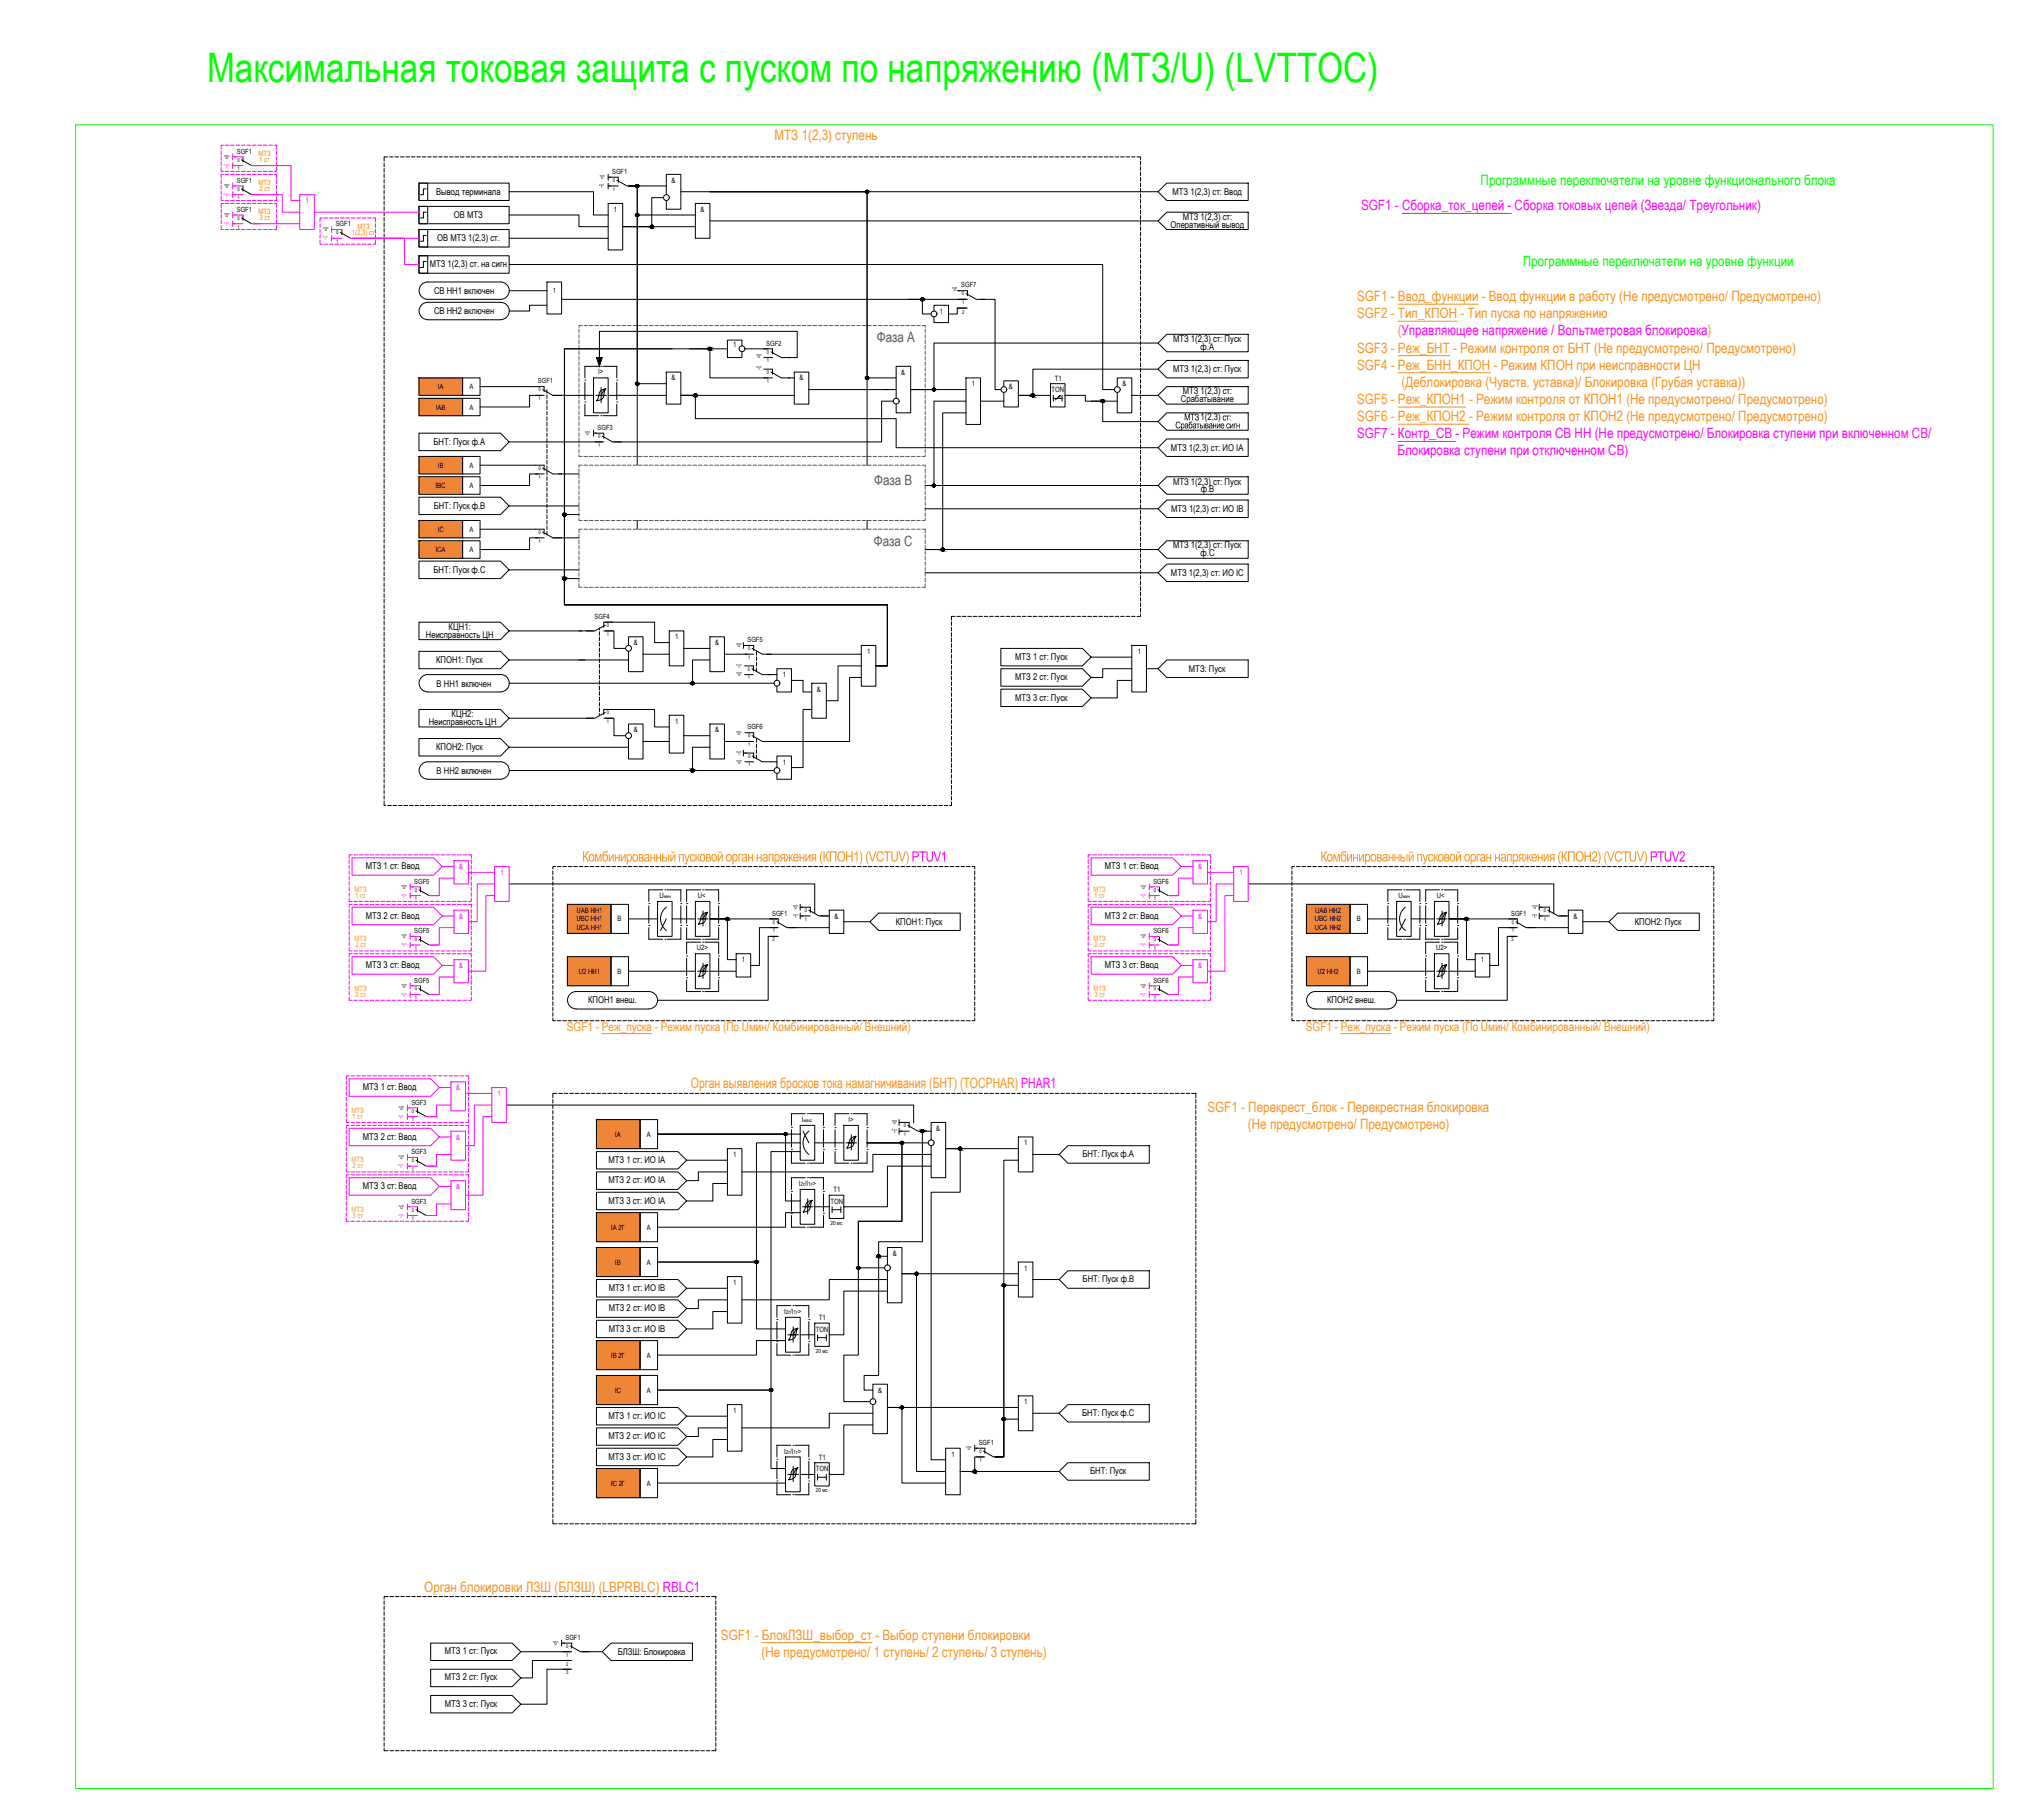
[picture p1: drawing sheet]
<svg xmlns="http://www.w3.org/2000/svg" width="701mm" height="625mm" viewBox="0 0 701 625" stroke-linecap="round" stroke-linejoin="round" font-family="sans-serif">
<defs><g id="words">
<text font-size="14" fill="#0f0" x="71.2" y="28.2">Максимальная токовая защита с пуском по напряжению (МТЗ/U) (LVTTOC)</text>
<g font-size="4.9" fill="#f7931d">
<text x="266.2" y="48.2">МТЗ 1(2,3) ступень</text>
<text x="466.4" y="103.5">SGF1 - Ввод_функции - Ввод функции в работу (Не предусмотрено/ Предусмотрено)</text>
<text x="466.4" y="109.4">SGF2 - Тип_КПОН - Тип пуска по напряжению</text>
<text x="480.4" y="115.3">(Управляющее напряжение / Вольтметровая блокировка)</text>
<text x="466.4" y="121.2">SGF3 - Реж_БНТ - Режим контроля от БНТ (Не предусмотрено/ Предусмотрено)</text>
<text x="466.4" y="127.1">SGF4 - Реж_БНН_КПОН - Режим КПОН при неисправности ЦН</text>
<text x="481.7" y="133">(Деблокировка (Чувств. уставка)/ Блокировка (Грубая уставка))</text>
<text x="466.4" y="138.9">SGF5 - Реж_КПОН1 - Режим контроля от КПОН1 (Не предусмотрено/ Предусмотрено)</text>
<text x="466.4" y="144.8">SGF6 - Реж_КПОН2 - Режим контроля от КПОН2 (Не предусмотрено/ Предусмотрено)</text>
<text x="200" y="296.2">Комбинированный пусковой орган напряжения</text>
<text x="281.5" y="296.2">(КПОН 1) (VCTUV)</text>
<text x="453.8" y="296.2">Комбинированный пусковой орган напряжения</text>
<text x="535.3" y="296.2">(КПОН 2) (VCTUV)</text>
<text x="237.5" y="374.2">Орган выявления бросков тока намагничивания (БНТ) (TOCPHAR) PHAR1</text>
<text x="415" y="382.3">SGF1 - Перекрест_блок - Перекрестная блокировка</text>
<text x="428.9" y="388.2">(Не предусмотрено/ Предусмотрено)</text>
<text x="145.8" y="547.2">Орган блокировки ЛЗШ (БЛЗШ) (LBPRBLC) RBLC1</text>
<text x="247.8" y="563.8">SGF1 - БлокЛЗШ_выбор_ст - Выбор ступени блокировки</text>
<text x="261.8" y="569.6">(Не предусмотрено/ 1 ступень/ 2 ступень/ 3 ступень)</text>
</g>
<g font-size="4.9" fill="#0f0">
<text x="508.9" y="63.5">Программные переключатели на уровне функционального блока</text>
<text x="523.4" y="91.5">Программные переключатели на уровне функции</text>
</g>
<g font-size="4.9" fill="#f0f">
<text x="467.8" y="72.4">SGF1 - Сборка_ток_цепей - Сборка токовых цепей (Звезда/ Треугольник)</text>
<text x="466.4" y="150.7">SGF7 - Контр_СВ - Режим контроля СВ НН (Не предусмотрено/ Блокировка ступени при включенном СВ/</text>
<text x="480.3" y="156.6">Блокировка ступени при отключенном СВ)</text>
<text x="313.3" y="296.2">PTUV1</text>
<text x="567.1" y="296.2">PTUV2</text>
</g>
<g font-size="4.9" fill="#58595b">
<text x="301.3" y="117.7">Фаза А</text>
<text x="300.5" y="166.7">Фаза В</text>
<text x="300.3" y="187.7">Фаза С</text>
</g>
<g font-size="4.2" fill="#f7931d">
<text x="194.8" y="354.5">SGF1 - Реж_пуска - Режим пуска (По Uмин/ Комбинированный/ Внешний)</text>
<text x="448.8" y="354.5">SGF1 - Реж_пуска - Режим пуска (По Uмин/ Комбинированный/ Внешний)</text>
</g>
<g font-size="3.2">
<text x="149.9" y="66.9">Вывод терминала</text>
<text x="403" y="66.9">МТЗ 1(2,3) ст: Ввод</text>
<text x="156" y="74.9">ОВ МТЗ</text>
<text x="406.5" y="75.6">МТЗ 1(2,3) ст:</text>
<text x="150.3" y="82.9">ОВ МТЗ 1(2,3) ст.</text>
<text x="402.3" y="78.3">Оперативный вывод</text>
<text x="147.7" y="91.9">МТЗ 1(2,3) ст. на сигн</text>
<text x="149.2" y="101.1">СВ НН1 включен</text>
<text x="149.2" y="108.1">СВ НН2 включен</text>
<text x="403.2" y="117.6">МТЗ 1(2,3) ст: Пуск</text>
<text x="412.6" y="120.2">ф.А</text>
<text x="403.2" y="127.9">МТЗ 1(2,3) ст: Пуск</text>
<text x="406.5" y="135.6">МТЗ 1(2,3) ст:</text>
<text x="405.9" y="138.3">Срабатывание</text>
<text x="407" y="144.5">МТЗ</text>
<text x="412.6" y="144.5">1(2,3)</text>
<text x="419.2" y="144.5">ст :</text>
<text x="149" y="152.9">БНТ: Пуск ф.А</text>
<text x="402.4" y="154.9">МТЗ 1(2,3) ст: ИО IА</text>
<text x="403.2" y="166.6">МТЗ 1(2,3) ст: Пуск</text>
<text x="412.7" y="169.3">ф.В</text>
<text x="149.1" y="174.9">БНТ: Пуск ф.В</text>
<text x="402.5" y="175.9">МТЗ 1(2,3) ст: ИО IВ</text>
<text x="403.2" y="188.6">МТЗ 1(2,3) ст: Пуск</text>
<text x="412.6" y="191.3">ф.С</text>
<text x="149" y="196.9">БНТ: Пуск ф.С</text>
<text x="402.4" y="197.9">МТЗ 1(2,3) ст: ИО IС</text>
<text x="146.4" y="219.3">Неисправность ЦН</text>
<text x="154.2" y="216.5">КЦН1:</text>
<text x="149.9" y="227.9">КПОН1: Пуск</text>
<text x="348.9" y="226.9">МТЗ 1 ст: Пуск</text>
<text x="348.9" y="233.9">МТЗ 2 ст: Пуск</text>
<text x="408.6" y="230.9">МТЗ: Пуск</text>
<text x="150" y="236.1">В НН1 включен</text>
<text x="348.9" y="240.9">МТЗ 3 ст: Пуск</text>
<text x="147.3" y="249.2">Неисправность ЦН</text>
<text x="155.2" y="246.6">КЦН2:</text>
<text x="149.9" y="257.9">КПОН2: Пуск</text>
<text x="150" y="266.1">В НН2 включен</text>
<text x="125.7" y="298.9">МТЗ 1 ст: Ввод</text>
<text x="379.7" y="298.9">МТЗ 1 ст: Ввод</text>
<text x="125.7" y="315.9">МТЗ 2 ст: Ввод</text>
<text x="307.9" y="317.9">КПОН1: Пуск</text>
<text x="379.7" y="315.9">МТЗ 2 ст: Ввод</text>
<text x="561.9" y="317.9">КПОН2: Пуск</text>
<text x="125.7" y="332.9">МТЗ 3 ст: Ввод</text>
<text x="379.7" y="332.9">МТЗ 3 ст: Ввод</text>
<text x="202.1" y="344.9">КПОН1 внеш.</text>
<text x="456.1" y="344.9">КПОН2 внеш.</text>
<text x="124.7" y="374.9">МТЗ 1 ст: Ввод</text>
<text x="124.7" y="391.9">МТЗ 2 ст: Ввод</text>
<text x="209.1" y="399.9">МТЗ 1 ст: ИО IА</text>
<text x="372" y="397.7">БНТ: Пуск ф.А</text>
<text x="209.1" y="406.9">МТЗ 2 ст: ИО IА</text>
<text x="124.7" y="408.9">МТЗ 3 ст: Ввод</text>
<text x="209.1" y="413.9">МТЗ 3 ст: ИО IА</text>
<text x="209.2" y="443.9">МТЗ 1 ст: ИО IB</text>
<text x="372.1" y="440.7">БНТ: Пуск ф.В</text>
<text x="209.2" y="450.9">МТЗ 2 ст: ИО IB</text>
<text x="209.2" y="457.9">МТЗ 3 ст: ИО IB</text>
<text x="209.1" y="487.9">МТЗ 1 ст: ИО IC</text>
<text x="372" y="486.8">БНТ: Пуск ф.С</text>
<text x="209.1" y="494.9">МТЗ 2 ст: ИО IC</text>
<text x="209.1" y="501.9">МТЗ 3 ст: ИО IC</text>
<text x="374.7" y="506.7">БНТ: Пуск</text>
<text x="152.9" y="568.8">МТЗ 1 ст: Пуск</text>
<text x="212.3" y="568.9">БЛЗШ: Блокировка</text>
<text x="152.9" y="577.8">МТЗ 2 ст: Пуск</text>
<text x="152.9" y="586.8">МТЗ 3 ст: Пуск</text>
</g>
<g font-size="2.5" fill="#ff7f00">
<text x="88.8" y="53.6">МТЗ</text>
<text x="89" y="55.8">1 ст</text>
<text x="88.8" y="63.6">МТЗ</text>
<text x="89.1" y="65.8">2 ст</text>
<text x="88.8" y="73.7">МТЗ</text>
<text x="89.1" y="75.7">3 ст</text>
<text x="120.9" y="80.8">1(2,3) ст</text>
<text x="122.9" y="78.7">МТЗ</text>
</g>
<g font-size="2.5">
<text x="230.8" y="62.8">&amp;</text>
<text x="211" y="72.8">1</text>
<text x="240.8" y="72.8">&amp;</text>
<text x="190" y="100.8">1</text>
<text x="323" y="107.8">1</text>
<text x="252" y="119.3">1</text>
<text x="205.6" y="128.7">I&gt;</text>
<text x="230.8" y="130.8">&amp;</text>
<text x="274.8" y="130.8">&amp;</text>
<text x="309.8" y="128.8">&amp;</text>
<text x="362.5" y="130.9">T1</text>
<text x="150.4" y="133.8">IA</text>
<text x="161.3" y="133.8">А</text>
<text x="334" y="132.9">1</text>
<text x="346.8" y="133.8">&amp;</text>
<text x="361.4" y="134.8">TON</text>
<text x="385.8" y="132.9">&amp;</text>
<text x="149.8" y="140.9">IAB</text>
<text x="161.3" y="140.9">А</text>
<text x="150.5" y="160.8">IB</text>
<text x="161.3" y="160.8">А</text>
<text x="149.7" y="167.8">IBC</text>
<text x="161.3" y="167.8">А</text>
<text x="150.4" y="182.8">IC</text>
<text x="161.3" y="182.8">А</text>
<text x="149.7" y="189.8">ICA</text>
<text x="161.3" y="189.8">А</text>
<text x="217.8" y="221.8">&amp;</text>
<text x="232" y="219.8">1</text>
<text x="245.8" y="221.8">&amp;</text>
<text x="298" y="224.8">1</text>
<text x="391" y="224.8">1</text>
<text x="269" y="232.8">1</text>
<text x="280.8" y="237.8">&amp;</text>
<text x="217.8" y="251.9">&amp;</text>
<text x="232" y="248.8">1</text>
<text x="245.8" y="251.9">&amp;</text>
<text x="269" y="262.9">1</text>
<text x="226.6" y="308.7">U</text>
<text x="239.8" y="308.7">U&lt;</text>
<text x="480.6" y="308.7">U</text>
<text x="493.8" y="308.7">U&lt;</text>
<text x="198.1" y="316.8">UBC НН1</text>
<text x="198.1" y="313.8">UAB НН1</text>
<text x="212.3" y="316.8">В</text>
<text x="286.8" y="315.8">&amp;</text>
<text x="451.9" y="316.8">UBC НН2</text>
<text x="452" y="313.8">UAB НН2</text>
<text x="466.3" y="316.8">В</text>
<text x="540.8" y="315.8">&amp;</text>
<text x="198.1" y="319.8">UCA НН1</text>
<text x="451.9" y="319.8">UCA НН2</text>
<text x="239.5" y="326.7">U2&gt;</text>
<text x="493.5" y="326.7">U2&gt;</text>
<text x="198.9" y="334.8">U2 НН1</text>
<text x="212.3" y="334.8">В</text>
<text x="255" y="330.8">1</text>
<text x="452.8" y="334.8">U2 НН2</text>
<text x="466.3" y="334.8">В</text>
<text x="509" y="330.8">1</text>
<text x="275.6" y="385.8">I</text>
<text x="291.6" y="385.8">I&gt;</text>
<text x="321.8" y="388.8">&amp;</text>
<text x="211.4" y="390.8">IA</text>
<text x="222.3" y="390.8">А</text>
<text x="352" y="393.8">1</text>
<text x="252" y="397.9">1</text>
<text x="274.5" y="407.8">I /I &gt;</text>
<text x="285.4" y="413.8">TON</text>
<text x="286.4" y="409.8">T1</text>
<text x="210" y="422.8">IA 2Г</text>
<text x="222.3" y="422.8">А</text>
<text x="306.8" y="431.8">&amp;</text>
<text x="211.5" y="434.8">IB</text>
<text x="222.3" y="434.8">А</text>
<text x="352" y="436.8">1</text>
<text x="252" y="441.8">1</text>
<text x="269.5" y="451.8">I /I &gt;</text>
<text x="281.5" y="453.8">T1</text>
<text x="280.4" y="457.8">TON</text>
<text x="210" y="466.8">IB 2Г</text>
<text x="222.3" y="466.8">А</text>
<text x="211.4" y="478.8">IC</text>
<text x="222.3" y="478.8">А</text>
<text x="301.8" y="478.8">&amp;</text>
<text x="252" y="485.8">1</text>
<text x="352" y="482.8">1</text>
<text x="269.5" y="499.8">I /I &gt;</text>
<text x="281.5" y="501.8">T1</text>
<text x="327" y="500.9">1</text>
<text x="280.4" y="505.9">TON</text>
<text x="210" y="510.8">IC 2Г</text>
<text x="222.3" y="510.8">А</text>
</g>
<g font-size="2.5" fill="#f0f">
<text x="105" y="69.9">1</text>
<text x="157.8" y="298.8">&amp;</text>
<text x="411.8" y="298.8">&amp;</text>
<text x="172" y="300.8">1</text>
<text x="426" y="300.8">1</text>
<text x="157.8" y="315.8">&amp;</text>
<text x="411.8" y="315.8">&amp;</text>
<text x="157.8" y="332.8">&amp;</text>
<text x="411.8" y="332.8">&amp;</text>
<text x="156.8" y="374.8">&amp;</text>
<text x="171" y="376.8">1</text>
<text x="156.8" y="391.8">&amp;</text>
<text x="156.8" y="408.8">&amp;</text>
</g>
<g font-size="2.5" fill="#f7931d">
<text x="121.9" y="306.6">МТЗ</text>
<text x="122.1" y="308.7">1 ст</text>
<text x="375.9" y="306.6">МТЗ</text>
<text x="376.1" y="308.7">1 ст</text>
<text x="121.9" y="323.6">МТЗ</text>
<text x="375.9" y="323.6">МТЗ</text>
<text x="122.2" y="325.8">2 ст</text>
<text x="376.2" y="325.8">2 ст</text>
<text x="121.9" y="340.7">МТЗ</text>
<text x="375.9" y="340.7">МТЗ</text>
<text x="122.1" y="342.7">3 ст</text>
<text x="376.1" y="342.7">3 ст</text>
<text x="120.8" y="382.7">МТЗ</text>
<text x="121.1" y="384.7">1 ст</text>
<text x="120.8" y="399.6">МТЗ</text>
<text x="121.1" y="401.8">2 ст</text>
<text x="120.8" y="416.7">МТЗ</text>
<text x="121.1" y="418.8">3 ст</text>
</g>
<g font-size="2.4">
<text x="81.4" y="52.8">SGF1</text>
<text x="210.4" y="59.8">SGF1</text>
<text x="81.4" y="62.8">SGF1</text>
<text x="81.4" y="72.8">SGF1</text>
<text x="115.4" y="77.8">SGF1</text>
<text x="330.4" y="98.8">SGF7</text>
<text x="263.4" y="118.8">SGF2</text>
<text x="184.9" y="131.8">SGF1</text>
<text x="205.4" y="147.8">SGF3</text>
<text x="204.4" y="212.8">SGF4</text>
<text x="256.9" y="220.8">SGF5</text>
<text x="256.9" y="250.8">SGF6</text>
<text x="142.4" y="303.8">SGF5</text>
<text x="396.4" y="303.8">SGF6</text>
<text x="265.4" y="314.8">SGF1</text>
<text x="519.4" y="314.8">SGF1</text>
<text x="142.4" y="320.8">SGF5</text>
<text x="396.4" y="320.8">SGF6</text>
<text x="142.4" y="337.8">SGF5</text>
<text x="396.4" y="337.8">SGF6</text>
<text x="141.4" y="379.8">SGF3</text>
<text x="141.4" y="396.8">SGF3</text>
<text x="141.4" y="413.8">SGF3</text>
<text x="336.4" y="496.8">SGF1</text>
<text x="194.4" y="563.8">SGF1</text>
</g>
<g font-size="2">
<text x="275.1" y="407.8">2г 1г</text>
<text x="285.4" y="421.1">20 мс</text>
<text x="270.1" y="451.8">2г 1г</text>
<text x="280.4" y="465.1">20 мс</text>
<text x="270.1" y="499.8">2г 1г</text>
<text x="280.4" y="513.1">20 мс</text>
</g>
<g font-size="1.7" fill="#f0f">
<text x="76.9" y="57.7">&quot;1&quot;</text>
<text x="76.9" y="67.7">&quot;1&quot;</text>
<text x="76.9" y="77.7">&quot;1&quot;</text>
<text x="110.9" y="82.7">&quot;1&quot;</text>
<text x="137.9" y="308.7">&quot;1&quot;</text>
<text x="391.9" y="308.7">&quot;1&quot;</text>
<text x="137.9" y="325.7">&quot;1&quot;</text>
<text x="391.9" y="325.7">&quot;1&quot;</text>
<text x="137.9" y="342.7">&quot;1&quot;</text>
<text x="391.9" y="342.7">&quot;1&quot;</text>
<text x="136.9" y="384.7">&quot;1&quot;</text>
<text x="136.9" y="401.7">&quot;1&quot;</text>
<text x="136.9" y="418.7">&quot;1&quot;</text>
</g>
<g font-size="1.7">
<text x="77.1" y="54.6">&quot;0&quot;</text>
<text x="81.6" y="55.6">0</text>
<text x="81.6" y="58.6">1</text>
<text x="77.1" y="64.6">&quot;0&quot;</text>
<text x="81.6" y="65.6">0</text>
<text x="205.9" y="64.7">&quot;1&quot;</text>
<text x="206.1" y="61.6">&quot;0&quot;</text>
<text x="210.6" y="62.6">0</text>
<text x="210.6" y="65.6">1</text>
<text x="81.6" y="68.5">1</text>
<text x="77.1" y="74.6">&quot;0&quot;</text>
<text x="81.6" y="75.6">0</text>
<text x="81.6" y="78.6">1</text>
<text x="111.1" y="79.6">&quot;0&quot;</text>
<text x="115.6" y="80.6">0</text>
<text x="115.6" y="83.6">1</text>
<text x="327.3" y="100.2">&quot;0&quot;</text>
<text x="330.6" y="101.6">0</text>
<text x="330.7" y="107.8">2</text>
<text x="330.7" y="104.6">1</text>
<text x="259.9" y="123.2">&quot;0&quot;</text>
<text x="263.6" y="121.6">0</text>
<text x="263.6" y="124.6">1</text>
<text x="259.9" y="127.2">&quot;1&quot;</text>
<text x="263.6" y="128.6">0</text>
<text x="263.6" y="131.6">1</text>
<text x="185.1" y="134.5">0</text>
<text x="185.1" y="137.6">1</text>
<text x="201.1" y="149.6">&quot;0&quot;</text>
<text x="205.6" y="150.5">0</text>
<text x="205.6" y="153.6">1</text>
<text x="185.1" y="161.6">0</text>
<text x="185.1" y="164.6">1</text>
<text x="185.1" y="183.6">0</text>
<text x="185.1" y="186.6">1</text>
<text x="208.6" y="215.6">0</text>
<text x="208.6" y="218.6">1</text>
<text x="253.1" y="222.6">&quot;0&quot;</text>
<text x="257.1" y="223.6">0</text>
<text x="257.1" y="226.5">1</text>
<text x="253" y="229.6">&quot;1&quot;</text>
<text x="253.2" y="232.5">&quot;0&quot;</text>
<text x="257" y="230.6">0</text>
<text x="257" y="233.6">1</text>
<text x="208.6" y="245.5">0</text>
<text x="208.6" y="248.6">1</text>
<text x="253.1" y="252.6">&quot;0&quot;</text>
<text x="257.1" y="253.5">0</text>
<text x="257.1" y="256.6">1</text>
<text x="253.1" y="259.6">&quot;1&quot;</text>
<text x="253.2" y="262.5">&quot;0&quot;</text>
<text x="257.1" y="260.6">0</text>
<text x="257.1" y="263.5">1</text>
<text x="138.1" y="305.6">&quot;0&quot;</text>
<text x="392.1" y="305.6">&quot;0&quot;</text>
<text x="142.6" y="306.5">0</text>
<text x="142.6" y="309.6">1</text>
<text x="228.1" y="308.7">мин</text>
<text x="396.6" y="306.5">0</text>
<text x="396.6" y="309.6">1</text>
<text x="482.1" y="308.7">мин</text>
<text x="265.6" y="317.6">0</text>
<text x="272.6" y="315.7">&quot;1&quot;</text>
<text x="272.6" y="312.6">&quot;0&quot;</text>
<text x="276.6" y="313.6">0</text>
<text x="276.6" y="316.6">1</text>
<text x="519.6" y="317.6">0</text>
<text x="526.6" y="315.7">&quot;1&quot;</text>
<text x="526.6" y="312.6">&quot;0&quot;</text>
<text x="530.6" y="313.6">0</text>
<text x="530.6" y="316.6">1</text>
<text x="138.1" y="322.5">&quot;0&quot;</text>
<text x="142.6" y="323.6">0</text>
<text x="265.5" y="323.5">2</text>
<text x="265.6" y="320.6">1</text>
<text x="392.1" y="322.5">&quot;0&quot;</text>
<text x="396.6" y="323.6">0</text>
<text x="519.5" y="323.5">2</text>
<text x="519.6" y="320.6">1</text>
<text x="142.6" y="326.6">1</text>
<text x="396.6" y="326.6">1</text>
<text x="138.1" y="339.6">&quot;0&quot;</text>
<text x="142.6" y="340.5">0</text>
<text x="392.1" y="339.6">&quot;0&quot;</text>
<text x="396.6" y="340.5">0</text>
<text x="142.6" y="343.5">1</text>
<text x="396.6" y="343.5">1</text>
<text x="137.1" y="381.6">&quot;0&quot;</text>
<text x="141.6" y="382.6">0</text>
<text x="141.6" y="385.5">1</text>
<text x="276.2" y="385.8">макс</text>
<text x="306.6" y="389.7">&quot;1&quot;</text>
<text x="306.6" y="386.6">&quot;0&quot;</text>
<text x="310.6" y="387.6">0</text>
<text x="310.6" y="390.6">1</text>
<text x="137.1" y="398.6">&quot;0&quot;</text>
<text x="141.6" y="399.6">0</text>
<text x="141.6" y="402.6">1</text>
<text x="137.1" y="415.6">&quot;0&quot;</text>
<text x="141.6" y="416.6">0</text>
<text x="141.6" y="419.6">1</text>
<text x="332.1" y="498.6">&quot;0&quot;</text>
<text x="336.6" y="499.5">0</text>
<text x="336.6" y="502.6">1</text>
<text x="190.1" y="565.5">&quot;0&quot;</text>
<text x="194.6" y="566.6">0</text>
<text x="194.6" y="569.6">1</text>
<text x="194.6" y="572.7">2</text>
<text x="194.6" y="575.7">3</text>
</g>
</g></defs>
<!-- layer: 0 -->
<g fill="#ef8637" stroke="#ef8637" stroke-width=".34">
<path d="M144 129.9l15 6v-6zM144 129.9l15 6h-15z"/>
<path d="M144 137l15 5.9v-5.9zM144 137l15 5.9h-15z"/>
<path d="M144 156.9l15 6.1v-6.1zM144 156.9l15 6.1h-15z"/>
<path d="M144 179l15 5.9v-5.9zM144 179l15 5.9h-15z"/>
<path d="M144 163.9l15 6v-6zM144 163.9l15 6h-15z"/>
<path d="M144 185.9l15 6.1v-6.1zM144 185.9l15 6.1h-15z"/>
</g>
<g fill="none" stroke="#000" stroke-width=".34">
<path d="M209 60v1.9M144 78.9h3v6h-3zM144 78.9h31v6h-31zM144 71h3v5.9h-3zM144 71h31v5.9h-31zM144 63h3v5.9h-3zM144 63h31v5.9h-31zM146.5 73h-1v1.9h-1M146.5 65h-1v1.9h-1M175 73.9h24v4h10M175 65.9h29v8h5M209 69.9h5v16h-5z"/>
<path d="M209 63v2M209 60.9h1M209 63.9h1M216 63.9h3v68h10M216 63.9h3v96M216 63.9h13M219 73.9h20M228 68h-4v9.9h-10h25M229 66.9v-6.9h5v11.9h-5v-3M234 65.9h164M239 69.9h5v12h-5zM244 76h154"/>
<path d="M398 65.9l3-2.9h28v5.9h-28zM398 76l3-3h28v5.9h-28zM144 87.9h3v6h-3zM144 87.9h31v6h-31zM145.2 97.6l1.8-.6h25a2.98 2.98 0 0 1 3 2.9 2.98 2.98 0 0 1-3 3h-25a2.98 2.98 0 0 1-2.8-2 2.98 2.98 0 0 1 1-3.3zM146.5 89.9h-1v2.1h-1M146.5 81h-1v1.9h-1M175 90.9h204v43.1h4M175 81.9h34M175 100h13M188 97h5v11h-5zM329 100h1"/>
<path d="M147 110h25M147 109.9a2.98 2.98 0 0 1-3-3 2.98 2.98 0 0 1 3-3h25a2.98 2.98 0 0 1 3 3 2.98 2.98 0 0 1-3 3M188 105h-6v1.9h-7M193 102.9h139M231 119.9h-37v88.1h111v20.9h-4M237 119.9h13M317 102.9v5.1h3M321 106.9v-1.9h5v5.9h-5v-2M329 105.9h3.5M332 105.9h-3v2.1h-3M337 102.9h5v31.1h2M398 118h-77v16h-8h19"/>
<path d="M401 114.9h28v6.1h-28l-3-3zM144 129.9h15v6h-15zM144 137h15v5.9h-15zM159 129.9h6v6h-6zM159 137h6v5.9h-6zM165 132.9h19M186 135.9h-4v4h-17M188 134v1.2M188 135.8v1.3M188 137.7v1.2M188 139.6v1.2M190 135.9h14"/>
<path d="M204 129.9h5v12.1h-5zM206.6 133.2v5.2M206.6 135.9h1.8M208.2 133.7l-.5 1.1a2.49 2.49 0 0 1-2.7 3l.7-1.3a2.56 2.56 0 0 1 2.5-2.8l-.8 .7-.8 1.5h-1.8M209 135.9h20M229 127.9h5v11h-5zM234 135.9h39M239 135.9h-5h5v8h69v10h90M264 129.9h-20v-10h-50v88.1h111v20.9h-4M271 122.9h3v-9h-68v12.1M273 127.9h5v11h-5zM278 134h30"/>
<path d="M307 137.9h-4v14h-92M308 137v-11h5v16h-5v-3.1M308 129.9h-10v-64h-54h54v94M332 129.9h5v16h-5zM332 137.9h-11v29h-3h80M337 137.9h8M345 132.9v-2h5v9h-5v-5M361 131.9h5v8h-5zM362 135.9v2M362 137h3M363.8 136.3l.6-.3-1.7 1.5M364.4 136l-.3 .5"/>
<path d="M365 135.9v2M366 135.9h7v2h11M375 137.9h4v7.1h19M384 132.9v-3h5v12.1h-5v-7.1M389 135.9h9M398 126.9h-43v9h-5h11M401 132.9h28v6h-28l-3-3zM401 123.9h28v6h-28l-3-3zM144 148.9h28l3 3-3 3.1h-28zM144 156.9h15v6.1h-15zM159 156.9h6v6.1h-6zM165 159.9h19"/>
<path d="M175 151.9h32M188 141.4v1.3M188 143.3v1.3M188 145.2v1.2M188 147.1v1.2M188 148.9v1.3M188 150.8v1.3M188 152.7v1.2M188 154.6v1.2M188 156.4v1.3M188 158.3v1.3M204 147.9v2.1"/>
<path d="M204 148.9h1M332 142h-8v46.9h-6h80M401 142h28v5.9h-28l-3-2.9zM401 150.9h28v6h-28l-3-3zM144 171h28l3 3-3 2.9h-28zM144 179h15v5.9h-15zM144 163.9h15v6h-15zM159 179h6v5.9h-6zM159 163.9h6v6h-6zM175 174h24M185 163h-3v3.9h-17M188 160.2v1.2"/>
<path d="M188 162.1v1.2M188 163.9v1.3M188 165.8v1.3M188 167.7v1.2M188 169.6v1.2M188 171.4v1.3M188 173.3v1.3M188 175.2v1.3M188 177v1.3M188 179v1.2M192 163h7M199 176.9h-5v31.1h111v20.9h-4"/>
<path d="M219 179v3M298 179v3M318 174.9h80M398 174.9l3-3h28v6h-28zM401 163.9h28v6h-28l-3-3zM144 192.9h28l3 3-3 3h-28zM144 185.9h15v6.1h-15zM159 185.9h6v6.1h-6zM165 182h19M175 195.9h24M185 184.9h-3v4h-17M188 180.8v1.2"/>
<path d="M188 182.7v1.2M190 184.9h9M199 198.9h-5v9.1h111v20.9h-3M318 196.9h80M398 196.9l3-3h28v6.1h-28zM398 188.9l3-3h28v6.1h-28zM344 229.9h28l3 3-3 3h-28zM344 222.9h28l3 3-3 3h-28zM344 237h28l3 3-3 2.9h-28zM375 225.9h14M389 221.9h5v16h-5zM389 229.9h-10v3h-4"/>
<path d="M389 233.9h-5v6.1h-9M394 229.9h4M401 226.9h28v6h-28l-3-3zM190 299.4v1.3M190.9 298h-.9v.8M191.6 298h1.2M193.4 298h1.3M195.3 298h1.3M197.2 298h1.2M245.9 298h1.3M247.8 298h1.3M249.7 298h1.2"/>
<path d="M251.6 298h1.2M253.4 298h1.3M255.3 298h1.3M257.2 298h1.2M259.1 298h1.2M260.9 298h1.3M262.8 298h1.3M264.7 298h1.2M266.6 298h1.2M268.5 298h1.2M270.3 298h1.2M272.2 298h1.3"/>
<path d="M274 298h1.3M275.9 298h1.3M277.8 298h1.3M279.7 298h1.2M305.9 298h1.3M307.8 298h1.3M309.7 298h1.2M311.6 298h1.2M322.8 298h1.3M324.7 298h1.2M326.6 298h1.2M328.4 298h1.3"/>
<path d="M330.3 298h1.3M332.2 298h1.2M334.1 298h.9v.8M335 299.4v1.3M175 303.9h105v10.2M190 301.3v1.3M190 303.2v1.2M190 305.1v1.2M190 306.9v1.3M190 308.8v1.3M190 310.7v1.2M190 312.6v1.2"/>
<path d="M190 314.4v1.3M190 316.3v1.3M190 318.2v1.2M229 315.9l-2 4M229 311.9a5 5 0 0 0 0 8M335 301.3v1.3M335 303.2v1.2M335 305.1v1.2M335 306.9v1.3M335 308.8v1.3M335 310.7v1.2M335 312.6v1.2"/>
<path d="M335 314.4v1.3M335 316.3v1.3M335 318.2v1.2M190 320.1v1.2M190 322v1.2M190 323.8v1.2M190 325.7v1.3M190 327.5v1.3M190 329.4v1.3M190 331.3v1.3M190 333.2v1.2M190 335.1v1.2"/>
<path d="M190 336.9v1.3M190 338.8v1.3M335 320.1v1.2M335 322v1.2M335 323.8v1.2M335 325.7v1.3M335 327.5v1.3M335 329.4v1.3M335 331.3v1.3M335 333.2v1.2M335 335.1v1.2M335 336.9v1.3"/>
<path d="M335 338.8v1.3M190 350.1v.9h.9M190 340.7v1.2M190 342.6v1.2M190 344.4v1.3M190 346.3v1.3M190 348.2v1.2M191.6 351h1.2M193.4 351h1.3M195.3 351h1.3M197.2 351h1.2M199.1 351h1.2"/>
<path d="M200.9 351h1.3M202.8 351h1.3M204.7 351h1.2M206.6 351h1.2M208.4 351h1.3M210.3 351h1.3M212.2 351h1.2M214.1 351h1.2M215.9 351h1.3M217.8 351h1.3M219.7 351h1.3M221.5 351h1.3"/>
<path d="M223.5 351h1.2M225.3 351h1.2M227.2 351h1.3M229 351h1.3M230.9 351h1.3M232.8 351h1.3M234.7 351h1.2M236.6 351h1.2M238.4 351h1.3M240.3 351h1.3M242.2 351h1.2M244.1 351h1.2"/>
<path d="M245.9 351h1.3M247.8 351h1.3M249.7 351h1.2M251.6 351h1.2M253.4 351h1.3M255.3 351h1.3M257.2 351h1.2M259.1 351h1.2M260.9 351h1.3M262.8 351h1.3M264.7 351h1.2M266.6 351h1.2"/>
<path d="M268.5 351h1.2M270.3 351h1.2M272.2 351h1.3M274 351h1.3M275.9 351h1.3M277.8 351h1.3M279.7 351h1.2M281.6 351h1.2M283.4 351h1.3M285.3 351h1.3M287.2 351h1.2M289.1 351h1.2"/>
<path d="M290.9 351h1.3M292.8 351h1.3M294.7 351h1.2M296.6 351h1.2M298.4 351h1.3M300.3 351h1.3M302.2 351h1.2M304.1 351h1.2M305.9 351h1.3M307.8 351h1.3M309.7 351h1.2M311.6 351h1.2"/>
<path d="M313.5 351h1.2M315.3 351h1.2M317.2 351h1.3M319 351h1.3M320.9 351h1.3M322.8 351h1.3M324.7 351h1.2M326.6 351h1.2M328.4 351h1.3M330.3 351h1.3M332.2 351h1.2M335 350.1v.9h-.9"/>
<path d="M335 340.7v1.2M335 342.6v1.2M335 344.4v1.3M335 346.3v1.3M335 348.2v1.2M132 550.4v1.3M132 552.3v1.3M132 554.2v1.2M132 556.1v1.2M132 557.9v1.3M132 559.8v1.3M133.4 548.9h-1.4v.9"/>
<path d="M134 548.9h1.2M135.9 548.9h1.2M137.7 548.9h1.3M139.6 548.9h1.3M141.5 548.9h1.3M143.4 548.9h1.2M145.3 548.9h1.2M147.1 548.9h1.3M149 548.9h1.3M150.9 548.9h1.2M152.8 548.9h1.2M154.6 548.9h1.3"/>
<path d="M156.5 548.9h1.3M158.4 548.9h1.2M160.3 548.9h1.2M162.1 548.9h1.3M164 548.9h1.2M165.9 548.9h1.2M167.7 548.9h1.3M169.6 548.9h1.3M171.5 548.9h1.2M173.4 548.9h1.2M175.2 548.9h1.3M177.1 548.9h1.3"/>
<path d="M179 548.9h1.2M180.9 548.9h1.2M182.7 548.9h1.3M184.6 548.9h1.3M186.5 548.9h1.3M188.4 548.9h1.2M190.3 548.9h1.2M192.1 548.9h1.3M194 548.9h1.3M195.9 548.9h1.2M197.8 548.9h1.2M199.6 548.9h1.3"/>
<path d="M201.5 548.9h1.3M203.4 548.9h1.2M205.3 548.9h1.2M207.1 548.9h1.3M209 548.9h1.2M210.9 548.9h1.2M212.7 548.9h1.3M214.6 548.9h1.3M216.5 548.9h1.2M218.4 548.9h1.2M220.2 548.9h1.3M222.1 548.9h1.3"/>
<path d="M224 548.9h1.2M225.9 548.9h1.2M227.7 548.9h1.3M229.6 548.9h1.3M231.5 548.9h1.3M233.4 548.9h1.2M235.3 548.9h1.2M237.1 548.9h1.3M239 548.9h1.3M240.9 548.9h1.2M242.8 548.9h1.2M244.6 548.9h1.4v.9"/>
<path d="M246 550.4v1.3M246 552.3v1.3M246 554.2v1.2M246 556.1v1.2M246 557.9v1.3M246 559.8v1.3M132 561.7v1.2M132 563.6v1.2M132 565.4v1.3M132 567.3v1.2M132 569.2v1.3M132 571v1.3"/>
<path d="M132 573v1.2M132 574.8v1.2M132 576.7v1.2M132 578.5v1.3M148 564.9h28l3 3-3 3h-28zM148 573.9h28l3 3-3 3h-28zM179 567.9h17M193 563.9v2M193 564.9h1M193.5 570.9h3M193.5 573.9h3M196 570.9h-13v6h-4"/>
<path d="M196 573.9h-8v12h-9M200 567.9h7M207 567.9l3-3h28v6h-28zM246 561.7v1.2M246 563.6v1.2M246 565.4v1.3M246 567.3v1.2M246 569.2v1.3M246 571v1.3M246 573v1.2M246 574.8v1.2M246 576.7v1.2"/>
<path d="M246 578.5v1.3M132 580.4v1.3M132 582.3v1.3M132 584.2v1.2M132 586.1v1.2M132 587.9v1.3M132 589.8v1.3M132 591.7v1.2M132 593.6v1.2M132 595.4v1.3M132 597.3v1.3M132 599.2v1.2"/>
<path d="M148 582.9h28l3 3-3 3.1h-28zM246 580.4v1.3M246 582.3v1.3M246 584.2v1.2M246 586.1v1.2M246 587.9v1.3M246 589.8v1.3M246 591.7v1.2M246 593.6v1.2M246 595.4v1.3M246 597.3v1.3M246 599.2v1.2"/>
<path d="M132 601.1v.8h1.4M134 601.9h1.2M135.9 601.9h1.2M137.7 601.9h1.3M139.6 601.9h1.3M141.5 601.9h1.3M143.4 601.9h1.2M145.3 601.9h1.2M147.1 601.9h1.3M149 601.9h1.3M150.9 601.9h1.2M152.8 601.9h1.2"/>
<path d="M154.6 601.9h1.3M156.5 601.9h1.3M158.4 601.9h1.2M160.3 601.9h1.2M162.1 601.9h1.3M164 601.9h1.2M165.9 601.9h1.2M167.7 601.9h1.3M169.6 601.9h1.3M171.5 601.9h1.2M173.4 601.9h1.2M175.2 601.9h1.3"/>
<path d="M177.1 601.9h1.3M179 601.9h1.2M180.9 601.9h1.2M182.7 601.9h1.3M184.6 601.9h1.3M186.5 601.9h1.3M188.4 601.9h1.2M190.3 601.9h1.2M192.1 601.9h1.3M194 601.9h1.3M195.9 601.9h1.2M197.8 601.9h1.2"/>
<path d="M199.6 601.9h1.3M201.5 601.9h1.3M203.4 601.9h1.2M205.3 601.9h1.2M207.1 601.9h1.3M209 601.9h1.2M210.9 601.9h1.2M212.7 601.9h1.3M214.6 601.9h1.3M216.5 601.9h1.2M218.4 601.9h1.2M220.2 601.9h1.3"/>
<path d="M222.1 601.9h1.3M224 601.9h1.2M225.9 601.9h1.2M227.7 601.9h1.3M229.6 601.9h1.3M231.5 601.9h1.3M233.4 601.9h1.2M235.3 601.9h1.2M237.1 601.9h1.3M239 601.9h1.3M240.9 601.9h1.2M242.8 601.9h1.2"/>
<path d="M246 601.1v.8h-1.4"/>
<circle cx="219" cy="73.9" r=".49"/>
<circle cx="219" cy="63.9" r=".49"/>
<circle cx="224" cy="77.9" r=".49"/>
<circle cx="229" cy="67.9" r=".99"/>
<circle cx="298" cy="65.9" r=".49"/>
<circle cx="244" cy="119.9" r=".49"/>
<circle cx="317" cy="102.9" r=".49"/>
<circle cx="321" cy="107.9" r=".99"/>
<circle cx="219" cy="131.9" r=".49"/>
<circle cx="239" cy="135.9" r=".49"/>
<circle cx="298" cy="129.9" r=".49"/>
<circle cx="308" cy="137.9" r=".99"/>
<circle cx="321" cy="133.9" r=".49"/>
<circle cx="345" cy="133.9" r=".99"/>
<circle cx="355" cy="135.9" r=".49"/>
<circle cx="379" cy="137.9" r=".49"/>
<circle cx="384" cy="133.9" r=".99"/>
<circle cx="194" cy="176.9" r=".49"/>
<circle cx="321" cy="166.9" r=".49"/>
<circle cx="194" cy="198.9" r=".49"/>
<circle cx="324" cy="188.9" r=".49"/>
<circle cx="250" cy="315.9" r=".49"/>
</g>
<g fill="none" stroke="#000" stroke-width=".34">
<path d="M209.5 60.9h3v1.8M209.5 63.9h3M212 61.9l3.5 2h3M329.5 100h3v1.7M329.5 102.9h3M332 100.9l3.5 2h3M184 132.9h3v1.8M184 135.9h3M186.5 134l3.5 1.9h3M201 138.2h.1M201 130.7h.1M201 131.5v5.9"/>
<path d="M201 138.9v4h4.8M205.8 126h-4.8v3.9M206 121v3.9M206.5 126h.1M207.2 126h4.8v3.9M212 138.2h.1M212 130.7h.1M212 131.5v5.9M212 138.9v4h-4.8M184 159.9h3v1.8M204.5 148.9h3v1.8M204.5 151.9h3"/>
<path d="M206.5 142.9h.1M207 150l3.5 1.9h3M184 163h3M186.5 160.9l3.5 2.1h3M184 182h3v1.7M184 184.9h3M186.5 182.9l3.5 2h3M223 318.2h.1M223 310.7h.1M223 319v3.9h4.7M223 311.5v5.9M227.7 306h-4.7v3.9"/>
<path d="M228.5 306h.1M229.3 306h4.7v3.9M234 318.2h.1M234 310.7h.1M234 319v3.9h-4.7M234 311.5v5.9M236 318.2h.1M236 310.7h.1M236 311.5v5.9M236 319v3.9h4.8M240.8 306h-4.8v3.9M241.5 306h.1"/>
<path d="M242.3 306h4.7v3.9M247 318.2h.1M247 310.7h.1M247 311.5v5.9M247 319v3.9h-4.7M264.5 315.9h3v1.8M264.5 319h3M267 316.9l3.5 2.1h3M228.5 322.9h.1M236 336.2h.1M236 328.7h.1M236 329.4v6"/>
<path d="M236 336.9v4h4.8M240.8 323.9h-4.8v4M241.5 322.9h.1M241.5 323.9h.1M242.3 323.9h4.7v4M247 336.2h.1M247 328.7h.1M247 329.4v6M247 336.9v4h-4.7M241.5 340.9h.1M193.5 564.9h3v1.8M193.5 567.9h3"/>
<path d="M196 565.9l3.5 2h3"/>
</g>
<!-- layer: 0 -->
<g fill="none" stroke="#58595b" stroke-width=".34">
<path d="M199 113.2v1.2M199 115.1v1.2M199 116.9v1.3M199 118.8v1.3M200 111.9h-1v.7M200.7 111.9h1.2M202.5 111.9h1.3M204.4 111.9h1.3M206.3 111.9h1.3M208.2 111.9h1.2M210.1 111.9h1.2M211.9 111.9h1.3"/>
<path d="M213.8 111.9h1.3M215.7 111.9h1.2M217.6 111.9h1.2M219.4 111.9h1.3M221.3 111.9h1.3M223.2 111.9h1.2M225.1 111.9h1.2M226.9 111.9h1.3M228.8 111.9h1.3M230.7 111.9h1.2M232.6 111.9h1.2M234.4 111.9h1.3"/>
<path d="M236.3 111.9h1.3M238.2 111.9h1.3M240 111.9h1.3M242 111.9h1.2M243.8 111.9h1.2M245.7 111.9h1.2M247.5 111.9h1.3M249.4 111.9h1.3M251.3 111.9h1.3M253.2 111.9h1.2M255.1 111.9h1.2M256.9 111.9h1.3"/>
<path d="M258.8 111.9h1.3M260.7 111.9h1.2M262.6 111.9h1.2M264.4 111.9h1.3M266.3 111.9h1.3M268.2 111.9h1.2M270.1 111.9h1.2M271.9 111.9h1.3M273.8 111.9h1.3M275.7 111.9h1.2M277.6 111.9h1.2M279.4 111.9h1.3"/>
<path d="M281.3 111.9h1.3M283.2 111.9h1.2M285 111.9h1.3M287 111.9h1.2M288.8 111.9h1.2M290.7 111.9h1.3M292.5 111.9h1.3M294.4 111.9h1.3M296.3 111.9h1.3M298.2 111.9h1.2M300.1 111.9h1.2M301.9 111.9h1.3"/>
<path d="M303.8 111.9h1.3M305.7 111.9h1.2M307.6 111.9h1.2M309.4 111.9h1.3M311.3 111.9h1.3M313.2 111.9h1.2M315.1 111.9h1.2M316.9 111.9h1.1v.7M318 113.2v1.2M318 115.1v1.2M318 116.9v1.3M318 118.8v1.3"/>
<path d="M199 120.7v1.2M199 122.6v1.2M199 124.4v1.3M199 126.3v1.3M199 128.2v1.2M199 130.1v1.2M199 131.9v1.3M199 133.8v1.3M199 135.7v1.3M199 137.6v1.2M199 139.5v1.2M318 120.7v1.2"/>
<path d="M318 122.6v1.2M318 124.4v1.3M318 126.3v1.3M318 128.2v1.2M318 130.1v1.2M318 131.9v1.3M318 133.8v1.3M318 135.7v1.3M318 137.6v1.2M318 139.5v1.2M199 156.3v.6h1M199 141.3v1.2"/>
<path d="M199 143.2v1.3M199 145v1.3M199 147v1.2M199 148.8v1.3M199 150.7v1.2M199 152.6v1.2M199 154.4v1.3M200 159.9h-1v.8M200.7 156.9h1.2M200.7 159.9h1.2M202.5 156.9h1.3M202.5 159.9h1.3"/>
<path d="M204.4 156.9h1.3M204.4 159.9h1.3M206.3 156.9h1.3M206.3 159.9h1.3M208.2 156.9h1.2M208.2 159.9h1.2M210.1 156.9h1.2M210.1 159.9h1.2M211.9 156.9h1.3M211.9 159.9h1.3M213.8 156.9h1.3M213.8 159.9h1.3"/>
<path d="M215.7 156.9h1.2M215.7 159.9h1.2M217.6 156.9h1.2M217.6 159.9h1.2M219.4 156.9h1.3M219.4 159.9h1.3M221.3 156.9h1.3M221.3 159.9h1.3M223.2 156.9h1.2M223.2 159.9h1.2M225.1 156.9h1.2M225.1 159.9h1.2"/>
<path d="M226.9 156.9h1.3M226.9 159.9h1.3M228.8 156.9h1.3M228.8 159.9h1.3M230.7 156.9h1.2M230.7 159.9h1.2M232.6 156.9h1.2M232.6 159.9h1.2M234.4 156.9h1.3M234.4 159.9h1.3M236.3 156.9h1.3M236.3 159.9h1.3"/>
<path d="M238.2 156.9h1.3M238.2 159.9h1.3M240 156.9h1.3M240 159.9h1.3M242 156.9h1.2M242 159.9h1.2M243.8 156.9h1.2M243.8 159.9h1.2M245.7 156.9h1.2M245.7 159.9h1.2M247.5 156.9h1.3M247.5 159.9h1.3"/>
<path d="M249.4 156.9h1.3M249.4 159.9h1.3M251.3 156.9h1.3M251.3 159.9h1.3M253.2 156.9h1.2M253.2 159.9h1.2M255.1 156.9h1.2M255.1 159.9h1.2M256.9 156.9h1.3M256.9 159.9h1.3M258.8 156.9h1.3M258.8 159.9h1.3"/>
<path d="M260.7 156.9h1.2M260.7 159.9h1.2M262.6 156.9h1.2M262.6 159.9h1.2M264.4 156.9h1.3M264.4 159.9h1.3M266.3 156.9h1.3M266.3 159.9h1.3M268.2 156.9h1.2M268.2 159.9h1.2M270.1 156.9h1.2M270.1 159.9h1.2"/>
<path d="M271.9 156.9h1.3M271.9 159.9h1.3M273.8 156.9h1.3M273.8 159.9h1.3M275.7 156.9h1.2M275.7 159.9h1.2M277.6 156.9h1.2M277.6 159.9h1.2M279.4 156.9h1.3M279.4 159.9h1.3M281.3 156.9h1.3M281.3 159.9h1.3"/>
<path d="M283.2 156.9h1.2M283.2 159.9h1.2M285 156.9h1.3M285 159.9h1.3M287 156.9h1.2M287 159.9h1.2M288.8 156.9h1.2M288.8 159.9h1.2M290.7 156.9h1.3M290.7 159.9h1.3M292.5 156.9h1.3M292.5 159.9h1.3"/>
<path d="M294.4 156.9h1.3M294.4 159.9h1.3M296.3 156.9h1.3M296.3 159.9h1.3M298.2 156.9h1.2M298.2 159.9h1.2M300.1 156.9h1.2M300.1 159.9h1.2M301.9 156.9h1.3M301.9 159.9h1.3M303.8 156.9h1.3M303.8 159.9h1.3"/>
<path d="M305.7 156.9h1.2M305.7 159.9h1.2M307.6 156.9h1.2M307.6 159.9h1.2M309.4 156.9h1.3M309.4 159.9h1.3M311.3 156.9h1.3M311.3 159.9h1.3M313.2 156.9h1.2M313.2 159.9h1.2M315.1 156.9h1.2M315.1 159.9h1.2"/>
<path d="M316.9 159.9h1.1v.8M318 156.3v.6h-1.1M318 141.3v1.2M318 143.2v1.3M318 145v1.3M318 147v1.2M318 148.8v1.3M318 150.7v1.2M318 152.6v1.2M318 154.4v1.3M199 178.2v.8h1M199 161.3v1.3"/>
<path d="M199 163.2v1.2M199 165.1v1.2M199 166.9v1.3M199 168.8v1.3M199 170.7v1.2M199 172.6v1.2M199 174.4v1.3M199 176.3v1.3M200.7 179h1.2M202.5 179h1.3M204.4 179h1.3M206.3 179h1.3"/>
<path d="M208.2 179h1.2M210.1 179h1.2M211.9 179h1.3M213.8 179h1.3M215.7 179h1.2M217.6 179h1.2M219.4 179h1.3M221.3 179h1.3M223.2 179h1.2M225.1 179h1.2M226.9 179h1.3M228.8 179h1.3"/>
<path d="M230.7 179h1.2M232.6 179h1.2M234.4 179h1.3M236.3 179h1.3M238.2 179h1.3M240 179h1.3M242 179h1.2M243.8 179h1.2M245.7 179h1.2M247.5 179h1.3M249.4 179h1.3M251.3 179h1.3"/>
<path d="M253.2 179h1.2M255.1 179h1.2M256.9 179h1.3M258.8 179h1.3M260.7 179h1.2M262.6 179h1.2M264.4 179h1.3M266.3 179h1.3M268.2 179h1.2M270.1 179h1.2M271.9 179h1.3M273.8 179h1.3"/>
<path d="M275.7 179h1.2M277.6 179h1.2M279.4 179h1.3M281.3 179h1.3M283.2 179h1.2M285 179h1.3M287 179h1.2M288.8 179h1.2M290.7 179h1.3M292.5 179h1.3M294.4 179h1.3M296.3 179h1.3"/>
<path d="M298.2 179h1.2M300.1 179h1.2M301.9 179h1.3M303.8 179h1.3M305.7 179h1.2M307.6 179h1.2M309.4 179h1.3M311.3 179h1.3M313.2 179h1.2M315.1 179h1.2M318 178.2v.8h-1.1M318 161.3v1.3"/>
<path d="M318 163.2v1.2M318 165.1v1.2M318 166.9v1.3M318 168.8v1.3M318 170.7v1.2M318 172.6v1.2M318 174.4v1.3M318 176.3v1.3M199 183.8v1.3M199 185.7v1.3M199 187.5v1.3M199 189.5v1.2"/>
<path d="M199 191.3v1.2M199 193.2v1.2M199 195.1v1.2M199 196.9v1.3M199 198.8v1.3M200 182h-1v1.2M200.7 182h1.2M202.5 182h1.3M204.4 182h1.3M206.3 182h1.3M208.2 182h1.2M210.1 182h1.2"/>
<path d="M211.9 182h1.3M213.8 182h1.3M215.7 182h1.2M217.6 182h1.2M219.4 182h1.3M221.3 182h1.3M223.2 182h1.2M225.1 182h1.2M226.9 182h1.3M228.8 182h1.3M230.7 182h1.2M232.6 182h1.2"/>
<path d="M234.4 182h1.3M236.3 182h1.3M238.2 182h1.3M240 182h1.3M242 182h1.2M243.8 182h1.2M245.7 182h1.2M247.5 182h1.3M249.4 182h1.3M251.3 182h1.3M253.2 182h1.2M255.1 182h1.2"/>
<path d="M256.9 182h1.3M258.8 182h1.3M260.7 182h1.2M262.6 182h1.2M264.4 182h1.3M266.3 182h1.3M268.2 182h1.2M270.1 182h1.2M271.9 182h1.3M273.8 182h1.3M275.7 182h1.2M277.6 182h1.2"/>
<path d="M279.4 182h1.3M281.3 182h1.3M283.2 182h1.2M285 182h1.3M287 182h1.2M288.8 182h1.2M290.7 182h1.3M292.5 182h1.3M294.4 182h1.3M296.3 182h1.3M298.2 182h1.2M300.1 182h1.2"/>
<path d="M301.9 182h1.3M303.8 182h1.3M305.7 182h1.2M307.6 182h1.2M309.4 182h1.3M311.3 182h1.3M313.2 182h1.2M315.1 182h1.2M316.9 182h1.1v1.2M318 183.8v1.3M318 185.7v1.3M318 187.5v1.3"/>
<path d="M318 189.5v1.2M318 191.3v1.2M318 193.2v1.2M318 195.1v1.2M318 196.9v1.3M318 198.8v1.3M199 200.7v1.2h1M200.7 201.9h1.2M202.5 201.9h1.3M204.4 201.9h1.3M206.3 201.9h1.3M208.2 201.9h1.2"/>
<path d="M210.1 201.9h1.2M211.9 201.9h1.3M213.8 201.9h1.3M215.7 201.9h1.2M217.6 201.9h1.2M219.4 201.9h1.3M221.3 201.9h1.3M223.2 201.9h1.2M225.1 201.9h1.2M226.9 201.9h1.3M228.8 201.9h1.3M230.7 201.9h1.2"/>
<path d="M232.6 201.9h1.2M234.4 201.9h1.3M236.3 201.9h1.3M238.2 201.9h1.3M240 201.9h1.3M242 201.9h1.2M243.8 201.9h1.2M245.7 201.9h1.2M247.5 201.9h1.3M249.4 201.9h1.3M251.3 201.9h1.3M253.2 201.9h1.2"/>
<path d="M255.1 201.9h1.2M256.9 201.9h1.3M258.8 201.9h1.3M260.7 201.9h1.2M262.6 201.9h1.2M264.4 201.9h1.3M266.3 201.9h1.3M268.2 201.9h1.2M270.1 201.9h1.2M271.9 201.9h1.3M273.8 201.9h1.3M275.7 201.9h1.2"/>
<path d="M277.6 201.9h1.2M279.4 201.9h1.3M281.3 201.9h1.3M283.2 201.9h1.2M285 201.9h1.3M287 201.9h1.2M288.8 201.9h1.2M290.7 201.9h1.3M292.5 201.9h1.3M294.4 201.9h1.3M296.3 201.9h1.3M298.2 201.9h1.2"/>
<path d="M300.1 201.9h1.2M301.9 201.9h1.3M303.8 201.9h1.3M305.7 201.9h1.2M307.6 201.9h1.2M309.4 201.9h1.3M311.3 201.9h1.3M313.2 201.9h1.2M315.1 201.9h1.2M318 200.7v1.2h-1.1"/>
</g>
<g fill="#000" stroke="#000" stroke-width=".34">
<path d="M218.7 73.5h.6zM218.7 63.6h.6zM218.8 74.4h.3zM218.9 73.5h.2zM218.9 74.4h.2zM218.9 63.5h.2zM218.9 64.4h.2zM223.9 78.4l.1 .1zM223.9 78.4h.2zM297.6 66.3h.7zM297.9 66.4h.2zM316.7 102.5h.6z"/>
<path d="M316.8 103.4h.4zM316.8 102.5h.4zM316.9 103.4h.2zM316.9 102.5h.2zM218.8 132.4h.3zM218.9 131.5h.2zM218.9 132.4h.2zM238.9 136.4h.2zM243.9 120.4h.2zM297.9 130.4h.2zM320.7 133.6h.7zM320.9 134.4h.2z"/>
<path d="M354.9 136.4l.2 .1zM354.9 136.4h.2zM354.9 135.4h.2zM378.9 138.4h.2zM193.9 177.4h.2zM193.9 176.5h.2zM320.9 167.4h.2zM193.9 199.4h.2zM323.9 189.4h.2zM323.9 189.4l.1 .1zM249.9 316.4h.2zM249.9 316.4l.1 .1z"/>
<path d="M218.9 73.5h.2zM218.9 73.5h.2zM218.8 73.5h.3z"/>
<path d="M218.9 63.4l.2 .1zM218.9 63.4l.2 .1zM218.8 63.5h.3z"/>
<path d="M218.8 73.5h.4zM218.8 73.5h.4z"/>
<path d="M218.8 63.5h.4zM218.8 63.5h.4z"/>
<path d="M218.8 64.4h.3zM218.8 64.4h.3z"/>
<path d="M218.8 73.5h.5zM218.8 73.5h.5z"/>
<path d="M218.8 74.4h.4zM218.8 74.4h.3zM218.8 74.4h.3z"/>
<path d="M218.8 63.5h.5zM218.8 63.5h.5z"/>
<path d="M218.8 64.4h.4zM218.8 64.4h.3z"/>
<path d="M218.8 73.5h.5zM218.7 73.5h.6zM218.7 73.5h.6z"/>
<path d="M218.8 74.4h.5zM218.8 74.4h.4z"/>
<path d="M218.8 63.5l.5 .1zM218.8 63.5l.5 .1zM218.7 63.6h.6z"/>
<path d="M218.8 64.4h.5zM218.8 64.4h.4z"/>
<path d="M218.7 73.5l.6 .1zM218.7 73.5l.6 .1z"/>
<path d="M218.7 74.3h.6zM218.7 74.3h.6z"/>
<path d="M218.7 74.3h.6zM218.7 74.3l.6 .1z"/>
<path d="M218.7 63.6h.6zM218.7 63.6h.6z"/>
<path d="M218.7 64.3l.6 .1zM218.7 64.3l.6 .1z"/>
<path d="M218.7 64.4h.6zM218.7 64.4h.6z"/>
<path d="M218.6 73.6h.8zM218.6 73.6h.8z"/>
<path d="M218.6 74.3h.7zM218.6 74.3h.7z"/>
<path d="M218.6 63.6h.8zM218.6 63.6h.8z"/>
<path d="M218.6 64.3h.7zM218.6 64.3h.7z"/>
<path d="M218.6 73.6l.8 .1zM218.6 73.6l.8 .1z"/>
<path d="M218.6 74.3h.8zM218.6 74.3h.7z"/>
<path d="M218.6 63.6l.8 .1zM218.6 63.6l.8 .1z"/>
<path d="M218.6 64.2h.8zM218.6 64.2h.8z"/>
<path d="M218.6 64.2h.8zM218.6 64.2l.7 .1z"/>
<path d="M218.6 73.7h.8zM218.6 73.7h.8z"/>
<path d="M218.5 73.7l1 .1zM218.5 73.7l1 .1z"/>
<path d="M218.5 74.2h.9zM218.5 74.2h.9z"/>
<path d="M218.6 74.2h.8zM218.6 74.2l.8 .1z"/>
<path d="M218.6 63.7h.8zM218.5 63.7h.9z"/>
<path d="M218.5 63.7l1 .1zM218.5 63.7l1 .1z"/>
<path d="M218.5 64.2h.9zM218.5 64.2h.9z"/>
<path d="M218.5 73.8h1zM218.5 73.8h1z"/>
<path d="M218.5 73.8h1zM218.5 73.8h1z"/>
<path d="M218.5 73.8l1 .1zM218.5 73.8l1 .1z"/>
<path d="M218.5 73.9h1zM218.5 73.9h1z"/>
<path d="M218.5 74l1 .1zM218.5 74l1 .1z"/>
<path d="M218.5 74.1h1zM218.5 74.1h1z"/>
<path d="M218.5 74.1h1zM218.5 74.1h1z"/>
<path d="M218.5 74.1h1zM218.5 74.1l.9 .1z"/>
<path d="M218.5 63.8h1zM218.5 63.8h1z"/>
<path d="M218.5 63.8h1zM218.5 63.8h1z"/>
<path d="M218.5 63.8l1 .1zM218.5 63.8l1 .1z"/>
<path d="M218.5 63.9h1zM218.5 63.9h1z"/>
<path d="M218.5 64h1zM218.5 64h1z"/>
<path d="M218.5 64l1 .1zM218.5 64l1 .1z"/>
<path d="M218.5 64.1h1zM218.5 64.1h1z"/>
<path d="M218.5 64.1h1zM218.5 64.1l.9 .1z"/>
<path d="M218.5 73.9h1zM218.5 73.9l1 .1z"/>
<path d="M218.5 63.9h1zM218.5 63.9l1 .1z"/>
<path d="M223.9 77.4h.2zM223.9 77.4h.2z"/>
<path d="M223.9 77.4l.3 .1zM223.8 77.5h.4z"/>
<path d="M223.8 77.5h.4zM223.8 77.5h.4z"/>
<path d="M223.8 78.4h.4zM223.8 78.4h.3z"/>
<path d="M223.8 77.5h.5zM223.8 77.5h.5z"/>
<path d="M223.8 78.4h.4zM223.8 78.4h.4z"/>
<path d="M223.8 77.5h.5zM223.7 77.5h.6z"/>
<path d="M223.8 78.4h.5zM223.8 78.4h.4z"/>
<path d="M223.7 77.5l.6 .1zM223.7 77.5l.6 .1z"/>
<path d="M223.7 78.3h.6zM223.7 78.3l.6 .1z"/>
<path d="M223.7 77.6h.6zM223.7 77.6h.6z"/>
<path d="M223.6 77.6l.8 .1zM223.6 77.6l.8 .1z"/>
<path d="M223.6 78.3h.7zM223.6 78.3h.7z"/>
<path d="M223.7 78.3h.6zM223.7 78.3h.6z"/>
<path d="M223.6 77.7h.8zM223.6 77.7h.8z"/>
<path d="M223.6 78.2h.8zM223.6 78.2l.7 .1z"/>
<path d="M223.6 77.7h.8zM223.6 77.7h.8z"/>
<path d="M223.5 77.7h1zM223.5 77.7h1z"/>
<path d="M223.5 78.2h.9zM223.5 78.2h.9z"/>
<path d="M223.6 78.2h.8zM223.6 78.2h.8z"/>
<path d="M223.5 77.7l1 .1zM223.5 77.7l1 .1z"/>
<path d="M223.5 77.8l1 .1zM223.5 77.8l1 .1z"/>
<path d="M223.5 77.9h1zM223.5 77.9h1z"/>
<path d="M223.5 78l1 .1zM223.5 78l1 .1z"/>
<path d="M223.5 78.1h1zM223.5 78.1h1z"/>
<path d="M223.5 78.1h1zM223.5 78.1l.9 .1z"/>
<path d="M223.5 77.9h1zM223.5 77.9h1z"/>
<path d="M223.5 77.9l1 .1zM223.5 77.9l1 .1z"/>
<path d="M223.5 78h1zM223.5 78h1z"/>
<path d="M297.9 65.5h.2zM297.9 65.5h.2z"/>
<path d="M297.9 65.5h.3zM297.8 65.5h.4z"/>
<path d="M297.8 65.5h.4zM297.8 65.5h.4z"/>
<path d="M297.8 66.4h.4zM297.8 66.4h.3z"/>
<path d="M297.8 65.5h.5zM297.7 65.5h.6z"/>
<path d="M297.8 66.4h.4zM297.8 66.4h.4z"/>
<path d="M297.7 65.5h.6zM297.7 65.5h.6z"/>
<path d="M297.7 66.4h.6zM297.7 66.4h.5z"/>
<path d="M297.7 65.5h.6zM297.7 65.5h.6z"/>
<path d="M297.7 66.3h.6zM297.7 66.3l.6 .1z"/>
<path d="M297.7 65.5l.6 .1zM297.7 65.5l.6 .1z"/>
<path d="M297.6 65.6h.8zM297.6 65.6h.8z"/>
<path d="M297.7 66.3h.6zM297.7 66.3h.6z"/>
<path d="M297.6 65.6l.8 .1zM297.6 65.7h.8z"/>
<path d="M297.6 66.3h.8zM297.6 66.3h.7zM297.6 66.3h.7z"/>
<path d="M297.6 65.7h.8zM297.6 65.7h.8z"/>
<path d="M297.5 65.7l1 .1zM297.5 65.7l1 .1z"/>
<path d="M297.5 66.2h.9zM297.5 66.2h.9z"/>
<path d="M297.6 66.2h.8zM297.6 66.2l.8 .1z"/>
<path d="M297.5 65.8h1zM297.5 65.8h1z"/>
<path d="M297.5 65.8h1zM297.5 65.8h1z"/>
<path d="M297.5 65.8l1 .1zM297.5 65.8l1 .1z"/>
<path d="M297.5 66.1h1zM297.5 66.1h1z"/>
<path d="M297.5 66.1h1zM297.5 66.1h1z"/>
<path d="M297.5 66.1h1zM297.5 66.1l.9 .1z"/>
<path d="M297.5 65.9h1zM297.5 65.9h1z"/>
<path d="M297.5 65.9l1 .1zM297.5 65.9l1 .1z"/>
<path d="M297.5 66h1zM297.5 66l1 .1z"/>
<path d="M243.9 119.4l.2 .1zM243.9 119.4l.2 .1z"/>
<path d="M243.9 119.5h.3zM243.8 119.5h.4z"/>
<path d="M243.8 119.5h.4zM243.8 119.5h.4z"/>
<path d="M243.8 119.5h.4zM243.7 119.5h.5z"/>
<path d="M243.7 119.5h.6zM243.7 119.5h.6z"/>
<path d="M243.7 119.5l.6 .1zM243.7 119.5l.6 .1z"/>
<path d="M243.7 119.6h.7zM243.7 119.6h.7z"/>
<path d="M243.6 119.6h.8zM243.6 119.6h.8z"/>
<path d="M243.6 119.6l.8 .1zM243.6 119.7h.8z"/>
<path d="M243.6 119.7h.9zM243.6 119.7h.9z"/>
<path d="M243.6 119.7l.9 .1zM243.6 119.7l.9 .1z"/>
<path d="M243.5 119.8h1zM243.5 119.8h1z"/>
<path d="M243.5 119.8l1 .1zM243.5 119.8l1 .1z"/>
<path d="M243.5 119.9h1zM243.5 119.9h1z"/>
<path d="M243.5 119.9h1zM243.5 119.9h1z"/>
<path d="M243.5 119.9l1 .1zM243.5 119.9l1 .1z"/>
<path d="M243.5 120h1zM243.5 120h1z"/>
<path d="M316.9 102.5h.2zM316.8 102.5h.3z"/>
<path d="M316.8 102.5h.4zM316.8 102.5h.4zM316.8 102.5h.4z"/>
<path d="M316.8 103.4h.3zM316.8 103.4h.3z"/>
<path d="M316.8 102.5h.5zM316.7 102.5h.6zM316.7 102.5h.6z"/>
<path d="M316.8 103.4h.4zM316.8 103.4h.3z"/>
<path d="M316.7 102.5l.7 .1zM316.7 102.5l.7 .1z"/>
<path d="M316.7 103.3h.6zM316.7 103.3h.6z"/>
<path d="M316.7 103.3h.6zM316.7 103.3l.5 .1zM316.8 103.4h.4z"/>
<path d="M316.6 102.6h.8zM316.6 102.6h.8z"/>
<path d="M316.6 103.3h.8zM316.6 103.3h.7z"/>
<path d="M316.6 102.6l.8 .1zM316.6 102.6l.8 .1z"/>
<path d="M316.6 103.3h.8zM316.6 103.3h.8z"/>
<path d="M316.6 102.7h.8zM316.6 102.7h.8z"/>
<path d="M316.5 102.7l1 .1zM316.5 102.7l1 .1z"/>
<path d="M316.5 103.2h.9zM316.5 103.2h.9z"/>
<path d="M316.6 103.2h.8zM316.6 103.2l.8 .1z"/>
<path d="M316.5 102.8h1zM316.5 102.8h1z"/>
<path d="M316.5 102.8h1zM316.5 102.8h1z"/>
<path d="M316.5 102.8l1 .1zM316.5 102.8l1 .1z"/>
<path d="M316.5 102.9h1zM316.5 102.9h1z"/>
<path d="M316.5 102.9l1 .1zM316.5 102.9l1 .1z"/>
<path d="M316.5 103l1 .1zM316.5 103l1 .1z"/>
<path d="M316.5 103.1h1zM316.5 103.1h1z"/>
<path d="M316.5 103.1h1zM316.5 103.1h1z"/>
<path d="M316.5 103.1h1zM316.5 103.1l.9 .1z"/>
<path d="M218.9 131.5h.2zM218.9 131.5h.2zM218.8 131.5h.3z"/>
<path d="M218.8 131.5h.4zM218.8 131.5h.4z"/>
<path d="M218.8 131.5h.5zM218.8 131.5h.5z"/>
<path d="M218.8 132.4h.4zM218.8 132.4h.3zM218.8 132.4h.3z"/>
<path d="M218.8 131.5h.5zM218.7 131.5h.6z"/>
<path d="M218.8 132.4h.5zM218.8 132.4h.4z"/>
<path d="M218.7 131.5l.6 .1zM218.7 131.5l.6 .1z"/>
<path d="M218.7 131.6h.6zM218.6 131.6h.7z"/>
<path d="M218.7 132.3h.6zM218.7 132.3h.6z"/>
<path d="M218.7 132.3h.6zM218.7 132.3l.6 .1z"/>
<path d="M218.6 131.6h.8zM218.6 131.6h.8z"/>
<path d="M218.6 132.3h.7zM218.6 132.3h.7z"/>
<path d="M218.6 131.6l.8 .1zM218.6 131.6l.8 .1z"/>
<path d="M218.6 132.3h.8zM218.6 132.3h.7z"/>
<path d="M218.6 131.7h.8zM218.6 131.7h.8z"/>
<path d="M218.5 131.7l1 .1zM218.5 131.7l1 .1z"/>
<path d="M218.5 132.2h.9zM218.5 132.2h.9z"/>
<path d="M218.6 132.2h.8zM218.6 132.2l.8 .1z"/>
<path d="M218.5 131.8h1zM218.5 131.8h1z"/>
<path d="M218.5 131.8h1zM218.5 131.8h1z"/>
<path d="M218.5 131.8l1 .1zM218.5 131.8l1 .1z"/>
<path d="M218.5 131.9h1zM218.5 131.9h1z"/>
<path d="M218.5 132h1zM218.5 132h1z"/>
<path d="M218.5 132l1 .1zM218.5 132l1 .1z"/>
<path d="M218.5 132.1h1zM218.5 132.1h1z"/>
<path d="M218.5 132.1h1zM218.5 132.1l.9 .1z"/>
<path d="M218.5 131.9h1zM218.5 131.9l1 .1z"/>
<path d="M238.9 135.4h.2zM238.9 135.4h.2z"/>
<path d="M238.9 135.4l.3 .1zM238.8 135.5h.4z"/>
<path d="M238.8 135.5h.4zM238.8 135.5h.4z"/>
<path d="M238.8 136.4h.4zM238.8 136.4h.3z"/>
<path d="M238.8 135.5h.4zM238.8 135.5h.4z"/>
<path d="M238.8 136.4h.4zM238.8 136.4h.4z"/>
<path d="M238.7 135.5h.6zM238.7 135.5h.6z"/>
<path d="M238.7 136.4h.5zM238.7 136.4h.5z"/>
<path d="M238.7 135.5l.6 .1zM238.7 135.5l.6 .1z"/>
<path d="M238.7 136.4h.6zM238.7 136.4h.5z"/>
<path d="M238.7 135.6h.7zM238.7 135.6h.7z"/>
<path d="M238.7 136.3h.6zM238.7 136.3l.6 .1z"/>
<path d="M238.7 135.6h.7zM238.7 135.6h.7z"/>
<path d="M238.6 135.6l.8 .1zM238.6 135.6l.8 .1z"/>
<path d="M238.6 136.2l.8 .1zM238.6 136.2l.8 .1z"/>
<path d="M238.7 136.3h.7zM238.7 136.3h.6z"/>
<path d="M238.6 135.7h.9zM238.6 135.7h.9z"/>
<path d="M238.6 136.2h.8zM238.6 136.2h.8z"/>
<path d="M238.6 135.7l.9 .1zM238.6 135.7l.9 .1z"/>
<path d="M238.5 135.8h1zM238.5 135.8h1z"/>
<path d="M238.5 135.8l1 .1zM238.5 135.8l1 .1z"/>
<path d="M238.5 136.1h1zM238.5 136.1h1z"/>
<path d="M238.5 136.1l1 .1zM238.5 136.1l1 .1z"/>
<path d="M238.6 136.2h.9zM238.6 136.2h.8z"/>
<path d="M238.5 135.9h1zM238.5 135.9h1z"/>
<path d="M238.5 135.9h1zM238.5 135.9h1z"/>
<path d="M238.5 135.9l1 .1zM238.5 135.9l1 .1z"/>
<path d="M238.5 136h1zM238.5 136h1z"/>
<path d="M238.5 136h1zM238.5 136l1 .1z"/>
<path d="M243.8 120.4h.4zM243.8 120.4h.4z"/>
<path d="M243.8 120.4h.4zM243.8 120.4h.3z"/>
<path d="M243.7 120.4h.5zM243.7 120.4h.6z"/>
<path d="M243.7 120.4h.5zM243.7 120.4h.5z"/>
<path d="M243.7 120.3h.6zM243.7 120.3l.6 .1z"/>
<path d="M243.6 120.3h.8zM243.6 120.3h.7z"/>
<path d="M243.6 120.2h.8zM243.6 120.2h.8z"/>
<path d="M243.6 120.2h.8zM243.6 120.2l.8 .1z"/>
<path d="M243.5 120.1l1 .1zM243.5 120.1l1 .1z"/>
<path d="M243.6 120.2h.9zM243.6 120.2h.8z"/>
<path d="M243.5 120l1 .1zM243.5 120l1 .1z"/>
<path d="M243.5 120.1h1zM243.5 120.1h1z"/>
<path d="M297.9 129.5h.2zM297.9 129.5h.2z"/>
<path d="M297.9 129.5h.3zM297.8 129.5h.4z"/>
<path d="M297.8 129.5h.4zM297.8 129.5h.4z"/>
<path d="M297.8 130.4h.4zM297.8 130.4h.3z"/>
<path d="M297.8 129.5h.5zM297.8 129.5h.5z"/>
<path d="M297.8 130.4h.4zM297.8 130.4h.4z"/>
<path d="M297.7 129.5l.6 .1zM297.7 129.6h.6z"/>
<path d="M297.7 130.4h.6zM297.7 130.4h.5z"/>
<path d="M297.7 129.6h.6zM297.7 129.6h.6z"/>
<path d="M297.7 130.4h.6zM297.7 130.4h.6z"/>
<path d="M297.7 129.6h.6zM297.7 129.6h.6z"/>
<path d="M297.6 129.6h.8zM297.6 129.6h.8z"/>
<path d="M297.6 130.3h.7zM297.6 130.3h.7z"/>
<path d="M297.7 130.3h.6zM297.7 130.3l.6 .1z"/>
<path d="M297.6 129.6l.8 .1zM297.6 129.6l.8 .1z"/>
<path d="M297.6 130.2h.8zM297.6 130.2l.7 .1z"/>
<path d="M297.6 129.7h.8zM297.6 129.7h.8z"/>
<path d="M297.5 129.7l1 .1zM297.5 129.7l1 .1z"/>
<path d="M297.5 130.2h.9zM297.5 130.2h.9z"/>
<path d="M297.6 130.2h.8zM297.6 130.2h.8z"/>
<path d="M297.5 129.8h1zM297.5 129.8h1z"/>
<path d="M297.5 129.8h1zM297.5 129.8h1z"/>
<path d="M297.5 129.8l1 .1zM297.5 129.8l1 .1z"/>
<path d="M297.5 130l1 .1zM297.5 130l1 .1z"/>
<path d="M297.5 130.1h1zM297.5 130.1h1z"/>
<path d="M297.5 130.1h1zM297.5 130.1l.9 .1z"/>
<path d="M297.5 129.9h1zM297.5 129.9h1z"/>
<path d="M297.5 129.9l1 .1zM297.5 129.9l1 .1z"/>
<path d="M297.5 130h1zM297.5 130h1z"/>
<path d="M320.9 133.4h.2zM320.9 133.4h.2z"/>
<path d="M320.9 133.4l.3 .1zM320.8 133.5h.4z"/>
<path d="M320.8 133.5h.4zM320.8 133.5h.4z"/>
<path d="M320.8 134.4h.4zM320.8 134.4h.3z"/>
<path d="M320.8 133.5h.4zM320.7 133.5h.5z"/>
<path d="M320.8 134.4h.4zM320.8 134.4h.4z"/>
<path d="M320.7 133.5h.6zM320.7 133.5h.6z"/>
<path d="M320.7 134.4h.5zM320.7 134.4h.5z"/>
<path d="M320.7 133.5l.6 .1zM320.7 133.5l.6 .1z"/>
<path d="M320.7 134.3h.6zM320.7 134.3l.5 .1z"/>
<path d="M320.7 133.6h.7zM320.7 133.6h.7zM320.6 133.6h.8z"/>
<path d="M320.7 134.3h.6zM320.7 134.3h.6z"/>
<path d="M320.6 133.6l.8 .1zM320.6 133.6l.8 .1z"/>
<path d="M320.6 134.3h.8zM320.6 134.3h.8z"/>
<path d="M320.7 134.3h.7zM320.7 134.3h.6z"/>
<path d="M320.6 133.7h.9zM320.6 133.7h.9z"/>
<path d="M320.6 134.2h.8zM320.6 134.2l.8 .1z"/>
<path d="M320.6 133.7h.9zM320.6 133.7h.9z"/>
<path d="M320.5 133.7l1 .1zM320.5 133.7l1 .1z"/>
<path d="M320.5 133.8h1zM320.5 133.8h1z"/>
<path d="M320.5 134.1h1zM320.5 134.1h1z"/>
<path d="M320.5 134.1l1 .1zM320.5 134.1l1 .1z"/>
<path d="M320.6 134.2h.9zM320.6 134.2h.8z"/>
<path d="M320.5 133.8l1 .1zM320.5 133.8l1 .1z"/>
<path d="M320.5 133.9l1 .1zM320.5 133.9l1 .1z"/>
<path d="M320.5 134h1zM320.5 134h1z"/>
<path d="M320.5 134h1zM320.5 134h1z"/>
<path d="M320.5 134h1zM320.5 134l1 .1z"/>
<path d="M354.9 135.4l.3 .1zM354.8 135.5h.4z"/>
<path d="M354.9 135.4l.3 .1zM354.8 135.5h.4z"/>
<path d="M354.8 136.4h.4zM354.8 136.4h.4z"/>
<path d="M354.8 136.4h.4zM354.8 136.4h.3z"/>
<path d="M354.8 136.4h.4zM354.8 136.4h.4z"/>
<path d="M354.8 136.4h.4zM354.8 136.4h.3z"/>
<path d="M354.8 135.5h.4zM354.8 135.5h.4z"/>
<path d="M354.8 135.5h.4zM354.7 135.5h.5z"/>
<path d="M354.8 135.5h.4zM354.8 135.5h.4z"/>
<path d="M354.8 135.5h.4zM354.7 135.5h.5z"/>
<path d="M354.7 136.4h.5zM354.7 136.4h.6z"/>
<path d="M354.7 136.4h.5zM354.7 136.4h.5z"/>
<path d="M354.7 136.4h.5zM354.7 136.4h.6z"/>
<path d="M354.7 136.4h.5zM354.7 136.4h.5z"/>
<path d="M354.7 135.5h.6zM354.7 135.5h.6z"/>
<path d="M354.7 135.5l.6 .1zM354.7 135.5l.6 .1z"/>
<path d="M354.7 135.5h.6zM354.7 135.5h.6z"/>
<path d="M354.7 135.5l.6 .1zM354.7 135.5l.6 .1z"/>
<path d="M354.7 135.6h.7zM354.7 135.6h.7z"/>
<path d="M354.7 136.3h.6zM354.7 136.3l.6 .1z"/>
<path d="M354.7 135.6h.7zM354.7 135.6h.7z"/>
<path d="M354.7 136.3h.6zM354.7 136.3l.6 .1z"/>
<path d="M354.6 135.6h.8zM354.6 135.6h.8z"/>
<path d="M354.6 136.3h.8zM354.6 136.3h.7z"/>
<path d="M354.6 135.6h.8zM354.6 135.6h.8z"/>
<path d="M354.6 136.3h.8zM354.6 136.3h.7z"/>
<path d="M354.6 135.6l.8 .1zM354.6 135.6l.8 .1z"/>
<path d="M354.6 135.7h.9zM354.6 135.7h.9z"/>
<path d="M354.6 136.2h.8zM354.6 136.2h.8z"/>
<path d="M354.6 136.2h.8zM354.6 136.2l.8 .1z"/>
<path d="M354.6 135.6l.8 .1zM354.6 135.6l.8 .1z"/>
<path d="M354.6 135.7h.9zM354.6 135.7h.9z"/>
<path d="M354.6 136.2h.8zM354.6 136.2h.8z"/>
<path d="M354.6 136.2h.8zM354.6 136.2l.8 .1z"/>
<path d="M354.6 135.7l.9 .1zM354.6 135.7l.9 .1z"/>
<path d="M354.5 135.8h1zM354.5 135.8h1z"/>
<path d="M354.5 136.1l1 .1zM354.5 136.1l1 .1z"/>
<path d="M354.6 136.2h.9zM354.6 136.2h.8z"/>
<path d="M354.6 135.7l.9 .1zM354.6 135.7l.9 .1z"/>
<path d="M354.5 135.8h1zM354.5 135.8h1z"/>
<path d="M354.5 136.1l1 .1zM354.5 136.1l1 .1z"/>
<path d="M354.6 136.2h.9zM354.6 136.2h.8z"/>
<path d="M354.5 135.8l1 .1zM354.5 135.8l1 .1z"/>
<path d="M354.5 135.9h1zM354.5 135.9h1z"/>
<path d="M354.5 135.9h1zM354.5 135.9h1z"/>
<path d="M354.5 135.9l1 .1zM354.5 135.9l1 .1z"/>
<path d="M354.5 136h1zM354.5 136h1z"/>
<path d="M354.5 136l1 .1zM354.5 136l1 .1z"/>
<path d="M354.5 136.1h1zM354.5 136.1h1z"/>
<path d="M354.5 135.8l1 .1zM354.5 135.8l1 .1z"/>
<path d="M354.5 135.9h1zM354.5 135.9h1z"/>
<path d="M354.5 135.9h1zM354.5 135.9h1z"/>
<path d="M354.5 135.9l1 .1zM354.5 135.9l1 .1z"/>
<path d="M354.5 136h1zM354.5 136h1z"/>
<path d="M354.5 136l1 .1zM354.5 136l1 .1z"/>
<path d="M354.5 136.1h1zM354.5 136.1h1z"/>
<path d="M378.9 137.4l.2 .1zM378.9 137.4l.2 .1z"/>
<path d="M378.9 137.5h.3zM378.8 137.5h.4z"/>
<path d="M378.8 137.5h.4zM378.8 137.5h.4z"/>
<path d="M378.8 138.4h.4zM378.8 138.4h.3z"/>
<path d="M378.8 137.5h.4zM378.8 137.5h.4z"/>
<path d="M378.8 138.4h.4zM378.8 138.4h.4z"/>
<path d="M378.7 137.5l.6 .1zM378.7 137.5l.6 .1z"/>
<path d="M378.7 138.4h.5zM378.7 138.4h.5z"/>
<path d="M378.7 138.4h.6zM378.7 138.4h.5z"/>
<path d="M378.7 137.6h.6zM378.7 137.6h.6z"/>
<path d="M378.7 137.6h.7zM378.7 137.6h.7z"/>
<path d="M378.7 138.3h.6zM378.7 138.3l.6 .1z"/>
<path d="M378.6 137.6h.8zM378.6 137.6h.8z"/>
<path d="M378.6 137.6l.8 .1zM378.6 137.6l.8 .1z"/>
<path d="M378.6 138.2l.8 .1zM378.6 138.2l.8 .1z"/>
<path d="M378.6 138.3h.8zM378.6 138.3h.7z"/>
<path d="M378.6 137.7h.9zM378.6 137.7h.9z"/>
<path d="M378.6 138.2h.8zM378.6 138.2h.8z"/>
<path d="M378.6 137.7l.9 .1zM378.6 137.7l.9 .1z"/>
<path d="M378.5 137.8h1zM378.5 137.8h1z"/>
<path d="M378.5 138.1l1 .1zM378.5 138.1l1 .1z"/>
<path d="M378.6 138.2h.9zM378.6 138.2h.8z"/>
<path d="M378.5 137.8h1zM378.5 137.8h1z"/>
<path d="M378.5 137.8l1 .1zM378.5 137.8l1 .1z"/>
<path d="M378.5 137.9h1zM378.5 137.9h1z"/>
<path d="M378.5 137.9l1 .1zM378.5 137.9l1 .1z"/>
<path d="M378.5 138h1zM378.5 138h1z"/>
<path d="M378.5 138l1 .1zM378.5 138l1 .1z"/>
<path d="M378.5 138.1h1zM378.5 138.1h1z"/>
<path d="M193.9 176.5h.3zM193.8 176.5h.4z"/>
<path d="M193.8 176.5h.4zM193.8 176.5h.4z"/>
<path d="M193.8 177.4h.4zM193.8 177.4h.3z"/>
<path d="M193.8 176.5h.4zM193.7 176.5h.5z"/>
<path d="M193.8 177.4h.4zM193.8 177.4h.4z"/>
<path d="M193.7 176.5h.6zM193.7 176.5h.6z"/>
<path d="M193.7 177.4h.5zM193.7 177.4h.5z"/>
<path d="M193.7 176.5h.6zM193.7 176.5h.6z"/>
<path d="M193.7 177.3h.6zM193.7 177.3l.5 .1z"/>
<path d="M193.7 176.5l.7 .1zM193.7 176.5l.7 .1z"/>
<path d="M193.7 177.3h.6zM193.7 177.3h.7z"/>
<path d="M193.7 177.3h.6zM193.7 177.3h.6z"/>
<path d="M193.7 176.6h.7zM193.7 176.6h.7z"/>
<path d="M193.6 176.6l.8 .1zM193.6 176.6l.8 .1z"/>
<path d="M193.6 177.3h.8zM193.6 177.3h.8z"/>
<path d="M193.6 176.7h.9zM193.6 176.7h.9z"/>
<path d="M193.6 177.2h.8zM193.6 177.2l.8 .1z"/>
<path d="M193.6 176.7l.9 .1zM193.6 176.7l.9 .1z"/>
<path d="M193.5 176.8h1zM193.5 176.8h1z"/>
<path d="M193.5 176.8h1zM193.5 176.8h1z"/>
<path d="M193.5 177.1h1zM193.5 177.1h1z"/>
<path d="M193.5 177.1l1 .1zM193.5 177.1l1 .1z"/>
<path d="M193.6 177.2h.9zM193.6 177.2h.8z"/>
<path d="M193.5 176.8l1 .1zM193.5 176.8l1 .1z"/>
<path d="M193.5 176.9h1zM193.5 176.9h1z"/>
<path d="M193.5 176.9l1 .1zM193.5 176.9l1 .1z"/>
<path d="M193.5 177h1zM193.5 177h1z"/>
<path d="M193.5 177h1zM193.5 177l1 .1z"/>
<path d="M320.9 166.5h.2zM320.9 166.5h.2z"/>
<path d="M320.9 166.5h.3zM320.8 166.5h.4z"/>
<path d="M320.8 166.5h.4zM320.8 166.5h.4z"/>
<path d="M320.8 167.4h.4zM320.8 167.4h.3z"/>
<path d="M320.8 166.5h.4zM320.8 166.5h.4z"/>
<path d="M320.8 167.4h.4zM320.8 167.4h.4z"/>
<path d="M320.7 166.5l.6 .1zM320.7 166.5l.6 .1z"/>
<path d="M320.7 167.4h.5zM320.7 167.4h.5z"/>
<path d="M320.7 166.6h.6zM320.7 166.6h.6z"/>
<path d="M320.7 167.4h.6zM320.7 167.4h.5z"/>
<path d="M320.7 166.6h.7zM320.7 166.6h.7z"/>
<path d="M320.7 167.3h.6zM320.7 167.3l.6 .1z"/>
<path d="M320.7 166.6h.7zM320.7 166.6h.7z"/>
<path d="M320.6 166.6l.8 .1zM320.6 166.7h.8z"/>
<path d="M320.6 167.2l.8 .1zM320.6 167.2l.8 .1z"/>
<path d="M320.7 167.3h.7zM320.7 167.3h.6z"/>
<path d="M320.6 166.7h.9zM320.6 166.7h.9z"/>
<path d="M320.6 167.2h.8zM320.6 167.2h.8z"/>
<path d="M320.6 166.7l.9 .1zM320.6 166.7l.9 .1z"/>
<path d="M320.5 166.8h1zM320.5 166.8h1z"/>
<path d="M320.5 166.8h1zM320.5 166.8h1z"/>
<path d="M320.5 167.1h1zM320.5 167.1h1z"/>
<path d="M320.5 167.1l1 .1zM320.5 167.1l1 .1z"/>
<path d="M320.6 167.2h.9zM320.6 167.2h.8z"/>
<path d="M320.5 166.8l1 .1zM320.5 166.8l1 .1z"/>
<path d="M320.5 166.9h1zM320.5 166.9h1z"/>
<path d="M320.5 166.9l1 .1zM320.5 166.9l1 .1z"/>
<path d="M320.5 167h1zM320.5 167h1z"/>
<path d="M320.5 167h1zM320.5 167l1 .1z"/>
<path d="M193.9 198.4l.2 .1zM193.9 198.5h.2z"/>
<path d="M193.9 198.5h.3zM193.8 198.5h.4z"/>
<path d="M193.8 198.5h.4zM193.8 198.5h.4z"/>
<path d="M193.8 199.4h.4zM193.8 199.4h.3z"/>
<path d="M193.8 198.5h.4zM193.8 198.5h.4z"/>
<path d="M193.8 199.4h.4zM193.8 199.4h.4z"/>
<path d="M193.7 198.5h.6zM193.7 198.5h.6z"/>
<path d="M193.7 199.4h.5zM193.7 199.4h.5z"/>
<path d="M193.7 198.5l.6 .1zM193.7 198.5l.6 .1z"/>
<path d="M193.7 199.4h.6zM193.7 199.4h.5z"/>
<path d="M193.7 198.6h.7zM193.7 198.6h.7z"/>
<path d="M193.7 199.3h.6zM193.7 199.3l.6 .1z"/>
<path d="M193.7 198.6h.7zM193.7 198.6h.7z"/>
<path d="M193.6 198.6l.8 .1zM193.6 198.6l.8 .1z"/>
<path d="M193.6 199.2l.8 .1zM193.6 199.2l.8 .1z"/>
<path d="M193.7 199.3h.7zM193.7 199.3h.6z"/>
<path d="M193.6 198.7h.9zM193.6 198.7h.9z"/>
<path d="M193.6 199.2h.8zM193.6 199.2h.8z"/>
<path d="M193.6 198.7l.9 .1zM193.5 198.8h1z"/>
<path d="M193.5 198.8h1zM193.5 198.8h1z"/>
<path d="M193.5 198.8l1 .1zM193.5 198.8l1 .1z"/>
<path d="M193.5 199.1h1zM193.5 199.1h1z"/>
<path d="M193.5 199.1h1zM193.5 199.1h1z"/>
<path d="M193.6 199.1h.9zM193.6 199.1l.8 .1z"/>
<path d="M193.5 198.9h1zM193.5 198.9h1z"/>
<path d="M193.5 198.9h1zM193.5 198.9h1z"/>
<path d="M193.5 198.9l1 .1zM193.5 198.9l1 .1z"/>
<path d="M193.5 199h1zM193.5 199h1z"/>
<path d="M193.5 199h1zM193.5 199l1 .1z"/>
<path d="M323.9 188.4h.2zM323.9 188.4h.2z"/>
<path d="M323.9 188.4l.3 .1zM323.9 188.4l.3 .1z"/>
<path d="M323.8 188.5h.4zM323.8 188.5h.4z"/>
<path d="M323.8 189.4h.4zM323.8 189.4h.3z"/>
<path d="M323.8 188.5h.5zM323.8 188.5h.5z"/>
<path d="M323.8 189.4h.4zM323.8 189.4h.4z"/>
<path d="M323.7 188.5h.6zM323.7 188.5h.6z"/>
<path d="M323.7 189.4h.6zM323.7 189.4h.5z"/>
<path d="M323.7 188.5l.6 .1zM323.7 188.5l.6 .1z"/>
<path d="M323.7 189.3h.6zM323.7 189.3l.6 .1z"/>
<path d="M323.7 188.6h.7zM323.7 188.6h.7z"/>
<path d="M323.7 189.3h.6zM323.7 189.3h.6z"/>
<path d="M323.7 188.6h.7zM323.7 188.6h.7z"/>
<path d="M323.6 188.6h.8zM323.6 188.6h.8z"/>
<path d="M323.6 189.2l.8 .1zM323.6 189.2l.8 .1z"/>
<path d="M323.7 189.3h.7zM323.7 189.3h.6z"/>
<path d="M323.6 188.6l.8 .1zM323.6 188.6l.8 .1z"/>
<path d="M323.6 188.7h.9zM323.6 188.7h.9z"/>
<path d="M323.6 189.2h.8zM323.6 189.2h.8z"/>
<path d="M323.6 189.2h.8zM323.6 189.2h.8z"/>
<path d="M323.5 188.7l1 .1zM323.5 188.7l1 .1z"/>
<path d="M323.5 188.8l1 .1zM323.5 188.8l1 .1z"/>
<path d="M323.5 189.1h1zM323.5 189.1h1z"/>
<path d="M323.5 189.1h1zM323.5 189.1l.9 .1z"/>
<path d="M323.5 188.9h1zM323.5 188.9h1z"/>
<path d="M323.5 188.9h1zM323.5 188.9h1z"/>
<path d="M323.5 188.9l1 .1zM323.5 188.9l1 .1z"/>
<path d="M323.5 189h1zM323.5 189h1z"/>
<path d="M323.5 189h1zM323.5 189l1 .1z"/>
<path d="M249.9 315.4h.2zM249.9 315.4h.2z"/>
<path d="M249.9 315.4l.3 .1zM249.9 315.4l.3 .1z"/>
<path d="M249.8 315.5h.4zM249.8 315.5h.4z"/>
<path d="M249.8 316.4h.4zM249.8 316.4h.3z"/>
<path d="M249.8 315.5h.5zM249.8 315.5h.5z"/>
<path d="M249.8 316.4h.4zM249.8 316.4h.4z"/>
<path d="M249.7 315.5h.6zM249.7 315.5h.6z"/>
<path d="M249.7 316.4h.6zM249.7 316.4h.5z"/>
<path d="M249.7 315.5l.6 .1zM249.7 315.5l.6 .1z"/>
<path d="M249.7 316.3h.6zM249.7 316.3l.6 .1z"/>
<path d="M249.7 315.6h.7zM249.7 315.6h.7z"/>
<path d="M249.7 316.3h.6zM249.7 316.3h.6z"/>
<path d="M249.7 315.6h.7zM249.7 315.6h.7z"/>
<path d="M249.6 315.6h.8zM249.6 315.6h.8z"/>
<path d="M249.6 316.2l.8 .1zM249.6 316.2l.8 .1z"/>
<path d="M249.7 316.3h.7zM249.7 316.3h.6z"/>
<path d="M249.6 315.6l.8 .1zM249.6 315.6l.8 .1z"/>
<path d="M249.6 315.7h.9zM249.6 315.7h.9z"/>
<path d="M249.6 316.2h.8zM249.6 316.2h.8z"/>
<path d="M249.6 316.2h.8zM249.6 316.2h.8z"/>
<path d="M249.5 315.7l1 .1zM249.5 315.7l1 .1z"/>
<path d="M249.5 315.8l1 .1zM249.5 315.8l1 .1z"/>
<path d="M249.5 316.1h1zM249.5 316.1h1z"/>
<path d="M249.5 316.1h1zM249.5 316.1l.9 .1z"/>
<path d="M249.5 315.9h1zM249.5 315.9h1z"/>
<path d="M249.5 315.9h1zM249.5 315.9h1z"/>
<path d="M249.5 315.9l1 .1zM249.5 315.9l1 .1z"/>
<path d="M249.5 316h1zM249.5 316h1z"/>
<path d="M249.5 316h1zM249.5 316l1 .1z"/>
</g>
<g fill="#000">
<path d="M404.2 145.3l.5-.3 .8 .2 .2 .4-.3 .1-.2-.4-.4-.1-.5 .7v.7l.4 .4h.6l.1-.5 .3 .1-.4 .6-.5 .1-.5-.3-.3-.6zM410.8 142.5l.7-.3 .4 .4-.2 .8 .3 .5-.3 .6-.6 .1-.4-.5 .2-.3 .3 .5 .6-.2-.1-.5-.5-.1v-.3l.5-.3-.1-.3-.4-.1-.3 .5-.2-.1zM411.2 145.6h1.1v.2h-.4v1.5h-.3v-1.5h-.4zM416.9 145.6h.2v.7h.7v-.7h.2v1.7h-.2v-.7h-.7v.7h-.2zM418.2 145.6h.2v1.3l.7-1.3h.3v1.7h-.3v-1.3l-.6 1.3h-.3zM421.7 145.7l.6-.1 .3 .4-.2 .1-.4-.3-.3 .3 .2 .9 .8-.3-.4 .6h-.3l-.5-.4zM422.8 145.6h.2v1.3l.6-1.3h.3v1.7h-.3v-1.3l-.6 1.3h-.2zM424.1 145.6h.8v.2h-.6v1.5h-.2zM425 145.6h.2v.7h.7v-.7h.2v1.7h-.2v-.7h-.7v.7h-.2z"/>
<path d="M405.9 145.6l.2 .2 .5-.2 .5 .5-.2 1-.3 .2-.5-.2v.8h-.2zM406.3 145.8l-.2 1 .5 .3 .2-.8-.2-.5z"/>
<path d="M407.3 145.8h1l.1 1.5-.3-.2-.4 .2-.5-.1v-.7l.9-.3-.2-.4-.7 .3zM407.5 146.6l-.1 .4 .3 .1 .3-.1 .1-.6z"/>
<path d="M408.7 145.2l1.1-.3-.1 .3-.7 .1-.3 .3v.3l.7-.3 .4 .6-.1 .8-.4 .3h-.4l-.3-.5zM409 145.9l-.2 1 .5 .2 .3-1z"/>
<path d="M410 145.8l.3-.2 .7 .2 .2 1.5-1.3-.2 .2-.7 .8-.2-.3-.4-.7 .3zM410.2 146.6l-.1 .4 .4 .1 .4-.7z"/>
<path d="M412.4 145.6h.2v.7l.8 .2v.7l-1 .1zM412.6 146.5v.5h.6v-.4zM413.7 145.6h.3v1.7h-.3z"/>
<path d="M414.3 145.6l1 .2-.2 .6 .3 .5-.2 .3-.9 .1zM414.5 145.8v.5l.6-.1-.1-.3zM414.5 146.6v.4h.6v-.4z"/>
<path d="M415.6 145.8l.3-.2 .7 .2 .1 1.5-.3-.2-.6 .2-.3-.2 .1-.7 .8-.2-.1-.4h-.4l-.2 .3h-.2zM415.8 146.6l-.1 .4 .3 .1 .3-.1 .1-.6z"/>
<path d="M419.7 145.8l.6-.2 .4 .3 .1 .6h-1l.2 .6 .8-.3-.4 .5-.7-.2zM420 145.8l-.2 .5h.7l-.2-.5z"/>
</g>
<path d="M205 122.9h2l-1 3.1z" fill="#000" stroke="#000" stroke-width=".34"/>
<!-- layer: 0 -->
<path d="M480.5 104.6h27.6M480.5 110.5h20.3M480.5 122.3h17.8M480.5 128.2h31.7M480.5 140h23.3M480.5 145.8h24.4M206.9 355.4h17.1M261.9 564.8h37.8" fill="none" stroke="#f7931d" stroke-width=".34"/>
<path d="M481.9 73.4h37.5M480.5 151.8h19.7" fill="none" stroke="#f0f" stroke-width=".34"/>
<path d="M26 42.9h659v572h-659z" fill="none" stroke="#0f0" stroke-width=".34"/>
<g fill="#f7931d">
<path d="M253.8 293.7h1.2v.3h-.9v2.2h-.3z"/>
<path d="M257.1 293.7h.3v1h1v-1h.4v2.5h-.4v-1.1h-1v1.1h-.3z"/>
<path d="M260.1 293.7h.4v1h.9v-1h.4v2.5h-.4v-1.1h-.9v1.1h-.4z"/>
<path d="M264.2 293.7h1.6v2.5h-.4v-2.2h-.9v2.2h-.3z"/>
<path d="M270 293.7l.6 .2 .4 .9 .1-1.1h.4v1.1l.3-.1 .3-.9 .5-.1v.3l-.8 .9 .8 1.3h-.3l-.8-1.2v1.2h-.4v-1.2l-.8 1.2h-.4l.9-1.3-.8-.9z"/>
<path d="M274.8 293.7h.3v1h1v-1h.4v2.5h-.4v-1.1h-1v1.1h-.3z"/>
<path d="M276.8 293.7h.4v1.9l.9-1.9h.4v2.5h-.3v-1.9l-1 1.9h-.4z"/>
<path d="M303.8 292.7h2.3v.4h-.9v3.1h-.4v-3.1h-1z"/>
<path d="M306.3 292.7h.4v2.6l.5 .5h.6l.3-.3 .1-2.8h.4l-.1 2.7-.6 .8-.8 .1-.6-.5z"/>
<path d="M308.8 292.7h.4l.9 3.1 .9-3.1h.4l-1.1 3.5h-.4z"/>
<path d="M311.4 292.7l.4 .2 .5 1.5-.1 1.5-.6 1.3h-.2l.4-1.2 .2-1.4z"/>
<path d="M244.9 293.8l.8-.2 .6 .6 .1 1.2-.6 .8-.6 .1-.6-.6-.1-1.1zM245.2 294l-.3 .5v.9l.7 .5 .4-.4 .1-.9-.3-.5z"/>
<path d="M246.7 293.7h.3v1.9l1-1.9h.4v2.5h-.3v-1.9l-1.1 1.9h-.3zM246.9 292.7l.5 .3 .4-.3 .3 .1-.3 .5h-.4z"/>
<path d="M249.7 294l.4-.3 .6-.1 .7 .6v1.3l-.5 .7-.6 .1-.7-.6zM250.2 294.1l-.3 .4v.9l.3 .4 .4 .1 .4-.3 .1-1-.3-.5z"/>
<path d="M251.7 293.7h.3v.3l.4-.4 .6 .1 .5 .9v.9l-.5 .7-.6 .1-.3-.3v1.2h-.4zM252.3 294.1l-.3 1.1 .2 .6 .5 .1 .4-.5v-.9l-.3-.5z"/>
<path d="M255.2 293.9l.5-.3 .9 .3 .3 2.3h-.4l-.1-.3-.6 .4-.7-.3-.1-.8 1-.5a.42 .42 0 0 0 .3-.7 .42 .42 0 0 0-.8 .1l-.2 .3h-.3zM255.5 295.2l-.2 .4 .3 .3 .5-.1 .2-.4a.3 .3 0 0 0-.1-.4 .3 .3 0 0 0-.4 .1z"/>
<path d="M262.3 293.9l.4-.3 1 .3 .2 2.3h-.4l-.1-.3-.9 .4-.4-.4v-.9l.9-.3a.42 .42 0 0 0 .3-.7 .42 .42 0 0 0-.7 .1l-.2 .3h-.3zM262.6 295.2l-.2 .4 .2 .3h.5l.3-.5a.29 .29 0 0 0 0-.4 .29 .29 0 0 0-.4 .1z"/>
<path d="M266.2 293.7h.3v.3l.4-.4 .7 .2 .4 1.1-.4 1.2-.7 .2-.4-.3v1.2h-.3zM266.8 294.1l-.3 1.3 .6 .5 .5-.5v-1l-.4-.4z"/>
<path d="M268.3 293.9l.4-.2h1.2v2.5h-.4v-1l-.5 .1-.5 .9h-.5l.8-1-.6-.5zM268.7 294.1l-.2 .4 .2 .3 .8 .1v-.9z"/>
<path d="M272.8 294l.5-.4 1 .4 .2 1.1h-1.6l.6 .8h.3l.3-.5 .4 .1-.5 .7-.7 .1-.5-.4-.2-.6zM273.2 294.1l-.2 .6h1.1l-.2-.6z"/>
<path d="M279 293.9l.4-.2h1.1v2.5h-.3v-1l-.5 .1-.6 .9h-.4l.7-1-.5-.4zM279.3 294.1v.7l.9 .1v-.9z"/>
</g>
<g fill="#f0f">
<path d="M320.8 292.7h.4l.9 3.1 1-3.1h.3l-1.1 3.5h-.3z"/>
<path d="M324.5 292.8l.3-.1v3.5h-.3v-2.7l-.8 .5v-.4z"/>
</g>
<g fill="none" stroke="#000" stroke-width=".34">
<path d="M83 55l3.5 1.9M83.5 53.9v1.8M83 65l3.5 1.9M83 74.9l3.5 2M83.5 63.9v1.8M83.5 73.9v1.8M117 79.9l3.5 2M117.5 78.9v1.8M262.5 119.9h3v1.8M262.5 126.9h3v1.8M262.5 122.9h3M262.5 129.9h3"/>
<path d="M265 121l3.5 1.9h3M265 127.9l3.5 2h3M207.5 216.9h3M208 214.9l-3.5 2h-3M210.5 213.9h-3v1.8M255.9 228.9h3v1.8M255.9 232h3M256 221.9h3v1.8M256 224.9h3M258.4 229.9l3.5 2.1h3M258.5 222.9l3.5 2h3M207.5 246.9h3"/>
<path d="M208 245l-3.5 1.9h-3M210.5 243.9h-3v1.8M256 251.9h3v1.8M256 258.9h3v1.8M256 254.9h3M258.5 259.9l3.5 2h3M258.5 253l3.5 1.9h3M256 261.9h3M144 306l3.5 1.9M144.5 304.9v1.8M275.5 311.9h3v1.8M275.5 314.9h3"/>
<path d="M278 312.9l3.5 2h3M477 318.2h.1M477 310.7h.1M477 319v3.9h4.7M477 311.5v5.9M481.7 306h-4.7v3.9M482.5 306h.1M483.3 306h4.7v3.9M488 318.2h.1M488 310.7h.1M488 319v3.9h-4.7M488 311.5v5.9"/>
<path d="M490 318.2h.1M490 310.7h.1M490 311.5v5.9M490 319v3.9h4.7M494.7 306h-4.7v3.9M495.5 306h.1M496.3 306h4.7v3.9M501 318.2h.1M501 310.7h.1M501 311.5v5.9M501 319v3.9h-4.7M518.5 315.9h3v1.8"/>
<path d="M518.5 319h3M521 316.9l3.5 2.1h3M144 322.9l3.5 2M144 339.9l3.5 2M144.5 322v1.7M144.5 338.9v1.8M482.5 322.9h.1M490 336.2h.1M490 328.7h.1M490 329.4v6M490 336.9v4h4.7M494.7 323.9h-4.7v4"/>
<path d="M495.5 322.9h.1M495.5 323.9h.1M496.3 323.9h4.7v4M501 336.2h.1M501 328.7h.1M501 329.4v6M501 336.9v4h-4.7M495.5 340.9h.1M143 381.9l3.5 2M143 398.9l3.5 2.1M143.5 380.9v1.8M143.5 397.9v1.8"/>
<path d="M272 395.2h.1M272 387.7h.1M272 388.4v6M272 396v3.9h4.8M276.8 382.9h-4.8v4M277.5 382.9h.1M277.5 399.9h.1M278.2 382.9h4.8v4M283 395.2h.1M283 387.7h.1M283 388.4v6M283 396v3.9h-4.8"/>
<path d="M287 395.2h.1M287 387.7h.1M287 388.4v6M287 396v3.9h4.7M291.7 382.9h-4.7v4M292.5 382.9h.1M292.5 399.9h.1M293.3 382.9h4.7v4M298 395.2h.1M298 387.7h.1M298 388.4v6M298 396v3.9h-4.7"/>
<path d="M309.5 385.9h3v1.8M309.5 388.9h3M312 386.9l3.5 2h3M143 415.9l3.5 2M143.5 414.9v1.8M272 417.2h.1M272 409.7h.1M272 410.4v6M272 417.9v4h4.8M276.8 404.9h-4.8v4.1M277.5 404.9h.1M278.2 404.9h4.8v4.1"/>
<path d="M283 417.2h.1M283 409.7h.1M283 410.4v6M283 417.9v4h-4.8M277.5 421.9h.1M267 453.7h.1M267 454.4v6M271.8 448.9h-4.8v4M272.5 448.9h.1M273.2 448.9h4.8v4M278 453.7h.1M278 454.4v6"/>
<path d="M267 461.2h.1M267 462v3.9h4.8M272.5 465.9h.1M278 461.2h.1M278 462v3.9h-4.8M271.8 496.9h-4.8v4M272.5 496.9h.1M273.2 496.9h4.8v4M335.5 497.9h3v1.8M338 499l3.5 1.9h3M267 509.2h.1M267 501.7h.1"/>
<path d="M267 502.4v6M267 509.9v4h4.8M272.5 513.9h.1M278 509.2h.1M278 501.7h.1M278 502.4v6M278 509.9v4h-4.8M335.5 500.9h3"/>
</g>
<!-- layer: 0 -->
<g fill="none" stroke="#000" stroke-width=".34">
<path d="M132 56.1v1.2M132 57.9v1.3M132 59.8v1.3M133.2 53.9h-1.2v1.5M133.9 53.9h1.2M135.7 53.9h1.3M137.6 53.9h1.3M139.5 53.9h1.2M141.4 53.9h1.2M143.2 53.9h1.3M145.1 53.9h1.3M147 53.9h1.2"/>
<path d="M148.9 53.9h1.2M150.8 53.9h1.2M152.6 53.9h1.3M154.5 53.9h1.3M156.4 53.9h1.2M158.3 53.9h1.2M160.1 53.9h1.3M162 53.9h1.3M163.9 53.9h1.2M165.8 53.9h1.2M167.6 53.9h1.3M169.5 53.9h1.2"/>
<path d="M171.4 53.9h1.2M173.2 53.9h1.3M175.1 53.9h1.3M177 53.9h1.2M178.9 53.9h1.2M180.7 53.9h1.3M182.6 53.9h1.3M184.5 53.9h1.2M186.4 53.9h1.2M188.2 53.9h1.3M190.1 53.9h1.3M192 53.9h1.2"/>
<path d="M193.9 53.9h1.2M195.8 53.9h1.2M197.6 53.9h1.3M199.5 53.9h1.3M201.4 53.9h1.2M203.3 53.9h1.2M205.1 53.9h1.3M207 53.9h1.3M208.9 53.9h1.2M210.8 53.9h1.2M212.6 53.9h1.3M214.5 53.9h1.3"/>
<path d="M216.4 53.9h1.2M218.2 53.9h1.3M220.1 53.9h1.3M222 53.9h1.2M223.9 53.9h1.2M225.7 53.9h1.3M227.6 53.9h1.3M229.5 53.9h1.2M231.4 53.9h1.2M233.2 53.9h1.3M235.1 53.9h1.3M237 53.9h1.2"/>
<path d="M238.9 53.9h1.2M240.8 53.9h1.2M242.6 53.9h1.3M244.5 53.9h1.3M246.4 53.9h1.2M248.3 53.9h1.2M250.1 53.9h1.3M252 53.9h1.3M253.9 53.9h1.2M255.8 53.9h1.2M257.6 53.9h1.3M259.5 53.9h1.3"/>
<path d="M261.4 53.9h1.2M263.2 53.9h1.3M265.1 53.9h1.3M267 53.9h1.2M268.9 53.9h1.2M270.7 53.9h1.3M272.6 53.9h1.3M274.5 53.9h1.2M276.4 53.9h1.2M278.2 53.9h1.3M280.1 53.9h1.3M282 53.9h1.2"/>
<path d="M283.9 53.9h1.2M285.7 53.9h1.3M287.6 53.9h1.3M289.5 53.9h1.3M291.4 53.9h1.2M293.3 53.9h1.2M295.1 53.9h1.3M297 53.9h1.3M298.9 53.9h1.2M300.8 53.9h1.2M302.6 53.9h1.3M304.5 53.9h1.3"/>
<path d="M306.4 53.9h1.2M308.2 53.9h1.3M310.1 53.9h1.3M312 53.9h1.2M313.9 53.9h1.2M315.7 53.9h1.3M317.6 53.9h1.3M319.5 53.9h1.2M321.4 53.9h1.2M323.2 53.9h1.3M325.1 53.9h1.3M327 53.9h1.2"/>
<path d="M328.9 53.9h1.2M330.7 53.9h1.3M332.6 53.9h1.3M334.5 53.9h1.3M336.4 53.9h1.2M338.3 53.9h1.2M340.1 53.9h1.3M342 53.9h1.3M343.9 53.9h1.2M345.8 53.9h1.2M347.6 53.9h1.3M349.5 53.9h1.3"/>
<path d="M351.4 53.9h1.2M353.2 53.9h1.3M355.1 53.9h1.3M357 53.9h1.2M358.9 53.9h1.2M360.7 53.9h1.3M362.6 53.9h1.3M364.5 53.9h1.2M366.4 53.9h1.2M368.2 53.9h1.3M370.1 53.9h1.3M372 53.9h1.2"/>
<path d="M373.9 53.9h1.2M375.7 53.9h1.3M377.6 53.9h1.3M379.5 53.9h1.3M381.4 53.9h1.2M383.3 53.9h1.2M385.1 53.9h1.3M387 53.9h1.3M388.9 53.9h1.2M390.8 53.9h1.2v.9M392 55.4v1.3M392 57.3v1.3"/>
<path d="M392 59.2v1.2M132 61.7v1.3M132 63.6v1.2M132 65.5v1.2M132 67.3v1.2M132 69.2v1.3M132 71v1.3M132 73v1.2M132 74.8v1.3M132 76.7v1.2M132 78.6v1.2M392 61.1v1.2"/>
<path d="M392 63v1.2M392 64.8v1.3M392 66.7v1.3M392 68.5v1.3M392 70.5v1.2M392 72.3v1.3M392 74.2v1.2M392 76.1v1.2M392 77.9v1.3M392 79.8v1.3M132 80.4v1.3M132 82.3v1.3"/>
<path d="M132 84.2v1.2M132 86.1v1.2M132 87.9v1.3M132 89.8v1.3M132 91.7v1.2M132 93.6v1.2M132 95.4v1.3M132 97.3v1.3M132 99.2v1.2M392 81.7v1.2M392 83.6v1.2M392 85.4v1.3"/>
<path d="M392 87.3v1.3M392 89.2v1.2M392 91.1v1.2M392 92.9v1.3M392 94.8v1.3M392 96.7v1.2M392 98.6v1.2M132 101.1v1.2M132 102.9v1.3M132 104.8v1.3M132 106.7v1.3M132 108.6v1.2"/>
<path d="M132 110.5v1.2M132 112.3v1.2M132 114.2v1.3M132 116v1.3M132 118v1.2M132 119.8v1.3M255 118.9v-2h-5v6h5v-1.9M256 119.9h8M392 100.4v1.3M392 102.3v1.3M392 104.2v1.2M392 106.1v1.2"/>
<path d="M392 108v1.2M392 109.8v1.3M392 111.7v1.3M392 113.5v1.3M392 115.5v1.2M392 117.3v1.3M392 119.2v1.2M132 121.7v1.2M132 123.6v1.2M132 125.4v1.3M132 127.3v1.3M132 129.2v1.2"/>
<path d="M132 131.1v1.2M132 132.9v1.3M132 134.8v1.3M132 136.7v1.2M132 138.6v1.2M271 129.9h2M392 121.1v1.2M392 122.9v1.3M392 124.8v1.3M392 126.7v1.2M392 128.6v1.2M392 130.4v1.3"/>
<path d="M392 132.3v1.3M392 134.2v1.2M392 136.1v1.2M392 137.9v1.3M392 139.8v1.3M132 140.4v1.3M132 142.3v1.3M132 144.2v1.2M132 146.1v1.2M132 147.9v1.3M132 149.8v1.3M132 151.7v1.2"/>
<path d="M132 153.6v1.2M132 155.5v1.2M132 157.3v1.2M132 159.2v1.3M392 141.7v1.2M392 143.6v1.2M392 145.4v1.3M392 147.3v1.3M392 149.2v1.2M392 151.1v1.2M392 152.9v1.3M392 154.8v1.3"/>
<path d="M392 156.7v1.3M392 158.5v1.3M132 161v1.3M132 163v1.2M132 164.8v1.3M132 166.7v1.2M132 168.6v1.2M132 170.4v1.3M132 172.3v1.3M132 174.2v1.2M132 176.1v1.2M132 177.9v1.3"/>
<path d="M132 179.8v1.3M392 160.5v1.2M392 162.3v1.2M392 164.2v1.2M392 166.1v1.2M392 167.9v1.3M392 169.8v1.3M392 171.7v1.2M392 173.6v1.2M392 175.4v1.3M392 177.3v1.3M392 179.2v1.2"/>
<path d="M132 181.7v1.2M132 183.6v1.2M132 185.4v1.3M132 187.3v1.3M132 189.2v1.2M132 191.1v1.2M132 192.9v1.3M132 194.8v1.3M132 196.7v1.2M132 198.6v1.2M392 181.1v1.2M392 182.9v1.3"/>
<path d="M392 184.8v1.3M392 186.7v1.2M392 188.6v1.2M392 190.4v1.3M392 192.3v1.3M392 194.2v1.2M392 196.1v1.2M392 197.9v1.3M392 199.8v1.3M132 200.5v1.2M132 202.3v1.2M132 204.2v1.3"/>
<path d="M132 206v1.3M132 208v1.2M132 209.8v1.2M132 211.7v1.2M132 213.6v1.2M132 215.4v1.3M132 217.3v1.3M132 219.2v1.2M144 213.9h28l3 3-3 3h-28zM175 216.9h29M206 216v.5M206 217.2v1.3"/>
<path d="M206 219v1.3M208 216.9h3v6h4M208 213.9h17v7h5M230 216.9h5v12h-5zM244 219h5v11.9h-5zM327 213.8v1.3M327 215.7v1.2M327 217.6v1.2M327 219.4v1.3M328.2 211.9h-1.2v1.3M328.9 211.9h1.2M330.7 211.9h1.3"/>
<path d="M332.6 211.9h1.3M334.5 211.9h1.3M336.4 211.9h1.2M338.3 211.9h1.2M340.1 211.9h1.3M342 211.9h1.3M343.9 211.9h1.2M345.8 211.9h1.2M347.6 211.9h1.3M349.5 211.9h1.3M351.4 211.9h1.2M353.2 211.9h1.3"/>
<path d="M355.1 211.9h1.3M357 211.9h1.2M358.9 211.9h1.2M360.7 211.9h1.3M362.6 211.9h1.3M364.5 211.9h1.2M366.4 211.9h1.2M368.2 211.9h1.3M370.1 211.9h1.3M372 211.9h1.2M373.9 211.9h1.2M375.7 211.9h1.3"/>
<path d="M377.6 211.9h1.3M379.5 211.9h1.3M381.4 211.9h1.2M383.3 211.9h1.2M385.1 211.9h1.3M387 211.9h1.3M388.9 211.9h1.2M392 211v.9h-1.2M392 201.7v1.3M392 203.5v1.3M392 205.5v1.2M392 207.3v1.2"/>
<path d="M392 209.2v1.3M132 221.1v1.2M132 222.9v1.3M132 224.8v1.3M132 226.7v1.2M132 228.6v1.2M132 230.4v1.3M132 232.3v1.3M132 234.2v1.2M132 236.1v1.2M132 237.9v1.3M132 239.8v1.3"/>
<path d="M144 224h28l3 2.9-3 3h-28zM147 232h25M147 231.9a3 3 0 0 0-3 3 3 3 0 0 0 3 3h25a2.98 2.98 0 0 0 3-3 2.98 2.98 0 0 0-3-3M175 226.9h41M175 234.9h91M206 220.9v1.3M206 222.8v1.3M206 224.7v1.2M206 226.6v1.2M206 228.4v1.3M206 230.3v1.3M206 232.2v1.2"/>
<path d="M206 234.1v1.2M206 235.9v1.3M206 237.8v1.3M206 239.7v1.2M216 221.9v-2.9h5v11.9h-5v-6.9M221 224.9h9M235 222.9h9M244 226.9h-6v8M249 224.9h8M255.5 220.9v2M255.5 221.9h1M260 224v1.3"/>
<path d="M260 225.9v1.2M260 227.8v1.2M260 229.6v1.3M263.5 224.9h32.5M264 232h3M267 233.9v-4h5v8h-5v-2M272 233.9h4v4h3M279 234.9h5v12h-5zM296 221.9h5v14h-5zM296 232.9h-4v22h-27M296 228.9h-8v12h-4M327 221.3v1.3"/>
<path d="M327 223.2v1.2M327 225.1v1.2M327 226.9v1.3M327 228.8v1.3M327 230.7v1.3M327 232.5v1.3M327 234.5v1.2M327 236.3v1.2M327 238.2v1.2M132 241.7v1.2M132 243.6v1.2M132 245.4v1.3"/>
<path d="M132 247.3v1.3M132 249.2v1.3M132 251v1.3M132 253v1.2M132 254.8v1.2M132 256.7v1.2M132 258.6v1.2M144 243.9h28l3 3-3 3h-28zM144 253.9h28l3 3-3 3h-28zM175 246.9h29M175 256.9h41M206 241.6v1.2"/>
<path d="M206 243.4v1.3M206 245.3v.6M208 246.9h3v6.1h4M208 243.9h17v6h5M216 251.9v-3h5v12.1h-5v-7.1M221 254.9h9M230 245.9h5v13h-5zM235 253h9M244 256.9h-6v8h-63M244 248.9h5v12.1h-5zM249 254.9h9.5M255.5 257.9v2"/>
<path d="M255.5 258.9h1M260 253.9v1.3M260 255.9v1.2M260 257.7v1.3M260 259.6v1.4M279 243.9h-3v20h-4M327 240.1v1.2M327 241.9v1.3M327 243.8v1.3M327 245.7v1.2M327 247.6v1.2M327 249.4v1.3"/>
<path d="M327 251.3v1.3M327 253.2v1.2M327 255.1v1.2M327 256.9v1.3M327 258.8v1.3M132 275.4v1.6h.6M132 260.4v1.3M132 262.3v1.3M132 264.2v1.2M132 266.1v1.2M132 267.9v1.3M132 269.8v1.3"/>
<path d="M132 271.7v1.2M132 273.6v1.2M133.2 277h1.3M135.1 277h1.3M137 277h1.2M138.9 277h1.2M140.7 277h1.3M142.6 277h1.3M144.5 277h1.2M144.7 263a2.98 2.98 0 0 1 2.3-1.1h25a2.98 2.98 0 0 1 3 3 2.98 2.98 0 0 1-3 3h-25a2.98 2.98 0 0 1-2.7-1.7 2.98 2.98 0 0 1 .4-3.2zM146.4 277h1.2M148.2 277h1.3"/>
<path d="M150.1 277h1.3M152 277h1.3M153.9 277h1.2M155.8 277h1.2M157.6 277h1.3M159.5 277h1.3M161.4 277h1.2M163.3 277h1.2M165.1 277h1.3M167 277h1.3M168.9 277h1.2M170.7 277h1.3"/>
<path d="M172.6 277h1.3M174.5 277h1.2M176.4 277h1.2M178.2 277h1.3M180.1 277h1.3M182 277h1.2M183.9 277h1.2M185.7 277h1.3M187.6 277h1.3M189.5 277h1.2M191.4 277h1.2M193.2 277h1.3"/>
<path d="M195.1 277h1.3M197 277h1.3M198.9 277h1.2M200.8 277h1.2M202.6 277h1.3M204.5 277h1.3M206.4 277h1.2M208.3 277h1.2M210.1 277h1.3M212 277h1.3M213.9 277h1.2M215.8 277h1.2"/>
<path d="M217.6 277h1.3M219.5 277h1.2M221.4 277h1.2M223.2 277h1.3M225.1 277h1.3M227 277h1.2M228.9 277h1.2M230.7 277h1.3M232.6 277h1.3M234.5 277h1.2M236.4 277h1.2M238 264.9h28"/>
<path d="M238.2 277h1.3M240.1 277h1.3M242 277h1.3M243.9 277h1.2M245.8 277h1.2M247.6 277h1.3M249.5 277h1.3M251.4 277h1.2M253.3 277h1.2M255.1 277h1.3M257 277h1.3M258.9 277h1.2"/>
<path d="M260.8 277h1.2M262.6 277h1.3M264.5 277h1.2M265 261.9h2M266.4 277h1.2M267 263.9v-4h5v8h-5v-2M268.2 277h1.3M270.1 277h1.3M272 277h1.2M273.9 277h1.2M275.7 277h1.3M277.6 277h1.3"/>
<path d="M279.5 277h1.2M281.4 277h1.2M283.2 277h1.3M285.1 277h1.3M287 277h1.3M288.9 277h1.2M290.8 277h1.2M292.6 277h1.3M294.5 277h1.3M296.4 277h1.2M298.3 277h1.2M300.1 277h1.3"/>
<path d="M302 277h1.3M303.9 277h1.2M305.8 277h1.2M307.6 277h1.3M309.5 277h1.2M311.4 277h1.2M313.2 277h1.3M315.1 277h1.3M317 277h1.2M318.9 277h1.2M320.7 277h1.3M322.6 277h1.3"/>
<path d="M324.5 277h1.2M327 275.7v1.3h-.6M327 260.7v1.2M327 262.6v1.2M327 264.4v1.3M327 266.3v1.3M327 268.2v1.2M327 270.1v1.2M327 271.9v1.3M327 273.8v1.3M444 299.4v1.3M444.9 298h-.9v.8"/>
<path d="M445.6 298h1.2M447.4 298h1.3M449.3 298h1.3M451.2 298h1.2M499.9 298h1.3M501.8 298h1.3M503.7 298h1.2M505.6 298h1.2M507.4 298h1.3M509.3 298h1.3M511.2 298h1.2M513.1 298h1.2"/>
<path d="M514.9 298h1.3M516.8 298h1.3M518.7 298h1.2M520.6 298h1.2M522.4 298h1.3M524.3 298h1.2M526.2 298h1.3M528 298h1.3M529.9 298h1.3M531.8 298h1.2M533.7 298h1.2M559.9 298h1.3"/>
<path d="M561.8 298h1.3M563.7 298h1.2M565.6 298h1.2M576.8 298h1.2M578.7 298h1.2M580.6 298h1.2M582.4 298h1.3M584.3 298h1.3M586.2 298h1.2M588.1 298h.9v.8M589 299.4v1.3M195 310.9h15v10h-15z"/>
<path d="M210 310.9h6v10h-6zM216 315.9h10M226 309.9h5v12.1h-5zM231 315.9h8M239 309.9h5v12.1h-5zM240.8 315.9h2.6M241.6 313.2v5.2M243.2 313.7l-.5 1.1a2.49 2.49 0 0 1-2.7 3l.7-1.3a2.62 2.62 0 0 1 2.5-2.8l-.8 .7-.8 1.5h-1.8M267 315.9h-23h6v14.1h3M267 319h-6v12.9h-3M271 319h14M275 310.9v2"/>
<path d="M275 314v1.9M275 311.9h1M275 314.9h1M282 314.9h3M285 312.9h5v8h-5zM290 316.9h9M299 316.9l3-2.9h28v5.9h-28zM429 303.9h105v10.2M444 301.3v1.3M444 303.2v1.2M444 305.1v1.2M444 306.9v1.3"/>
<path d="M444 308.8v1.3M444 310.7v1.2M444 312.6v1.2M444 314.4v1.3M444 316.3v1.3M444 318.2v1.2M483 315.9l-2 4M483 311.9a5 5 0 0 0 0 8M589 301.3v1.3M589 303.2v1.2M589 305.1v1.2M589 306.9v1.3"/>
<path d="M589 308.8v1.3M589 310.7v1.2M589 312.6v1.2M589 314.4v1.3M589 316.3v1.3M589 318.2v1.2M195 328.9h15v10h-15zM210 328.9h6v10h-6zM216 333.9h23M239 327.9h5v12h-5zM240.8 333.9h2.6M241.6 331.2v5.2"/>
<path d="M243.2 331.7l-.5 1.1a2.49 2.49 0 0 1-2.7 3l.7-1.3a2.56 2.56 0 0 1 2.5-2.8l-.8 .7-.8 1.5h-1.8M244 333.9h9M253 327.9h5v8h-5zM264.5 322h3M267 322h-3v21.9h-38M444 320.1v1.2M444 322v1.2M444 323.8v1.2M444 325.7v1.3M444 327.5v1.3M444 329.4v1.3M444 331.3v1.3"/>
<path d="M444 333.2v1.2M444 335.1v1.2M444 336.9v1.3M444 338.8v1.3M589 320.1v1.2M589 322v1.2M589 323.8v1.2M589 325.7v1.3M589 327.5v1.3M589 329.4v1.3M589 331.3v1.3M589 333.2v1.2"/>
<path d="M589 335.1v1.2M589 336.9v1.3M589 338.8v1.3M198 346.9h25M223 340.9h-25a2.98 2.98 0 0 0-3 3 2.98 2.98 0 0 0 3 3M223 340.9a2.98 2.98 0 0 1 3 3 2.98 2.98 0 0 1-3 3M444 350.1v.9h.9M444 340.7v1.2M444 342.6v1.2M444 344.4v1.3M444 346.3v1.3M444 348.2v1.2"/>
<path d="M445.6 351h1.2M447.4 351h1.3M449.3 351h1.3M451.2 351h1.2M453.1 351h1.2M454.9 351h1.3M456.8 351h1.3M458.7 351h1.2M460.6 351h1.2M462.4 351h1.3M464.3 351h1.3M466.2 351h1.2"/>
<path d="M468.1 351h1.2M469.9 351h1.3M471.8 351h1.3M473.7 351h1.2M475.5 351h1.3M477.5 351h1.2M479.3 351h1.2M481.2 351h1.3M483 351h1.3M484.9 351h1.3M486.8 351h1.2M488.7 351h1.2"/>
<path d="M490.6 351h1.2M492.4 351h1.3M494.3 351h1.3M496.2 351h1.2M498.1 351h1.2M499.9 351h1.3M501.8 351h1.3M503.7 351h1.2M505.6 351h1.2M507.4 351h1.3M509.3 351h1.3M511.2 351h1.2"/>
<path d="M513.1 351h1.2M514.9 351h1.3M516.8 351h1.3M518.7 351h1.2M520.6 351h1.2M522.4 351h1.3M524.3 351h1.2M526.2 351h1.3M528 351h1.3M529.9 351h1.3M531.8 351h1.2M533.7 351h1.2"/>
<path d="M535.6 351h1.2M537.4 351h1.3M539.3 351h1.3M541.2 351h1.2M543.1 351h1.2M544.9 351h1.3M546.8 351h1.3M548.7 351h1.2M550.6 351h1.2M552.4 351h1.3M554.3 351h1.3M556.2 351h1.2"/>
<path d="M558.1 351h1.2M559.9 351h1.3M561.8 351h1.3M563.7 351h1.2M565.6 351h1.2M567.4 351h1.3M569.3 351h1.2M571.2 351h1.3M573 351h1.3M574.9 351h1.3M576.8 351h1.2M578.7 351h1.2"/>
<path d="M580.6 351h1.2M582.4 351h1.3M584.3 351h1.3M586.2 351h1.2M589 350.1v.9h-.9M589 340.7v1.2M589 342.6v1.2M589 344.4v1.3M589 346.3v1.3M589 348.2v1.2M174 380h140v6.1M190 378v1.3"/>
<path d="M190 380v1.2M191.5 375.9h-1.5v1.6M192 375.9h1.3M193.9 375.9h1.3M195.8 375.9h1.3M197.7 375.9h1.2M199.6 375.9h1.2M201.4 375.9h1.3M203.3 375.9h1.3M205.2 375.9h1.2M207.1 375.9h1.2M208.9 375.9h1.3"/>
<path d="M210.8 375.9h1.3M212.7 375.9h1.2M214.6 375.9h1.2M216.4 375.9h1.3M218.3 375.9h1.3M220.2 375.9h1.2M222.1 375.9h1.2M223.9 375.9h1.3M225.8 375.9h1.3M227.7 375.9h1.2M229.6 375.9h1.2M231.5 375.9h1.2"/>
<path d="M233.3 375.9h1.2M235.2 375.9h1.3M237 375.9h1.3M238.9 375.9h1.3M240.8 375.9h1.3M242.7 375.9h1.2M244.6 375.9h1.2M246.4 375.9h1.3M248.3 375.9h1.3M250.2 375.9h1.2M252.1 375.9h1.2M253.9 375.9h1.3"/>
<path d="M255.8 375.9h1.3M257.7 375.9h1.2M259.6 375.9h1.2M261.4 375.9h1.3M263.3 375.9h1.3M265.2 375.9h1.2M267.1 375.9h1.2M268.9 375.9h1.3M270.8 375.9h1.3M272.7 375.9h1.2M274.6 375.9h1.2M276.5 375.9h1.2"/>
<path d="M278.3 375.9h1.2M280.2 375.9h1.3M282 375.9h1.3M283.9 375.9h1.3M285.8 375.9h1.3M287.7 375.9h1.2M289.6 375.9h1.2M291.4 375.9h1.3M293.3 375.9h1.3M295.2 375.9h1.2M297.1 375.9h1.2M298.9 375.9h1.3"/>
<path d="M300.8 375.9h1.3M302.7 375.9h1.2M304.6 375.9h1.2M306.4 375.9h1.3M308.3 375.9h1.3M310.2 375.9h1.2M312.1 375.9h1.2M313.9 375.9h1.3M315.8 375.9h1.3M317.7 375.9h1.2M319.6 375.9h1.2M321.5 375.9h1.2"/>
<path d="M323.3 375.9h1.2M325.2 375.9h1.3M327 375.9h1.3M328.9 375.9h1.3M330.8 375.9h1.2M332.7 375.9h1.2M334.6 375.9h1.2M336.4 375.9h1.3M338.3 375.9h1.3M340.2 375.9h1.2M342.1 375.9h1.2M343.9 375.9h1.3"/>
<path d="M345.8 375.9h1.3M347.7 375.9h1.2M349.6 375.9h1.2M351.4 375.9h1.3M353.3 375.9h1.3M355.2 375.9h1.2M357.1 375.9h1.2M358.9 375.9h1.3M360.8 375.9h1.3M362.7 375.9h1.2M364.6 375.9h1.2M366.4 375.9h1.3"/>
<path d="M368.3 375.9h1.2M370.2 375.9h1.3M372 375.9h1.3M373.9 375.9h1.3M375.8 375.9h1.2M377.7 375.9h1.2M379.6 375.9h1.2M381.4 375.9h1.3M383.3 375.9h1.3M385.2 375.9h1.2M387.1 375.9h1.2M388.9 375.9h1.3"/>
<path d="M390.8 375.9h1.3M392.7 375.9h1.2M394.6 375.9h1.2M396.4 375.9h1.3M398.3 375.9h1.3M400.2 375.9h1.2M402.1 375.9h1.2M403.9 375.9h1.3M405.8 375.9h1.3M407.7 375.9h1.2M409.6 375.9h1.4v1.6M411 378v1.3"/>
<path d="M411 380v1.2M190 381.8v1.2M190 383.7v1.2M190 385.5v1.3M190 387.4v1.3M190 389.3v1.3M190 391.2v1.2M190 393.1v1.2M190 394.9v1.3M190 396.8v1.3M190 398.7v1.2M205 384.9h15v10h-15z"/>
<path d="M205 396h28l3 2.9-3 3h-28zM220 384.9h6v10h-6zM236 398.9h14M250 394.9h5v16h-5zM275 389.9h-49h44v23h5M275 392.9h-15v41h-34h34v23h10M275 396h-10v82h-39h39v26.9h5M275 386.9h5v12h-5zM276 388.9l2 4M278 388.9a5 5 0 0 0 0 8M280 392.9h10M290 386.9h5v12h-5z"/>
<path d="M291.8 392.9h2.6M292.6 390.2v5.2M294.2 390.7l-.5 1.1a2.49 2.49 0 0 1-2.7 3l.5-.8a3.1 3.1 0 0 1 2.7-3.3l-.8 .7-.8 1.5h-1.8M298 392.9h12v27h-15v16h9M298 392.9h12v27h-15v46h-5v16h9M298 392.9h21M309 384.9v2M309 388v1.9M309 385.9h1M309 388.9h1M316 388.9h4M317 388.9v38h-15v46h-5v5.1h3"/>
<path d="M320 391.9v-6h5v19h-5v-11M320 396.9h-20v6h-45M350 394.9h-25h5v15h-10v92h5M350 398.9h-5v102h-3M350 390.9h5v12h-5zM355 396.9h9M364 396.9l3-3h28v6h-28zM411 381.8v1.2M411 383.7v1.2M411 385.5v1.3M411 387.4v1.3M411 389.3v1.3"/>
<path d="M411 391.2v1.2M411 393.1v1.2M411 394.9v1.3M411 396.8v1.3M411 398.7v1.2M190 400.6v1.2M190 402.4v1.3M190 404.3v1.3M190 406.2v1.2M190 408.1v1.2M190 409.9v1.3M190 411.8v1.3"/>
<path d="M190 413.7v1.2M190 415.6v1.2M190 417.4v1.3M190 419.3v1.3M205 417h15v9.9h-15zM205 402.9h28l3 3-3 3.1h-28zM205 409.9h28l3 3-3 3h-28zM220 417h6v9.9h-6zM250 402.9h-10v3h-4M250 406.9h-5v6h-9M275 409h5v11.9h-5zM275 417h-5v4.9h-44"/>
<path d="M276.8 414.9h2.6M277.6 412.2v5.2M279.2 412.7l-.5 1.1a2.6 2.6 0 0 1-2.7 3l.5-.8a3.1 3.1 0 0 1 2.7-3.3l-.8 .7-.8 1.5h-1.8M280 414.9h5M285 410.9h5v8h-5zM286 414.9v2.1M286 415.9h3M289 414.9v2.1M290 414.9h.1M320 401h-15v13.9h-15M411 400.6v1.2M411 402.4v1.3"/>
<path d="M411 404.3v1.3M411 406.2v1.2M411 408.1v1.2M411 409.9v1.3M411 411.8v1.3M411 413.7v1.2M411 415.6v1.2M411 417.4v1.3M411 419.3v1.3M190 421.2v1.3M190 423v1.3M190 425v1.2"/>
<path d="M190 426.8v1.2M190 428.7v1.2M190 430.5v1.3M190 432.4v1.3M190 434.3v1.3M190 436.2v1.2M190 438.1v1.2M190 439.9v1.3M205 428.9h15v10h-15zM205 439.9h28l3 3-3 3.1h-28zM220 428.9h6v10h-6zM250 438.9h5v16h-5z"/>
<path d="M302 431.9h3M305 434.9v-6h5v19h-5v-11M305 439.9h-20v7h-30M350 437.9h-40h5v68h10M350 433.9h5v12.1h-5zM355 439.9h9M364 439.9l3-3h28v6h-28zM411 421.2v1.3M411 423v1.3M411 425v1.2M411 426.8v1.2M411 428.7v1.2"/>
<path d="M411 430.5v1.3M411 432.4v1.3M411 434.3v1.3M411 436.2v1.2M411 438.1v1.2M411 439.9v1.3M190 441.8v1.3M190 443.7v1.2M190 445.6v1.2M190 447.4v1.3M190 449.3v1.3M190 451.2v1.2"/>
<path d="M190 453.1v1.2M190 454.9v1.3M190 456.8v1.3M190 458.7v1.2M205 446.9h28l3 3-3 3h-28zM205 454h28l3 2.9-3 3h-28zM236 442.9h14M250 446.9h-10v3h-4M250 450.9h-5v6h-9M270 452.9h5v12h-5zM271.8 458.9h2.6M272.6 456.2v5.2"/>
<path d="M274.2 456.7l-.5 1.1a2.54 2.54 0 0 1-2.7 3l.7-1.3a2.57 2.57 0 0 1 2.5-2.8l-.8 .7-.8 1.5h-1.8M275 458.9h5M280 454.9h5v8h-5zM281 458.9v2M281 459.9h3M284 458.9v2M285 458.9h.1M305 443.9h-15v15h-5M350 441.9h-5v59h-3M411 441.8v1.3M411 443.7v1.2M411 445.6v1.2"/>
<path d="M411 447.4v1.3M411 449.3v1.3M411 451.2v1.2M411 453.1v1.2M411 454.9v1.3M411 456.8v1.3M411 458.7v1.2M190 460.6v1.2M190 462.4v1.3M190 464.3v1.3M190 466.2v1.2M190 468v1.3"/>
<path d="M190 470v1.2M190 471.8v1.2M190 473.7v1.2M190 475.5v1.3M190 477.4v1.3M190 479.3v1.3M205 460.9h15v10h-15zM205 472.9h15v10h-15zM220 460.9h6v10h-6zM220 472.9h6v10h-6zM270 460.9h-10v5h-34M350 479.9h5v12h-5z"/>
<path d="M411 460.6v1.2M411 462.4v1.3M411 464.3v1.3M411 466.2v1.2M411 468v1.3M411 470v1.2M411 471.8v1.2M411 473.7v1.2M411 475.5v1.3M411 477.4v1.3M411 479.3v1.3M190 481.2v1.2"/>
<path d="M190 483.1v1.2M190 484.9v1.3M190 486.8v1.3M190 488.7v1.2M190 490.6v1.2M190 492.4v1.3M190 494.3v1.3M190 496.2v1.2M190 498.1v1.2M190 499.9v1.3M205 483.9h28l3 3-3 3h-28zM205 491h28l3 2.9-3 3h-28z"/>
<path d="M205 497.9h28l3 3-3 3h-28zM236 486.9h14M250 482.9h5v16.1h-5zM250 491h-10v2.9h-4M250 494.9h-5v6h-9M300 480.9v-5h5v17h-5v-10M300 489.9h-10v17.1h-5M300 485.9h-15v5.1h-30M325 497.9h5v16h-5zM335 496.9v2.1M335 497.9h1M350 483.9h-45h5v26h15"/>
<path d="M350 487.9h-5v13h-3M355 485.9h9M364 485.9l3-3h28v6h-28zM411 481.2v1.2M411 483.1v1.2M411 484.9v1.3M411 486.8v1.3M411 488.7v1.2M411 490.6v1.2M411 492.4v1.3M411 494.3v1.3M411 496.2v1.2"/>
<path d="M411 498.1v1.2M411 499.9v1.3M190 501.8v1.3M190 503.7v1.2M190 505.6v1.2M190 507.4v1.3M190 509.3v1.3M190 511.2v1.2M190 513v1.3M190 515v1.2M190 516.8v1.2M190 518.7v1.2"/>
<path d="M205 504.9h15v10.1h-15zM220 504.9h6v10.1h-6zM226 509.9h44M270 500.9h5v12h-5zM271.8 507h1.7M272.6 504.2v5.2M274.2 504.7l-.5 1.1a2.54 2.54 0 0 1-2.7 3l.7-1.3a2.57 2.57 0 0 1 2.5-2.8l-.8 .7-.8 1.6h-1.8M274.4 506.9l-1.8 .1M275 507h5M280 502.9h5v8h-5zM281 507v1.9M281 507.9h3"/>
<path d="M284 507v1.9M285 507h.1M338 500.9h-3v5h-5h34M364 505.9l3-3h28v6h-28zM411 501.8v1.3M411 503.7v1.2M411 505.6v1.2M411 507.4v1.3M411 509.3v1.3M411 511.2v1.2M411 513v1.3M411 515v1.2"/>
<path d="M411 516.8v1.2M411 518.7v1.2M190 522.4v1.5h1.5M190 520.5v1.3M192 523.9h1.3M193.9 523.9h1.3M195.8 523.9h1.3M197.7 523.9h1.2M199.6 523.9h1.2M201.4 523.9h1.3M203.3 523.9h1.3M205.2 523.9h1.2"/>
<path d="M207.1 523.9h1.2M208.9 523.9h1.3M210.8 523.9h1.3M212.7 523.9h1.2M214.6 523.9h1.2M216.4 523.9h1.3M218.3 523.9h1.3M220.2 523.9h1.2M222.1 523.9h1.2M223.9 523.9h1.3M225.8 523.9h1.3M227.7 523.9h1.2"/>
<path d="M229.6 523.9h1.2M231.5 523.9h1.2M233.3 523.9h1.2M235.2 523.9h1.3M237 523.9h1.3M238.9 523.9h1.3M240.8 523.9h1.3M242.7 523.9h1.2M244.6 523.9h1.2M246.4 523.9h1.3M248.3 523.9h1.3M250.2 523.9h1.2"/>
<path d="M252.1 523.9h1.2M253.9 523.9h1.3M255.8 523.9h1.3M257.7 523.9h1.2M259.6 523.9h1.2M261.4 523.9h1.3M263.3 523.9h1.3M265.2 523.9h1.2M267.1 523.9h1.2M268.9 523.9h1.3M270.8 523.9h1.3M272.7 523.9h1.2"/>
<path d="M274.6 523.9h1.2M276.5 523.9h1.2M278.3 523.9h1.2M280.2 523.9h1.3M282 523.9h1.3M283.9 523.9h1.3M285.8 523.9h1.3M287.7 523.9h1.2M289.6 523.9h1.2M291.4 523.9h1.3M293.3 523.9h1.3M295.2 523.9h1.2"/>
<path d="M297.1 523.9h1.2M298.9 523.9h1.3M300.8 523.9h1.3M302.7 523.9h1.2M304.6 523.9h1.2M306.4 523.9h1.3M308.3 523.9h1.3M310.2 523.9h1.2M312.1 523.9h1.2M313.9 523.9h1.3M315.8 523.9h1.3M317.7 523.9h1.2"/>
<path d="M319.6 523.9h1.2M321.5 523.9h1.2M323.3 523.9h1.2M325.2 523.9h1.3M327 523.9h1.3M328.9 523.9h1.3M330.8 523.9h1.2M332.7 523.9h1.2M334.6 523.9h1.2M336.4 523.9h1.3M338.3 523.9h1.3M340.2 523.9h1.2"/>
<path d="M342.1 523.9h1.2M343.9 523.9h1.3M345.8 523.9h1.3M347.7 523.9h1.2M349.6 523.9h1.2M351.4 523.9h1.3M353.3 523.9h1.3M355.2 523.9h1.2M357.1 523.9h1.2M358.9 523.9h1.3M360.8 523.9h1.3M362.7 523.9h1.2"/>
<path d="M364.6 523.9h1.2M366.4 523.9h1.3M368.3 523.9h1.2M370.2 523.9h1.3M372 523.9h1.3M373.9 523.9h1.3M375.8 523.9h1.2M377.7 523.9h1.2M379.6 523.9h1.2M381.4 523.9h1.3M383.3 523.9h1.3M385.2 523.9h1.2"/>
<path d="M387.1 523.9h1.2M388.9 523.9h1.3M390.8 523.9h1.3M392.7 523.9h1.2M394.6 523.9h1.2M396.4 523.9h1.3M398.3 523.9h1.3M400.2 523.9h1.2M402.1 523.9h1.2M403.9 523.9h1.3M405.8 523.9h1.3M407.7 523.9h1.2"/>
<path d="M411 522.4v1.5h-1.4M411 520.5v1.3"/>
<circle cx="255" cy="119.9" r=".99"/>
<circle cx="216" cy="222.9" r=".99"/>
<circle cx="238" cy="234.9" r=".49"/>
<circle cx="267" cy="234.9" r=".99"/>
<circle cx="216" cy="252.9" r=".99"/>
<circle cx="238" cy="264.9" r=".49"/>
<circle cx="267" cy="264.9" r=".99"/>
<circle cx="504" cy="315.9" r=".49"/>
<circle cx="270" cy="389.9" r=".49"/>
<circle cx="310" cy="392.9" r=".49"/>
<circle cx="317" cy="388.9" r=".49"/>
<circle cx="320" cy="392.9" r=".99"/>
<circle cx="330" cy="394.9" r=".49"/>
<circle cx="260" cy="433.9" r=".49"/>
<circle cx="295" cy="435.9" r=".49"/>
<circle cx="302" cy="431.9" r=".49"/>
<circle cx="305" cy="435.9" r=".99"/>
<circle cx="315" cy="437.9" r=".49"/>
<circle cx="345" cy="441.9" r=".49"/>
<circle cx="265" cy="477.9" r=".49"/>
<circle cx="300" cy="481.9" r=".99"/>
<circle cx="310" cy="483.9" r=".49"/>
<circle cx="345" cy="487.9" r=".49"/>
<circle cx="335" cy="505.9" r=".49"/>
</g>
<g fill="#ef8637" stroke="#ef8637" stroke-width=".34">
<path d="M195 310.9l15 10v-10zM195 310.9l15 10h-15z"/>
<path d="M195 328.9l15 10v-10zM195 328.9l15 10h-15z"/>
<path d="M205 384.9l15 10v-10zM205 384.9l15 10h-15z"/>
<path d="M205 417l15 9.9v-9.9zM205 417l15 9.9h-15z"/>
<path d="M205 428.9l15 10v-10zM205 428.9l15 10h-15z"/>
<path d="M205 460.9l15 10v-10zM205 460.9l15 10h-15z"/>
<path d="M205 472.9l15 10v-10zM205 472.9l15 10h-15z"/>
<path d="M205 504.9l15 10.1v-10.1zM205 504.9l15 10.1h-15z"/>
</g>
<g fill="none" stroke="#f0f" stroke-width=".34">
<path d="M76 57.6v1.3h.8M76 52v1.2M76 53.8v1.3M76 55.7v1.2M76.8 49.9h-.8v1.4M76.8 60h-.8v1.3M77.4 58.9h1.2M77.4 49.9h1.2M77.4 60h1.2M79.3 58.9h1.2M79.3 49.9h1.2M79.3 60h1.2"/>
<path d="M80 52.9v2.1M80 55.9v2M80 53.9h1M80 56.9h1M81.1 58.9h1.3M81.1 49.9h1.3M81.1 60h1.3M83 58.9h1.3M83 49.9h1.3M83 60h1.3M84.9 58.9h1.2M84.9 49.9h1.2"/>
<path d="M84.9 60h1.2M86.8 58.9h1.2M86.8 49.9h1.2M86.8 60h1.2M87 56.9h13v12h3M88.6 58.9h1.3M88.6 49.9h1.3M88.6 60h1.3M90.5 58.9h1.3M90.5 49.9h1.3M90.5 60h1.3M92.4 58.9h1.2"/>
<path d="M92.4 49.9h1.2M92.4 60h1.2M94.3 49.9h.7v1.4M94.3 60h.7v1.3M95 57.6v1.3h-.7M95 52v1.2M95 53.8v1.3M95 55.7v1.2M76 67.6v1.3h.8M76 77.6v1.3h.8M76 61.9v1.3M76 63.8v1.3"/>
<path d="M76 65.7v1.2M76 71.9v1.3M76 73.8v1.3M76 75.7v1.2M76.8 69.9h-.8v1.4M77.4 68.9h1.2M77.4 78.9h1.2M77.4 69.9h1.2M79.3 68.9h1.2M79.3 78.9h1.2M79.3 69.9h1.2M80 63v2"/>
<path d="M80 65.9v2.1M80 73v1.9M80 76v1.9M80 63.9h1M80 66.9h1M80 73.9h1M80 76.9h1M81.1 68.9h1.3M81.1 78.9h1.3M81.1 69.9h1.3M83 68.9h1.3M83 78.9h1.3"/>
<path d="M83 69.9h1.3M84.9 68.9h1.2M84.9 78.9h1.2M84.9 69.9h1.2M86.8 68.9h1.2M86.8 78.9h1.2M86.8 69.9h1.2M87 66.9h10v6.1h6M87 76.9h16M88.6 68.9h1.3M88.6 78.9h1.3M88.6 69.9h1.3"/>
<path d="M90.5 68.9h1.3M90.5 78.9h1.3M90.5 69.9h1.3M92.4 68.9h1.2M92.4 78.9h1.2M92.4 69.9h1.2M94.3 69.9h.7v1.4M95 67.6v1.3h-.7M95 77.6v1.3h-.7M95 61.9v1.3M95 63.8v1.3M95 65.7v1.2"/>
<path d="M95 71.9v1.3M95 73.8v1.3M95 75.7v1.2M103 66.9h5v12h-5zM108 73h36M110 76.9v1.3M110 78.8v1.3M110.8 74.9h-.8v1.4M111.4 74.9h1.2M113.3 74.9h1.2M114 78.9h1M114 77.9v2"/>
<path d="M115.1 74.9h1.3M117 74.9h1.3M118.9 74.9h1.2M120.8 74.9h1.2M122.6 74.9h1.3M124.5 74.9h1.2M126.4 74.9h1.2M128.2 74.9h.8v1.4M129 76.9v1.3M129 78.8v1.3M110 82.6v1.4h.8M110 80.7v1.2"/>
<path d="M111.4 84h1.2M113.3 84h1.2M114 81v1.9M114 81.9h1M115.1 84h1.3M117 84h1.3M118.9 84h1.2M120.8 84h1.2M122.6 84h1.3M124.5 84h1.2M126.4 84h1.2M129 82.6v1.4h-.8"/>
<path d="M129 80.7v1.2M144 81.9h-23h18v9h5M120 295.7v1.2M120 297.6v1.2M120 299.4v1.3M121 293.9h-1v1.2M121 294.9h28l3 3.1-3 2.9h-28zM121.6 293.9h1.3M123.5 293.9h1.2M125.4 293.9h1.2M127.2 293.9h1.3M129.1 293.9h1.3"/>
<path d="M131 293.9h1.3M132.9 293.9h1.2M134.8 293.9h1.2M136.6 293.9h1.3M138.5 293.9h1.3M140.4 293.9h1.2M142.3 293.9h1.2M144.1 293.9h1.3M146 293.9h1.3M147.9 293.9h1.2M149.8 293.9h1.2M151.6 293.9h1.3"/>
<path d="M152 298h4M153.5 293.9h1.2M155.4 293.9h1.2M156 295.9h5v8h-5zM157.2 293.9h1.3M159.1 293.9h1.3M161 299.9h9M161 293.9h1v1.2M162 295.7v1.2M162 297.6v1.2M162 299.4v1.3M170 298h5v11.9h-5z"/>
<path d="M120 308.8v1.1h1M120 301.3v1.3M120 303.2v1.2M120 305.1v1.2M120 306.9v1.3M120 312.7v1.3M120 314.5v1.3M120 316.5v1.2M120 318.3v1.2M121 310.9h-1v1.2M121 311.9h28l3 3-3 3h-28zM121.6 309.9h1.3"/>
<path d="M121.6 310.9h1.3M123.5 309.9h1.2M123.5 310.9h1.2M125.4 309.9h1.2M125.4 310.9h1.2M127.2 309.9h1.3M127.2 310.9h1.3M129.1 309.9h1.3M129.1 310.9h1.3M131 309.9h1.3M131 310.9h1.3M132.9 309.9h1.2"/>
<path d="M132.9 310.9h1.2M134.8 309.9h1.2M134.8 310.9h1.2M136.6 309.9h1.3M136.6 310.9h1.3M138.5 309.9h1.3M138.5 310.9h1.3M140.4 309.9h1.2M140.4 310.9h1.2M141 303.9v2.1M141 306.9v2M141 304.9h1"/>
<path d="M141 307.9h1M142.3 309.9h1.2M142.3 310.9h1.2M144.1 309.9h1.3M144.1 310.9h1.3M146 309.9h1.3M146 310.9h1.3M147.9 309.9h1.2M147.9 310.9h1.2M149.8 309.9h1.2M149.8 310.9h1.2M151.6 309.9h1.3"/>
<path d="M151.6 310.9h1.3M152 314.9h4M153.5 309.9h1.2M153.5 310.9h1.2M155.4 309.9h1.2M155.4 310.9h1.2M156 301.9h-5v6h-3M156 312.9h5v8h-5zM156 319h-5v5.9h-3M157.2 309.9h1.3M157.2 310.9h1.3M159.1 309.9h1.3"/>
<path d="M159.1 310.9h1.3M161 310.9h1v1.2M162 308.8v1.1h-1M162 301.3v1.3M162 303.2v1.2M162 305.1v1.2M162 306.9v1.3M162 312.7v1.3M162 314.5v1.3M162 316.5v1.2M162 318.3v1.2M170 303.9h-6v13h-3"/>
<path d="M170 307.9h-3v26h-6M120 325.8v1.2h1M120 320.2v1.2M120 322v1.3M120 323.9v1.3M120 329.7v1.2M120 331.6v1.2M120 333.4v1.3M120 335.3v1.3M120 337.2v1.2M120 339.1v1.2M121 327.9h-1v1.2"/>
<path d="M121 328.9h28l3 3-3 3.1h-28zM121.6 327h1.3M121.6 327.9h1.3M123.5 327h1.2M123.5 327.9h1.2M125.4 327h1.2M125.4 327.9h1.2M127.2 327h1.3M127.2 327.9h1.3M129.1 327h1.3M129.1 327.9h1.3M131 327h1.3"/>
<path d="M131 327.9h1.3M132.9 327h1.2M132.9 327.9h1.2M134.8 327h1.2M134.8 327.9h1.2M136.6 327h1.3M136.6 327.9h1.3M138.5 327h1.3M138.5 327.9h1.3M140.4 327h1.2M140.4 327.9h1.2M141 320.9v2"/>
<path d="M141 323.9v2M141 337.9v2M141 322h1M141 324.9h1M141 338.9h1M142.3 327h1.2M142.3 327.9h1.2M144.1 327h1.3M144.1 327.9h1.3M146 327h1.3M146 327.9h1.3M147.9 327h1.2"/>
<path d="M147.9 327.9h1.2M149.8 327h1.2M149.8 327.9h1.2M151.6 327h1.3M151.6 327.9h1.3M152 331.9h4M153.5 327h1.2M153.5 327.9h1.2M155.4 327h1.2M155.4 327.9h1.2M156 330h5v7.9h-5zM156 335.9h-5v6h-3"/>
<path d="M157.2 327h1.3M157.2 327.9h1.3M159.1 327h1.3M159.1 327.9h1.3M161 327.9h1v1.2M162 325.8v1.2h-1M162 320.2v1.2M162 322v1.3M162 323.9v1.3M162 329.7v1.2M162 331.6v1.2M162 333.4v1.3"/>
<path d="M162 335.3v1.3M162 337.2v1.2M162 339.1v1.2M120 342.8v1.1h1M120 340.9v1.3M121.6 343.9h1.3M123.5 343.9h1.2M125.4 343.9h1.2M127.2 343.9h1.3M129.1 343.9h1.3M131 343.9h1.3M132.9 343.9h1.2"/>
<path d="M134.8 343.9h1.2M136.6 343.9h1.3M138.5 343.9h1.3M140.4 343.9h1.2M141 340.9v2.1M141 341.9h1M142.3 343.9h1.2M144.1 343.9h1.3M146 343.9h1.3M147.9 343.9h1.2M149.8 343.9h1.2M151.6 343.9h1.3"/>
<path d="M153.5 343.9h1.2M155.4 343.9h1.2M157.2 343.9h1.3M159.1 343.9h1.3M162 342.8v1.1h-1M162 340.9v1.3M119 371.7v1.2M119 373.6v1.2M119 375.4v1.3M119 377.3v1.3M119 379.2v1.2M120 369.9h-1v1.2"/>
<path d="M120 370.9h28l3 3-3 3h-28zM120.6 369.9h1.3M122.5 369.9h1.3M124.4 369.9h1.2M126.3 369.9h1.2M128.1 369.9h1.3M130 369.9h1.3M131.9 369.9h1.2M133.8 369.9h1.2M135.6 369.9h1.3M137.5 369.9h1.2M139.4 369.9h1.2"/>
<path d="M140 380v1.9M141.2 369.9h1.3M143.1 369.9h1.3M145 369.9h1.2M146.9 369.9h1.2M148.7 369.9h1.3M150.6 369.9h1.3M151 373.9h4M152.5 369.9h1.2M154.4 369.9h1.2M155 372h5v9.9h-5zM155 380h-5v3.9h-3"/>
<path d="M156.2 369.9h1.3M158.1 369.9h1.3M160 369.9h1v1.2M160 375.9h9M161 371.7v1.2M161 373.6v1.2M161 375.4v1.3M161 377.3v1.3M161 379.2v1.2M169 373.9h5v12h-5zM169 380h-6v13.9h-3M119 384.8v1.1h1"/>
<path d="M119 381.1v1.2M119 382.9v1.3M119 388.7v1.2M119 390.6v1.2M119 392.4v1.3M119 394.3v1.3M119 396.2v1.2M119 398.1v1.2M119 399.9v1.3M120 386.9h-1v1.2M120 388h28l3 2.9-3 3h-28zM120.6 385.9h1.3"/>
<path d="M120.6 386.9h1.3M122.5 385.9h1.3M122.5 386.9h1.3M124.4 385.9h1.2M124.4 386.9h1.2M126.3 385.9h1.2M126.3 386.9h1.2M128.1 385.9h1.3M128.1 386.9h1.3M130 385.9h1.3M130 386.9h1.3M131.9 385.9h1.2"/>
<path d="M131.9 386.9h1.2M133.8 385.9h1.2M133.8 386.9h1.2M135.6 385.9h1.3M135.6 386.9h1.3M137.5 385.9h1.2M137.5 386.9h1.2M139.4 385.9h1.2M139.4 386.9h1.2M140 382.9v2M140 396.9v2M140 399.9v2"/>
<path d="M140 380.9h1M140 383.9h1M140 397.9h1M141.2 385.9h1.3M141.2 386.9h1.3M143.1 385.9h1.3M143.1 386.9h1.3M145 385.9h1.2M145 386.9h1.2M146.9 385.9h1.2M146.9 386.9h1.2M148.7 385.9h1.3"/>
<path d="M148.7 386.9h1.3M150.6 385.9h1.3M150.6 386.9h1.3M151 390.9h4M152.5 385.9h1.2M152.5 386.9h1.2M154.4 385.9h1.2M154.4 386.9h1.2M155 388.9h5v10h-5zM155 396.9h-5v4.1h-3M156.2 385.9h1.3M156.2 386.9h1.3"/>
<path d="M158.1 385.9h1.3M158.1 386.9h1.3M160 386.9h1v1.2M161 384.8v1.1h-1M161 381.1v1.2M161 382.9v1.3M161 388.7v1.2M161 390.6v1.2M161 392.4v1.3M161 394.3v1.3M161 396.2v1.2M161 398.1v1.2"/>
<path d="M161 399.9v1.3M169 383.9h-3v27h-6M119 401.8v1.1h1M119 418.8v1.1h1M119 405.7v1.2M119 407.6v1.2M119 409.4v1.3M119 411.3v1.2M119 413.2v1.3M119 415v1.3M119 417v1.2M120 404h-1v1.1"/>
<path d="M120 404.9h28l3 3-3 3h-28zM120.6 402.9h1.3M120.6 419.9h1.3M120.6 404h1.3M122.5 402.9h1.3M122.5 419.9h1.3M122.5 404h1.3M124.4 402.9h1.2M124.4 419.9h1.2M124.4 404h1.2M126.3 402.9h1.2M126.3 419.9h1.2"/>
<path d="M126.3 404h1.2M128.1 402.9h1.3M128.1 419.9h1.3M128.1 404h1.3M130 402.9h1.3M130 419.9h1.3M130 404h1.3M131.9 402.9h1.2M131.9 419.9h1.2M131.9 404h1.2M133.8 402.9h1.2M133.8 419.9h1.2"/>
<path d="M133.8 404h1.2M135.6 402.9h1.3M135.6 419.9h1.3M135.6 404h1.3M137.5 402.9h1.2M137.5 419.9h1.2M137.5 404h1.2M139.4 402.9h1.2M139.4 419.9h1.2M139.4 404h1.2M140 413.9v2M140 417v1.9"/>
<path d="M140 401h1M140 414.9h1M140 417.9h1M141.2 402.9h1.3M141.2 419.9h1.3M141.2 404h1.3M143.1 402.9h1.3M143.1 419.9h1.3M143.1 404h1.3M145 402.9h1.2M145 419.9h1.2M145 404h1.2"/>
<path d="M146.9 402.9h1.2M146.9 419.9h1.2M146.9 404h1.2M148.7 402.9h1.3M148.7 419.9h1.3M148.7 404h1.3M150.6 402.9h1.3M150.6 419.9h1.3M150.6 404h1.3M151 407.9h4M152.5 402.9h1.2M152.5 419.9h1.2"/>
<path d="M152.5 404h1.2M154.4 402.9h1.2M154.4 419.9h1.2M154.4 404h1.2M155 405.9h5v10h-5zM155 413.9h-5v4h-3M156.2 402.9h1.3M156.2 419.9h1.3M156.2 404h1.3M158.1 402.9h1.3M158.1 419.9h1.3M158.1 404h1.3"/>
<path d="M160 404h1v1.1M161 401.8v1.1h-1M161 418.8v1.1h-1M161 405.7v1.2M161 407.6v1.2M161 409.4v1.3M161 411.3v1.2M161 413.2v1.3M161 415v1.3M161 417v1.2"/>
</g>
<g fill="none" stroke="#f0f" stroke-width=".34">
<path d="M80.5 56.9h3M80.5 53.9h3M86.5 56.9h3M80.5 66.9h3M80.5 63.9h3M80.5 76.9h3M80.5 73.9h3M86.5 66.9h3M86.5 76.9h3M114.5 78.9h3M114.5 81.9h3M120.5 81.9h3"/>
<path d="M141.5 307.9h3M141.5 304.9h3M147.5 307.9h3M141.5 324.9h3M141.5 322h3M141.5 338.9h3M147.5 324.9h3M141.5 341.9h3M147.5 341.9h3M140.5 383.9h3M140.5 380.9h3M140.5 397.9h3"/>
<path d="M146.5 383.9h3M140.5 401h3M140.5 417.9h3M140.5 414.9h3M146.5 401h3M146.5 417.9h3"/>
</g>
<!-- layer: 0 -->
<g fill="#000" stroke="#000" stroke-width=".34">
<path d="M237.9 235.4h.2zM237.9 234.5h.2zM237.9 265.4h.2zM503.9 316.4h.2zM503.9 316.4l.1 .1zM269.9 390.4h.2zM269.9 389.4h.2zM309.9 393.4h.2zM309.9 392.4h.2zM316.7 388.5h.6zM316.9 389.4h.2zM329.8 395.4h.3z"/>
<path d="M329.9 395.4h.2zM259.9 434.4h.2zM294.9 436.4h.2zM301.9 432.4h.2zM301.9 431.4h.2zM314.9 438.4h.2zM314.9 437.4h.2zM344.9 442.4h.2zM264.9 478.4h.2zM264.9 477.4h.2zM309.9 484.4h.2zM309.9 483.5h.2z"/>
<path d="M344.7 487.6h.7zM344.9 488.4h.2zM334.6 505.7h.8zM334.9 506.4h.1zM334.9 506.4h.2z"/>
<path d="M237.9 234.5h.2zM237.8 234.5h.3z"/>
<path d="M237.8 234.5h.4zM237.8 234.5h.4z"/>
<path d="M237.8 235.4h.3zM237.8 235.4h.3z"/>
<path d="M237.8 234.5h.4zM237.8 234.5h.4z"/>
<path d="M237.8 235.4h.4zM237.8 235.4h.3z"/>
<path d="M237.8 234.5h.5zM237.8 234.5h.5z"/>
<path d="M237.8 235.4h.4zM237.8 235.4h.4z"/>
<path d="M237.7 234.5l.6 .1zM237.7 234.5l.6 .1z"/>
<path d="M237.7 235.3h.6zM237.7 235.3l.5 .1z"/>
<path d="M237.7 234.6h.7zM237.6 234.6h.8z"/>
<path d="M237.7 235.3h.6zM237.7 235.3h.6z"/>
<path d="M237.6 234.6h.8zM237.6 234.6h.8z"/>
<path d="M237.6 235.3h.8zM237.6 235.3h.7z"/>
<path d="M237.6 234.6l.8 .1zM237.6 234.6l.8 .1z"/>
<path d="M237.6 234.7h.8zM237.6 234.7h.8z"/>
<path d="M237.6 235.2l.8 .1zM237.6 235.2l.8 .1z"/>
<path d="M237.6 235.3h.8zM237.6 235.3h.8z"/>
<path d="M237.6 234.7h.9zM237.6 234.7h.9z"/>
<path d="M237.6 235.2h.8zM237.6 235.2h.8z"/>
<path d="M237.6 234.7l.9 .1zM237.5 234.8h1z"/>
<path d="M237.5 234.8h1zM237.5 234.8h1z"/>
<path d="M237.5 234.8l1 .1zM237.5 234.8l1 .1z"/>
<path d="M237.5 234.9h1zM237.5 234.9h1z"/>
<path d="M237.5 234.9l1 .1zM237.5 234.9l1 .1z"/>
<path d="M237.5 235h1zM237.5 235h1z"/>
<path d="M237.5 235l1 .1zM237.5 235l1 .1z"/>
<path d="M237.5 235.1h1zM237.5 235.1h1z"/>
<path d="M237.6 235.1h.9zM237.6 235.1l.8 .1z"/>
<path d="M237.9 264.4l.2 .1zM237.9 264.4l.2 .1z"/>
<path d="M237.9 264.5h.2zM237.8 264.5h.3z"/>
<path d="M237.8 264.5h.4zM237.8 264.5h.4z"/>
<path d="M237.8 265.4h.3zM237.8 265.4h.3z"/>
<path d="M237.8 264.5h.4zM237.8 264.5h.4z"/>
<path d="M237.8 265.4h.4zM237.8 265.4h.3z"/>
<path d="M237.8 264.5h.5zM237.7 264.5h.6z"/>
<path d="M237.8 265.4h.4zM237.8 265.4h.4z"/>
<path d="M237.7 264.5l.6 .1zM237.7 264.5l.6 .1z"/>
<path d="M237.7 265.4h.6zM237.7 265.4h.5z"/>
<path d="M237.7 264.6h.7zM237.6 264.6h.8z"/>
<path d="M237.7 265.3h.6zM237.7 265.3l.6 .1z"/>
<path d="M237.6 264.6h.8zM237.6 264.6h.8z"/>
<path d="M237.6 265.3h.8zM237.6 265.3h.7z"/>
<path d="M237.6 264.6l.8 .1zM237.6 264.6l.8 .1z"/>
<path d="M237.6 264.7h.8zM237.6 264.7h.8z"/>
<path d="M237.6 265.2h.8zM237.6 265.2h.8z"/>
<path d="M237.6 265.2h.8zM237.6 265.2l.8 .1z"/>
<path d="M237.6 264.7l.9 .1zM237.6 264.7l.9 .1z"/>
<path d="M237.6 265.2h.8zM237.6 265.2h.8z"/>
<path d="M237.6 264.8h.9zM237.6 264.8h.9z"/>
<path d="M237.5 264.8h1zM237.5 264.8h1z"/>
<path d="M237.5 264.8l1 .1zM237.5 264.8l1 .1z"/>
<path d="M237.5 264.9h1zM237.5 264.9h1z"/>
<path d="M237.5 264.9l1 .1zM237.5 264.9l1 .1z"/>
<path d="M237.5 265h1zM237.5 265h1z"/>
<path d="M237.5 265l1 .1zM237.5 265l1 .1z"/>
<path d="M237.5 265.1h1zM237.5 265.1h1z"/>
<path d="M237.6 265.1h.9zM237.6 265.1l.8 .1z"/>
<path d="M503.9 315.4h.2zM503.9 315.4h.2z"/>
<path d="M503.9 315.4l.3 .1zM503.9 315.4l.3 .1z"/>
<path d="M503.8 315.5h.4zM503.8 315.5h.4z"/>
<path d="M503.8 316.4h.4zM503.8 316.4h.3z"/>
<path d="M503.8 315.5h.5zM503.7 315.5h.6z"/>
<path d="M503.8 316.4h.4zM503.8 316.4h.4z"/>
<path d="M503.7 315.5h.6zM503.7 315.5h.6z"/>
<path d="M503.7 316.4h.6zM503.7 316.4h.5z"/>
<path d="M503.7 315.5l.6 .1zM503.7 315.5l.6 .1z"/>
<path d="M503.7 316.3h.6zM503.7 316.3l.6 .1z"/>
<path d="M503.7 315.6h.7zM503.7 315.6h.7z"/>
<path d="M503.7 316.3h.6zM503.7 316.3h.6z"/>
<path d="M503.6 315.6h.8zM503.6 315.6h.8z"/>
<path d="M503.6 315.6h.8zM503.6 315.6h.8z"/>
<path d="M503.6 316.2l.8 .1zM503.6 316.2l.8 .1z"/>
<path d="M503.6 316.3h.8zM503.6 316.3h.7z"/>
<path d="M503.6 315.6l.8 .1zM503.6 315.6l.8 .1z"/>
<path d="M503.5 315.7h1zM503.5 315.7h1z"/>
<path d="M503.5 316.2h.9zM503.5 316.2h.9z"/>
<path d="M503.6 316.2h.8zM503.6 316.2h.8z"/>
<path d="M503.5 315.7l1 .1zM503.5 315.7l1 .1z"/>
<path d="M503.5 315.8l1 .1zM503.5 315.8l1 .1z"/>
<path d="M503.5 316.1h1zM503.5 316.1h1z"/>
<path d="M503.5 316.1h1zM503.5 316.1l.9 .1z"/>
<path d="M503.5 315.9h1zM503.5 315.9h1z"/>
<path d="M503.5 315.9h1zM503.5 315.9h1z"/>
<path d="M503.5 315.9l1 .1zM503.5 315.9l1 .1z"/>
<path d="M503.5 316h1zM503.5 316h1z"/>
<path d="M503.5 316h1zM503.5 316l1 .1z"/>
<path d="M269.9 389.4l.2 .1zM269.9 389.4l.2 .1z"/>
<path d="M269.9 389.5h.3zM269.8 389.5h.4z"/>
<path d="M269.9 390.4h.2zM269.9 390.4h.2z"/>
<path d="M269.8 389.5h.4zM269.8 389.5h.4z"/>
<path d="M269.8 390.4h.4zM269.8 390.4h.3z"/>
<path d="M269.8 389.5h.5zM269.7 389.5h.6z"/>
<path d="M269.8 390.4h.4zM269.8 390.4h.4z"/>
<path d="M269.7 389.5l.6 .1zM269.7 389.6h.6z"/>
<path d="M269.7 390.3h.6zM269.7 390.3l.5 .1z"/>
<path d="M269.7 389.6h.7zM269.7 389.6h.7z"/>
<path d="M269.7 390.3h.6zM269.7 390.3h.6z"/>
<path d="M269.6 389.6h.8zM269.6 389.6h.8zM269.6 389.6h.8zM269.6 389.6h.8z"/>
<path d="M269.6 390.3h.8zM269.6 390.3h.7z"/>
<path d="M269.6 389.6l.8 .1zM269.6 389.6l.8 .1z"/>
<path d="M269.6 390.2h.8zM269.6 390.2h.8z"/>
<path d="M269.6 390.2h.8zM269.6 390.2l.8 .1z"/>
<path d="M269.6 389.7h.8zM269.6 389.7h.8z"/>
<path d="M269.6 389.7l.9 .1zM269.6 389.7l.9 .1z"/>
<path d="M269.6 390.1l.8 .1zM269.6 390.1l.8 .1z"/>
<path d="M269.6 390.2h.8zM269.6 390.2h.8z"/>
<path d="M269.5 389.8l1 .1zM269.5 389.8l1 .1z"/>
<path d="M269.5 389.9h1zM269.5 389.9h1z"/>
<path d="M269.5 389.9h1zM269.5 389.9h1z"/>
<path d="M269.5 389.9l1 .1zM269.5 389.9l1 .1z"/>
<path d="M269.5 390h1zM269.5 390h1z"/>
<path d="M269.5 390l1 .1zM269.5 390l1 .1z"/>
<path d="M269.5 390.1h1zM269.5 390.1h.9z"/>
<path d="M309.9 392.4l.3 .1zM309.8 392.5h.4z"/>
<path d="M309.8 393.4h.4zM309.8 393.4h.3z"/>
<path d="M309.8 392.5h.4zM309.8 392.5h.4z"/>
<path d="M309.8 392.5h.4zM309.7 392.5h.5z"/>
<path d="M309.8 393.4h.4zM309.8 393.4h.4z"/>
<path d="M309.7 392.5h.6zM309.7 392.5h.6z"/>
<path d="M309.7 393.4h.5zM309.7 393.4h.5z"/>
<path d="M309.7 392.5l.6 .1zM309.7 392.5l.6 .1z"/>
<path d="M309.7 393.3h.6zM309.7 393.3l.5 .1z"/>
<path d="M309.7 392.6h.7zM309.7 392.6h.7z"/>
<path d="M309.7 393.3h.6zM309.7 393.3h.6z"/>
<path d="M309.6 392.6h.8zM309.6 392.6h.8z"/>
<path d="M309.6 393.3h.8zM309.6 393.3h.7z"/>
<path d="M309.6 392.6l.8 .1zM309.6 392.6l.8 .1z"/>
<path d="M309.6 392.7h.8zM309.6 392.7h.8z"/>
<path d="M309.6 393.2h.8zM309.6 393.2h.8z"/>
<path d="M309.6 393.2h.8zM309.6 393.2l.8 .1z"/>
<path d="M309.6 392.7h.8zM309.6 392.7h.8z"/>
<path d="M309.5 392.7l1 .1zM309.5 392.7l1 .1z"/>
<path d="M309.5 393.1l.9 .1zM309.5 393.1l.9 .1z"/>
<path d="M309.6 393.2h.8zM309.6 393.2h.8z"/>
<path d="M309.5 392.8h1zM309.5 392.8h1z"/>
<path d="M309.5 392.8l1 .1zM309.5 392.8l1 .1z"/>
<path d="M309.5 392.9h1zM309.5 392.9h1z"/>
<path d="M309.5 392.9l1 .1zM309.5 392.9l1 .1z"/>
<path d="M309.5 393h1zM309.5 393h1z"/>
<path d="M309.5 393l1 .1zM309.5 393l1 .1z"/>
<path d="M309.5 393.1h1zM309.5 393.1h.9z"/>
<path d="M316.9 388.4l.2 .1zM316.9 388.4l.2 .1z"/>
<path d="M316.9 388.5h.2zM316.8 388.5h.3z"/>
<path d="M316.8 388.5h.4zM316.8 388.5h.4z"/>
<path d="M316.8 389.4h.3zM316.8 389.4h.3z"/>
<path d="M316.8 388.5h.4zM316.8 388.5h.4z"/>
<path d="M316.8 388.5h.5zM316.8 388.5h.5zM316.7 388.5h.6z"/>
<path d="M316.8 389.4h.4zM316.8 389.4h.4z"/>
<path d="M316.8 389.4h.4zM316.8 389.4h.3z"/>
<path d="M316.7 388.5l.7 .1zM316.7 388.5l.7 .1z"/>
<path d="M316.7 389.3l.6 .1zM316.7 389.3l.6 .1z"/>
<path d="M316.7 389.4h.6zM316.7 389.4h.5z"/>
<path d="M316.6 388.6h.8zM316.6 388.6h.8z"/>
<path d="M316.6 389.3h.8zM316.6 389.3h.7z"/>
<path d="M316.6 388.6l.8 .1zM316.6 388.6l.8 .1z"/>
<path d="M316.6 389.2h.8zM316.6 389.2h.8z"/>
<path d="M316.6 389.2h.8zM316.6 389.2l.8 .1z"/>
<path d="M316.6 388.7h.8zM316.5 388.7h.9z"/>
<path d="M316.5 388.7l1 .1zM316.5 388.7l1 .1z"/>
<path d="M316.5 389.2h.9zM316.5 389.2h.9z"/>
<path d="M316.5 388.8h1zM316.5 388.8h1z"/>
<path d="M316.5 388.8h1zM316.5 388.8h1z"/>
<path d="M316.5 388.8l1 .1zM316.5 388.8l1 .1z"/>
<path d="M316.5 388.9h1zM316.5 388.9h1z"/>
<path d="M316.5 388.9l1 .1zM316.5 388.9l1 .1z"/>
<path d="M316.5 389h1zM316.5 389h1z"/>
<path d="M316.5 389l1 .1zM316.5 389l1 .1z"/>
<path d="M316.5 389.1h1zM316.5 389.1h1z"/>
<path d="M316.5 389.1h1zM316.5 389.1l.9 .1z"/>
<path d="M329.9 394.4h.2zM329.9 394.4h.2z"/>
<path d="M329.9 394.4l.2 .1zM329.9 394.4l.2 .1z"/>
<path d="M329.8 394.5h.4zM329.8 394.5h.4z"/>
<path d="M329.8 394.5h.5zM329.8 394.5h.5z"/>
<path d="M329.8 395.4h.4zM329.8 395.4h.3zM329.8 395.4h.3z"/>
<path d="M329.8 394.5h.5zM329.7 394.5h.6z"/>
<path d="M329.8 395.4h.5zM329.8 395.4h.4z"/>
<path d="M329.7 394.5l.6 .1zM329.7 394.5l.6 .1z"/>
<path d="M329.7 394.6h.6zM329.6 394.6h.7z"/>
<path d="M329.7 395.3l.6 .1zM329.7 395.3l.6 .1z"/>
<path d="M329.7 395.4h.6zM329.7 395.4h.6z"/>
<path d="M329.6 394.6h.8zM329.6 394.6h.8z"/>
<path d="M329.6 395.3h.7zM329.6 395.3h.7z"/>
<path d="M329.6 394.6l.8 .1zM329.6 394.6l.8 .1z"/>
<path d="M329.6 395.2h.8zM329.6 395.2l.7 .1z"/>
<path d="M329.6 394.7h.8zM329.6 394.7h.8z"/>
<path d="M329.5 394.7l1 .1zM329.5 394.7l1 .1z"/>
<path d="M329.5 395.2h.9zM329.5 395.2h.9z"/>
<path d="M329.6 395.2h.8zM329.6 395.2h.8z"/>
<path d="M329.5 394.8h1zM329.5 394.8h1z"/>
<path d="M329.5 394.8l1 .1zM329.5 394.8l1 .1z"/>
<path d="M329.5 394.9h1zM329.5 394.9h1z"/>
<path d="M329.5 394.9h1zM329.5 394.9h1z"/>
<path d="M329.5 395h1zM329.5 395h1z"/>
<path d="M329.5 395l1 .1zM329.5 395l1 .1z"/>
<path d="M329.5 395.1h1zM329.5 395.1h1z"/>
<path d="M329.5 395.1h1zM329.5 395.1l.9 .1z"/>
<path d="M329.5 394.9h1zM329.5 394.9l1 .1z"/>
<path d="M259.9 433.4l.2 .1zM259.9 433.4l.2 .1z"/>
<path d="M259.9 433.5h.3zM259.8 433.5h.4z"/>
<path d="M259.8 433.5h.4zM259.8 433.5h.4z"/>
<path d="M259.8 434.4h.4zM259.8 434.4h.3z"/>
<path d="M259.8 433.5h.4zM259.8 433.5h.4z"/>
<path d="M259.8 434.4h.4zM259.8 434.4h.4z"/>
<path d="M259.7 433.5h.6zM259.7 433.5h.6z"/>
<path d="M259.7 434.4h.5zM259.7 434.4h.5z"/>
<path d="M259.7 434.4h.6zM259.7 434.4h.5z"/>
<path d="M259.7 433.5h.6zM259.7 433.5h.6z"/>
<path d="M259.7 433.5l.7 .1zM259.7 433.5l.7 .1z"/>
<path d="M259.7 434.3h.6zM259.7 434.3l.6 .1z"/>
<path d="M259.6 433.6h.8zM259.6 433.6h.8z"/>
<path d="M259.6 433.6l.8 .1zM259.6 433.6l.8 .1z"/>
<path d="M259.6 434.2l.8 .1zM259.6 434.2l.8 .1z"/>
<path d="M259.6 434.3h.8zM259.6 434.3h.7z"/>
<path d="M259.6 433.7h.9zM259.6 433.7h.9z"/>
<path d="M259.6 434.2h.8zM259.6 434.2h.8z"/>
<path d="M259.6 433.7l.9 .1zM259.6 433.7l.9 .1z"/>
<path d="M259.5 433.8h1zM259.5 433.8h1z"/>
<path d="M259.5 434.1l1 .1zM259.5 434.1l1 .1z"/>
<path d="M259.6 434.2h.9zM259.6 434.2h.8z"/>
<path d="M259.5 433.8h1zM259.5 433.8h1z"/>
<path d="M259.5 433.8l1 .1zM259.5 433.8l1 .1z"/>
<path d="M259.5 433.9h1zM259.5 433.9h1z"/>
<path d="M259.5 433.9l1 .1zM259.5 433.9l1 .1z"/>
<path d="M259.5 434h1zM259.5 434h1z"/>
<path d="M259.5 434l1 .1zM259.5 434l1 .1z"/>
<path d="M259.5 434.1h1zM259.5 434.1h1z"/>
<path d="M294.9 435.5h.2zM294.9 435.5h.2z"/>
<path d="M294.9 435.5h.3zM294.8 435.5h.4z"/>
<path d="M294.8 435.5h.4zM294.8 435.5h.4z"/>
<path d="M294.8 436.4h.4zM294.8 436.4h.3z"/>
<path d="M294.8 435.5h.5zM294.7 435.5h.6z"/>
<path d="M294.8 436.4h.4zM294.8 436.4h.4z"/>
<path d="M294.7 435.5h.6zM294.7 435.5h.6z"/>
<path d="M294.7 436.4h.6zM294.7 436.4h.5z"/>
<path d="M294.7 435.5h.6zM294.7 435.5h.6z"/>
<path d="M294.7 436.3h.6zM294.7 436.3l.6 .1z"/>
<path d="M294.7 435.5l.7 .1zM294.7 435.5l.7 .1z"/>
<path d="M294.7 436.3h.6zM294.7 436.3h.7z"/>
<path d="M294.7 436.3h.6zM294.7 436.3h.6z"/>
<path d="M294.7 435.6h.7zM294.6 435.6h.8z"/>
<path d="M294.6 435.6l.8 .1zM294.6 435.6l.8 .1z"/>
<path d="M294.6 436.3h.8zM294.6 436.3h.8z"/>
<path d="M294.6 435.7h.8zM294.6 435.7h.8z"/>
<path d="M294.6 435.7h.9zM294.6 435.7h.9z"/>
<path d="M294.6 436.2h.8zM294.6 436.2h.8z"/>
<path d="M294.6 436.2h.8zM294.6 436.2l.8 .1z"/>
<path d="M294.5 435.7l1 .1zM294.5 435.7l1 .1z"/>
<path d="M294.5 435.8h1zM294.5 435.8h1z"/>
<path d="M294.5 436.1h1zM294.5 436.1h1z"/>
<path d="M294.5 436.1h1zM294.5 436.1l.9 .1z"/>
<path d="M294.5 435.8l1 .1zM294.5 435.8l1 .1z"/>
<path d="M294.5 435.9h1zM294.5 435.9h1z"/>
<path d="M294.5 435.9l1 .1zM294.5 435.9l1 .1z"/>
<path d="M294.5 436h1zM294.5 436h1z"/>
<path d="M294.5 436h1zM294.5 436l1 .1z"/>
<path d="M301.9 431.4l.3 .1zM301.8 431.5h.4z"/>
<path d="M301.8 432.4h.4zM301.8 432.4h.4z"/>
<path d="M301.8 432.4h.4zM301.8 432.4h.3z"/>
<path d="M301.8 431.5h.4zM301.8 431.5h.4z"/>
<path d="M301.8 431.5h.4zM301.7 431.5h.5z"/>
<path d="M301.7 432.4h.5zM301.7 432.4h.6z"/>
<path d="M301.7 432.4h.5zM301.7 432.4h.5z"/>
<path d="M301.7 431.5h.6zM301.7 431.5h.6z"/>
<path d="M301.7 431.5l.6 .1zM301.7 431.5l.6 .1z"/>
<path d="M301.7 431.6h.7zM301.7 431.6h.7z"/>
<path d="M301.7 432.3h.6zM301.7 432.3l.6 .1z"/>
<path d="M301.6 431.6h.8zM301.6 431.6h.8z"/>
<path d="M301.6 432.3h.8zM301.6 432.3h.7z"/>
<path d="M301.6 431.6l.8 .1zM301.6 431.6l.8 .1z"/>
<path d="M301.6 431.7h.8zM301.6 431.7h.8z"/>
<path d="M301.6 432.2h.8zM301.6 432.2h.8z"/>
<path d="M301.6 432.2h.8zM301.6 432.2l.8 .1z"/>
<path d="M301.6 431.7l.8 .1zM301.6 431.7l.8 .1z"/>
<path d="M301.5 431.8h1zM301.5 431.8h1z"/>
<path d="M301.5 432.1h.9zM301.5 432.1h.9z"/>
<path d="M301.6 432.1h.8zM301.6 432.1l.8 .1z"/>
<path d="M301.5 431.8l1 .1zM301.5 431.8l1 .1z"/>
<path d="M301.5 431.9h1zM301.5 431.9h1z"/>
<path d="M301.5 431.9h1zM301.5 431.9h1z"/>
<path d="M301.5 431.9l1 .1zM301.5 431.9l1 .1z"/>
<path d="M301.5 432h1zM301.5 432h1z"/>
<path d="M301.5 432l1 .1zM301.5 432l1 .1z"/>
<path d="M301.5 432.1h1zM301.5 432.1h.9z"/>
<path d="M314.9 437.4h.2zM314.9 437.4h.2z"/>
<path d="M314.9 437.4l.3 .1zM314.9 437.4l.3 .1z"/>
<path d="M314.9 438.4h.2zM314.9 438.4h.2z"/>
<path d="M314.8 437.5h.4zM314.8 437.5h.4z"/>
<path d="M314.8 438.4h.4zM314.8 438.4h.3z"/>
<path d="M314.8 437.5h.5zM314.8 437.5h.5z"/>
<path d="M314.8 438.4h.4zM314.8 438.4h.4z"/>
<path d="M314.7 437.5l.6 .1zM314.7 437.5l.6 .1z"/>
<path d="M314.7 438.3h.6zM314.7 438.3l.5 .1z"/>
<path d="M314.7 437.6h.7zM314.6 437.6h.8z"/>
<path d="M314.7 438.3h.6zM314.7 438.3h.6z"/>
<path d="M314.6 437.6h.8zM314.6 437.6h.8z"/>
<path d="M314.6 438.3h.8zM314.6 438.3h.7z"/>
<path d="M314.6 437.6l.8 .1zM314.6 437.6l.8 .1z"/>
<path d="M314.6 437.7h.8zM314.6 437.7h.8z"/>
<path d="M314.6 438.2h.8zM314.6 438.2h.8z"/>
<path d="M314.6 438.2h.8zM314.6 438.2l.8 .1z"/>
<path d="M314.6 437.7h.8zM314.6 437.7h.8z"/>
<path d="M314.6 437.7l.9 .1zM314.6 437.7l.9 .1z"/>
<path d="M314.6 438.1l.8 .1zM314.6 438.1l.8 .1z"/>
<path d="M314.6 438.2h.8zM314.6 438.2h.8z"/>
<path d="M314.5 437.8h1zM314.5 437.8h1z"/>
<path d="M314.5 437.8l1 .1zM314.5 437.8l1 .1z"/>
<path d="M314.5 437.9h1zM314.5 437.9h1z"/>
<path d="M314.5 437.9l1 .1zM314.5 437.9l1 .1z"/>
<path d="M314.5 438h1zM314.5 438h1z"/>
<path d="M314.5 438l1 .1zM314.5 438l1 .1z"/>
<path d="M314.5 438.1h1zM314.5 438.1h.9z"/>
<path d="M344.9 441.4l.2 .1zM344.9 441.4l.2 .1z"/>
<path d="M344.9 441.5h.3zM344.8 441.5h.4z"/>
<path d="M344.8 441.5h.4zM344.8 441.5h.4z"/>
<path d="M344.8 442.4h.4zM344.8 442.4h.3z"/>
<path d="M344.8 441.5h.4zM344.8 441.5h.4z"/>
<path d="M344.8 442.4h.4zM344.8 442.4h.4z"/>
<path d="M344.7 441.5h.6zM344.7 441.5h.6z"/>
<path d="M344.7 442.4h.5zM344.7 442.4h.5z"/>
<path d="M344.7 441.5h.6zM344.7 441.5h.6z"/>
<path d="M344.7 442.4h.6zM344.7 442.4h.5z"/>
<path d="M344.7 441.5l.7 .1zM344.7 441.5l.7 .1z"/>
<path d="M344.7 442.3h.6zM344.7 442.3l.6 .1z"/>
<path d="M344.7 441.6h.7zM344.7 441.6h.7z"/>
<path d="M344.6 441.6l.8 .1zM344.6 441.7h.8z"/>
<path d="M344.6 442.2l.8 .1zM344.6 442.2l.8 .1z"/>
<path d="M344.7 442.3h.7zM344.7 442.3h.6z"/>
<path d="M344.6 441.7h.9zM344.6 441.7h.9z"/>
<path d="M344.6 442.2h.8zM344.6 442.2h.8z"/>
<path d="M344.6 441.7l.9 .1zM344.6 441.7l.9 .1z"/>
<path d="M344.5 441.8h1zM344.5 441.8h1z"/>
<path d="M344.5 441.8h1zM344.5 441.8h1z"/>
<path d="M344.5 442.1h1zM344.5 442.1h1z"/>
<path d="M344.5 442.1l1 .1zM344.5 442.1l1 .1z"/>
<path d="M344.6 442.2h.9zM344.6 442.2h.8z"/>
<path d="M344.5 441.8l1 .1zM344.5 441.8l1 .1z"/>
<path d="M344.5 441.9h1zM344.5 441.9h1z"/>
<path d="M344.5 441.9l1 .1zM344.5 441.9l1 .1z"/>
<path d="M344.5 442h1zM344.5 442h1z"/>
<path d="M344.5 442h1zM344.5 442l1 .1z"/>
<path d="M264.9 477.4h.3zM264.8 477.4h.4z"/>
<path d="M264.8 477.4l.4 .1zM264.8 477.4l.4 .1z"/>
<path d="M264.8 478.4h.4zM264.8 478.4h.3z"/>
<path d="M264.8 477.5h.4zM264.7 477.5h.5z"/>
<path d="M264.8 478.4h.4zM264.8 478.4h.4z"/>
<path d="M264.7 477.5h.6zM264.7 477.5h.6z"/>
<path d="M264.7 478.4h.5zM264.7 478.4h.5z"/>
<path d="M264.7 477.5l.6 .1zM264.7 477.5l.6 .1z"/>
<path d="M264.7 478.3h.6zM264.7 478.3l.5 .1z"/>
<path d="M264.7 477.6h.7zM264.6 477.6h.8z"/>
<path d="M264.7 478.3h.6zM264.7 478.3h.6z"/>
<path d="M264.6 477.6h.8zM264.6 477.6h.8z"/>
<path d="M264.6 478.3h.8zM264.6 478.3h.7z"/>
<path d="M264.6 477.6l.8 .1zM264.6 477.6l.8 .1z"/>
<path d="M264.6 477.7h.8zM264.6 477.7h.8z"/>
<path d="M264.6 478.2l.8 .1zM264.6 478.2l.8 .1z"/>
<path d="M264.6 478.3h.8zM264.6 478.3h.8z"/>
<path d="M264.6 477.7h.8zM264.6 477.7h.8z"/>
<path d="M264.5 477.7l1 .1zM264.5 477.7l1 .1z"/>
<path d="M264.5 478.1l.9 .1zM264.5 478.1l.9 .1z"/>
<path d="M264.6 478.2h.8zM264.6 478.2h.8z"/>
<path d="M264.5 477.8h1zM264.5 477.8h1z"/>
<path d="M264.5 477.8l1 .1zM264.5 477.8l1 .1z"/>
<path d="M264.5 477.9l1 .1zM264.5 477.9l1 .1z"/>
<path d="M264.5 478h1zM264.5 478h1z"/>
<path d="M264.5 478h1zM264.5 478h1z"/>
<path d="M264.5 478l1 .1zM264.5 478l1 .1z"/>
<path d="M264.5 478.1h1zM264.5 478.1h.9z"/>
<path d="M309.9 483.5h.3zM309.8 483.5h.4z"/>
<path d="M309.8 484.4h.4zM309.8 484.4h.4z"/>
<path d="M309.8 484.4h.4zM309.8 484.4h.3z"/>
<path d="M309.8 483.5h.4zM309.8 483.5h.4z"/>
<path d="M309.8 483.5h.4zM309.7 483.5h.5z"/>
<path d="M309.7 483.5h.6zM309.7 483.5h.6z"/>
<path d="M309.7 484.3h.5zM309.7 484.3h.6z"/>
<path d="M309.7 484.3h.5zM309.7 484.3l.5 .1z"/>
<path d="M309.7 483.5h.6zM309.7 483.5h.6z"/>
<path d="M309.7 483.5l.7 .1zM309.7 483.5l.7 .1z"/>
<path d="M309.7 484.3h.6zM309.7 484.3h.6z"/>
<path d="M309.6 483.6h.8zM309.6 483.6h.8z"/>
<path d="M309.6 484.3h.8zM309.6 484.3h.7z"/>
<path d="M309.6 483.6l.8 .1zM309.6 483.6l.8 .1z"/>
<path d="M309.6 483.7h.8zM309.6 483.7h.8z"/>
<path d="M309.6 484.2l.8 .1zM309.6 484.2l.8 .1z"/>
<path d="M309.6 484.3h.8zM309.6 484.3h.8z"/>
<path d="M309.6 483.7l.8 .1zM309.6 483.7l.8 .1z"/>
<path d="M309.5 483.8h1zM309.5 483.8h1z"/>
<path d="M309.5 484.1l.9 .1zM309.5 484.1l.9 .1z"/>
<path d="M309.6 484.2h.8zM309.6 484.2h.8z"/>
<path d="M309.5 483.8h1zM309.5 483.8h1z"/>
<path d="M309.5 483.8l1 .1zM309.5 483.8l1 .1z"/>
<path d="M309.5 483.9h1zM309.5 483.9h1z"/>
<path d="M309.5 483.9l1 .1zM309.5 483.9l1 .1z"/>
<path d="M309.5 484h1zM309.5 484h1z"/>
<path d="M309.5 484l1 .1zM309.5 484l1 .1z"/>
<path d="M309.5 484.1h1zM309.5 484.1h.9z"/>
<path d="M344.9 487.4h.2zM344.9 487.4h.2z"/>
<path d="M344.9 487.4l.3 .1zM344.8 487.5h.4z"/>
<path d="M344.8 487.5h.4zM344.8 487.5h.4z"/>
<path d="M344.8 488.4h.4zM344.8 488.4h.3z"/>
<path d="M344.8 487.5h.4zM344.7 487.5h.5z"/>
<path d="M344.8 488.4h.4zM344.8 488.4h.4z"/>
<path d="M344.7 487.5h.6zM344.7 487.5h.6z"/>
<path d="M344.7 488.4h.5zM344.7 488.4h.5z"/>
<path d="M344.7 487.5l.6 .1zM344.7 487.5l.6 .1z"/>
<path d="M344.7 488.3h.6zM344.7 488.3l.5 .1z"/>
<path d="M344.7 487.6h.7zM344.7 487.6h.7zM344.6 487.6h.8z"/>
<path d="M344.7 488.3h.6zM344.7 488.3h.6z"/>
<path d="M344.6 487.6h.8zM344.6 487.6h.8z"/>
<path d="M344.6 488.2l.8 .1zM344.6 488.2l.8 .1z"/>
<path d="M344.7 488.3h.7zM344.7 488.3h.6z"/>
<path d="M344.6 487.6l.9 .1zM344.6 487.6l.9 .1z"/>
<path d="M344.6 488.2h.8zM344.6 488.2h.8z"/>
<path d="M344.6 487.7h.9zM344.6 487.7h.9z"/>
<path d="M344.5 487.7l1 .1zM344.5 487.7l1 .1z"/>
<path d="M344.5 487.8h1zM344.5 487.8h1z"/>
<path d="M344.5 488.1h1zM344.5 488.1h1z"/>
<path d="M344.5 488.1l1 .1zM344.5 488.1l1 .1z"/>
<path d="M344.6 488.2h.9zM344.6 488.2h.8z"/>
<path d="M344.5 487.8l1 .1zM344.5 487.8l1 .1z"/>
<path d="M344.5 487.9h1zM344.5 487.9h1z"/>
<path d="M344.5 487.9l1 .1zM344.5 487.9l1 .1z"/>
<path d="M344.5 488h1zM344.5 488h1z"/>
<path d="M344.5 488h1zM344.5 488l1 .1z"/>
<path d="M334.9 505.4h.2zM334.9 505.4h.2z"/>
<path d="M334.9 505.4l.3 .1zM334.9 505.4l.3 .1z"/>
<path d="M334.8 505.5h.4zM334.8 505.5h.4z"/>
<path d="M334.8 506.4h.4zM334.8 506.4h.3z"/>
<path d="M334.8 505.5h.5zM334.8 505.5h.5z"/>
<path d="M334.8 506.4h.4zM334.8 506.4h.4z"/>
<path d="M334.7 505.5h.6zM334.7 505.5h.6z"/>
<path d="M334.7 506.4h.6zM334.7 506.4h.5z"/>
<path d="M334.7 505.5l.6 .1zM334.7 505.6h.6z"/>
<path d="M334.7 506.4h.6zM334.7 506.4h.6z"/>
<path d="M334.7 505.6h.6zM334.7 505.6h.6z"/>
<path d="M334.6 505.6h.8zM334.6 505.6h.8z"/>
<path d="M334.6 506.3h.7zM334.6 506.3h.7z"/>
<path d="M334.7 506.3h.6zM334.7 506.3l.6 .1z"/>
<path d="M334.6 505.6l.8 .1zM334.6 505.6l.8 .1zM334.5 505.7h.9z"/>
<path d="M334.6 506.2h.8zM334.6 506.2l.7 .1z"/>
<path d="M334.5 505.7l1 .1zM334.5 505.7l1 .1z"/>
<path d="M334.5 506.1l.9 .1zM334.5 506.1l.9 .1z"/>
<path d="M334.6 506.2h.8zM334.6 506.2h.8z"/>
<path d="M334.5 505.8h1zM334.5 505.8h1z"/>
<path d="M334.5 505.8l1 .1zM334.5 505.8l1 .1z"/>
<path d="M334.5 505.9h1zM334.5 505.9h1z"/>
<path d="M334.5 506l1 .1zM334.5 506l1 .1z"/>
<path d="M334.5 506.1h1zM334.5 506.1h1z"/>
<path d="M334.5 506.1h1zM334.5 506.1h.9z"/>
<path d="M334.5 505.9h1zM334.5 505.9h1z"/>
<path d="M334.5 505.9l1 .1zM334.5 505.9l1 .1z"/>
<path d="M334.5 506h1zM334.5 506h1z"/>
</g>
<path d="M460.9 355.4h17.1" fill="none" stroke="#f7931d" stroke-width=".34"/>
<g fill="#f7931d">
<path d="M507.5 293.7h1.2v.3h-.8v2.2h-.4z"/>
<path d="M510.9 293.7h.3v1h1v-1h.3v2.5h-.3v-1.1h-1v1.1h-.3z"/>
<path d="M513.8 293.7h.4v1h.9v-1h.4v2.5h-.4v-1.1h-.9v1.1h-.4z"/>
<path d="M517.9 293.7h1.6v2.5h-.3v-2.2h-.9v2.2h-.4z"/>
<path d="M523.8 293.7l.5 .1 .4 1 .2-1.1h.3v1.1l.7-1.1h.4v.3l-.8 .9 .9 1.3h-.4l-.7-1.2-.1 1.2h-.3v-1.2l-.8 1.2h-.4l.8-1.3-.7-.9z"/>
<path d="M528.5 293.7h.3v1h1v-1h.4v2.5h-.4v-1.1h-1v1.1h-.3z"/>
<path d="M530.5 293.7h.4v1.9l1-1.9h.3v2.5h-.3v-1.9l-1 1.9h-.4z"/>
<path d="M557.6 292.7h2.3v.4h-1v3.1h-.4v-3.1h-.9z"/>
<path d="M560 292.7h.4l.1 2.6 .4 .5h.7l.3-.3 .1-2.8h.3v2.7l-.7 .8h-.9l-.5-.4z"/>
<path d="M562.5 292.7h.4l.9 3.1 .9-3.1h.4l-1.1 3.5h-.4z"/>
<path d="M565.1 292.7l.5 .4 .5 1.5-.1 1.3-.6 1.3h-.3l.6-2.3z"/>
<path d="M498.5 294l.9-.4 .7 .6v1.2l-.5 .8-.6 .1-.5-.4-.3-.8zM498.9 294.1l-.3 1.2 .3 .5 .4 .1 .4-.3 .1-.9-.3-.6z"/>
<path d="M500.4 293.7h.3v1.9l1.1-1.9h.3v2.5h-.3v-1.9l-1 1.9h-.4zM500.7 292.7l.4 .3 .7-.2-.2 .5h-.5z"/>
<path d="M503.5 294l1-.4 .6 .6 .1 1.2-.5 .8-.7 .1-.6-.5-.2-.9zM503.9 294.1l-.3 1.1 .4 .7h.3l.5-.4v-.8l-.3-.7z"/>
<path d="M505.4 293.7h.4v.3l.4-.4 .5 .1 .6 1-.1 .9-.4 .5-.6 .2-.4-.3v1.2h-.4zM506.1 294l-.3 .4v.9l.6 .6 .4-.4 .1-1-.3-.4z"/>
<path d="M508.9 293.9l.5-.3 .9 .3 .3 2.3h-.4l-.1-.3-.5 .4-.8-.3v-1l1-.3a.43 .43 0 0 0 .1-.7 .43 .43 0 0 0-.7 .1l-.1 .3h-.4zM509.2 295.2l-.2 .4 .3 .3h.5l.3-.4a.29 .29 0 0 0 0-.5 .29 .29 0 0 0-.5 .1z"/>
<path d="M516 293.9l.4-.3 1 .2 .2 2.4h-.3l-.1-.3-.5 .4-.8-.3v-.9l.9-.4a.43 .43 0 0 0 .2-.7 .43 .43 0 0 0-.7 .1l-.2 .3h-.3zM516.2 295.2l-.1 .6 .6 .1 .4-.4 .1-.6z"/>
<path d="M519.9 293.7h.3v.3l.3-.3h.6l.6 .9v.9l-.5 .7-.6 .1-.3-.3v1.2h-.4zM520.4 294.2l-.1 1.3 .5 .4 .5-.5v-.9l-.4-.5z"/>
<path d="M522.1 293.9l1.5-.2v2.5h-.3v-1l-.5 .1-.6 .9h-.5l.8-1-.6-.5zM522.3 294.1l.1 .7 .9 .1v-.9z"/>
<path d="M526.7 293.8l.8-.2 .6 .5 .2 1h-1.6l.5 .8h.4l.3-.5 .4 .1-.6 .7h-.8l-.5-.5-.1-1.2zM526.9 294.1l-.2 .6h1.2l-.4-.7z"/>
<path d="M532.8 293.8l1.5-.1v2.5h-.4v-1l-.6 .1-.5 .9h-.4l.7-1-.6-.6zM533 294.1l.1 .7 .8 .1v-.9z"/>
</g>
<path d="M577.6 292.9l.8-.2 .6 .6-.1 1.1-1.2 1.4h1.4v.4h-2l.3-.7 1-1.1 .3-.7-.2-.5-.5-.2-.4 .8-.4-.1z" fill="#f0f"/>
<path d="M398 306l3.5 1.9M398.5 304.9v1.8M529.5 311.9h3v1.8M529.5 314.9h3M532 312.9l3.5 2h3M398 322.9l3.5 2M398 339.9l3.5 2M398.5 322v1.7M398.5 338.9v1.8" fill="none" stroke="#000" stroke-width=".34"/>
<!-- layer: 0 -->
<g fill="none" stroke="#000" stroke-width=".34">
<path d="M449 310.9h15v10h-15zM464 310.9h6v10h-6zM470 315.9h10M480 309.9h5v12.1h-5zM485 315.9h8M493 309.9h5v12.1h-5zM494.8 315.9h2.6M495.6 313.2v5.2M497.2 313.7l-.5 1.1a2.49 2.49 0 0 1-2.7 3l.7-1.3a2.62 2.62 0 0 1 2.5-2.8l-.8 .7-.8 1.5h-1.8M521 315.9h-23h6v14.1h3M521 319h-6v12.9h-3M525 319h14"/>
<path d="M529 310.9v2M529 314v1.9M529 311.9h1M529 314.9h1M536 314.9h3M539 312.9h5v8h-5zM544 316.9h9M553 316.9l3-2.9h28v5.9h-28zM449 328.9h15v10h-15zM464 328.9h6v10h-6zM470 333.9h23M493 327.9h5v12h-5z"/>
<path d="M494.8 333.9h2.6M495.6 331.2v5.2M497.2 331.7l-.5 1.1a2.49 2.49 0 0 1-2.7 3l.7-1.3a2.56 2.56 0 0 1 2.5-2.8l-.8 .7-.8 1.5h-1.8M498 333.9h9M507 327.9h5v8h-5zM518.5 322h3M521 322h-3v21.9h-38M452 346.9h25M477 340.9h-25a2.98 2.98 0 0 0-3 3 2.98 2.98 0 0 0 3 3M477 340.9a2.98 2.98 0 0 1 3 3 2.98 2.98 0 0 1-3 3"/>
</g>
<g fill="#ef8637" stroke="#ef8637" stroke-width=".34">
<path d="M449 310.9l15 10v-10zM449 310.9l15 10h-15z"/>
<path d="M449 328.9l15 10v-10zM449 328.9l15 10h-15z"/>
</g>
<g fill="none" stroke="#f0f" stroke-width=".34">
<path d="M374 295.7v1.2M374 297.6v1.2M374 299.4v1.3M375 293.9h-1v1.2M375 294.9h28l3 3.1-3 2.9h-28zM375.6 293.9h1.3M377.5 293.9h1.2M379.4 293.9h1.2M381.2 293.9h1.3M383.1 293.9h1.3M385 293.9h1.2M386.9 293.9h1.2"/>
<path d="M388.8 293.9h1.2M390.6 293.9h1.3M392.5 293.9h1.3M394.4 293.9h1.2M396.3 293.9h1.2M398.1 293.9h1.3M400 293.9h1.3M401.9 293.9h1.2M403.8 293.9h1.2M405.6 293.9h1.3M406 298h4M407.5 293.9h1.2"/>
<path d="M409.4 293.9h1.2M410 295.9h5v8h-5zM411.2 293.9h1.3M413.1 293.9h1.3M415 299.9h9M415 293.9h1v1.2M416 295.7v1.2M416 297.6v1.2M416 299.4v1.3M424 298h5v11.9h-5zM374 308.8v1.1h1M374 301.3v1.3"/>
<path d="M374 303.2v1.2M374 305.1v1.2M374 306.9v1.3M374 312.7v1.3M374 314.5v1.3M374 316.5v1.2M374 318.3v1.2M375 310.9h-1v1.2M375 311.9h28l3 3-3 3h-28zM375.6 309.9h1.3M375.6 310.9h1.3M377.5 309.9h1.2"/>
<path d="M377.5 310.9h1.2M379.4 309.9h1.2M379.4 310.9h1.2M381.2 309.9h1.3M381.2 310.9h1.3M383.1 309.9h1.3M383.1 310.9h1.3M385 309.9h1.2M385 310.9h1.2M386.9 309.9h1.2M386.9 310.9h1.2M388.8 309.9h1.2"/>
<path d="M388.8 310.9h1.2M390.6 309.9h1.3M390.6 310.9h1.3M392.5 309.9h1.3M392.5 310.9h1.3M394.4 309.9h1.2M394.4 310.9h1.2M395 303.9v2.1M395 306.9v2M395 304.9h1M395 307.9h1M396.3 309.9h1.2"/>
<path d="M396.3 310.9h1.2M398.1 309.9h1.3M398.1 310.9h1.3M400 309.9h1.3M400 310.9h1.3M401.9 309.9h1.2M401.9 310.9h1.2M403.8 309.9h1.2M403.8 310.9h1.2M405.6 309.9h1.3M405.6 310.9h1.3M406 314.9h4"/>
<path d="M407.5 309.9h1.2M407.5 310.9h1.2M409.4 309.9h1.2M409.4 310.9h1.2M410 301.9h-5v6h-3M410 312.9h5v8h-5zM410 319h-5v5.9h-3M411.2 309.9h1.3M411.2 310.9h1.3M413.1 309.9h1.3M413.1 310.9h1.3M415 310.9h1v1.2"/>
<path d="M416 308.8v1.1h-1M416 301.3v1.3M416 303.2v1.2M416 305.1v1.2M416 306.9v1.3M416 312.7v1.3M416 314.5v1.3M416 316.5v1.2M416 318.3v1.2M424 303.9h-6v13h-3M424 307.9h-3v26h-6M374 325.8v1.2h1"/>
<path d="M374 320.2v1.2M374 322v1.3M374 323.9v1.3M374 329.7v1.2M374 331.6v1.2M374 333.4v1.3M374 335.3v1.3M374 337.2v1.2M374 339.1v1.2M375 327.9h-1v1.2M375 328.9h28l3 3-3 3.1h-28zM375.6 327h1.3"/>
<path d="M375.6 327.9h1.3M377.5 327h1.2M377.5 327.9h1.2M379.4 327h1.2M379.4 327.9h1.2M381.2 327h1.3M381.2 327.9h1.3M383.1 327h1.3M383.1 327.9h1.3M385 327h1.2M385 327.9h1.2M386.9 327h1.2"/>
<path d="M386.9 327.9h1.2M388.8 327h1.2M388.8 327.9h1.2M390.6 327h1.3M390.6 327.9h1.3M392.5 327h1.3M392.5 327.9h1.3M394.4 327h1.2M394.4 327.9h1.2M395 320.9v2M395 323.9v2M395 337.9v2"/>
<path d="M395 322h1M395 324.9h1M395 338.9h1M396.3 327h1.2M396.3 327.9h1.2M398.1 327h1.3M398.1 327.9h1.3M400 327h1.3M400 327.9h1.3M401.9 327h1.2M401.9 327.9h1.2M403.8 327h1.2"/>
<path d="M403.8 327.9h1.2M405.6 327h1.3M405.6 327.9h1.3M406 331.9h4M407.5 327h1.2M407.5 327.9h1.2M409.4 327h1.2M409.4 327.9h1.2M410 330h5v7.9h-5zM410 335.9h-5v6h-3M411.2 327h1.3M411.2 327.9h1.3"/>
<path d="M413.1 327h1.3M413.1 327.9h1.3M415 327.9h1v1.2M416 325.8v1.2h-1M416 320.2v1.2M416 322v1.3M416 323.9v1.3M416 329.7v1.2M416 331.6v1.2M416 333.4v1.3M416 335.3v1.3M416 337.2v1.2"/>
<path d="M416 339.1v1.2M374 342.8v1.1h1M374 340.9v1.3M375.6 343.9h1.3M377.5 343.9h1.2M379.4 343.9h1.2M381.2 343.9h1.3M383.1 343.9h1.3M385 343.9h1.2M386.9 343.9h1.2M388.8 343.9h1.2M390.6 343.9h1.3"/>
<path d="M392.5 343.9h1.3M394.4 343.9h1.2M395 340.9v2.1M395 341.9h1M396.3 343.9h1.2M398.1 343.9h1.3M400 343.9h1.3M401.9 343.9h1.2M403.8 343.9h1.2M405.6 343.9h1.3M407.5 343.9h1.2M409.4 343.9h1.2"/>
<path d="M411.2 343.9h1.3M413.1 343.9h1.3M416 342.8v1.1h-1M416 340.9v1.3"/>
</g>
<path d="M395.5 307.9h3M395.5 304.9h3M401.5 307.9h3M395.5 324.9h3M395.5 322h3M395.5 338.9h3M401.5 324.9h3M395.5 341.9h3M401.5 341.9h3" fill="none" stroke="#f0f" stroke-width=".34"/>
<use href="#words"/>
</svg>
